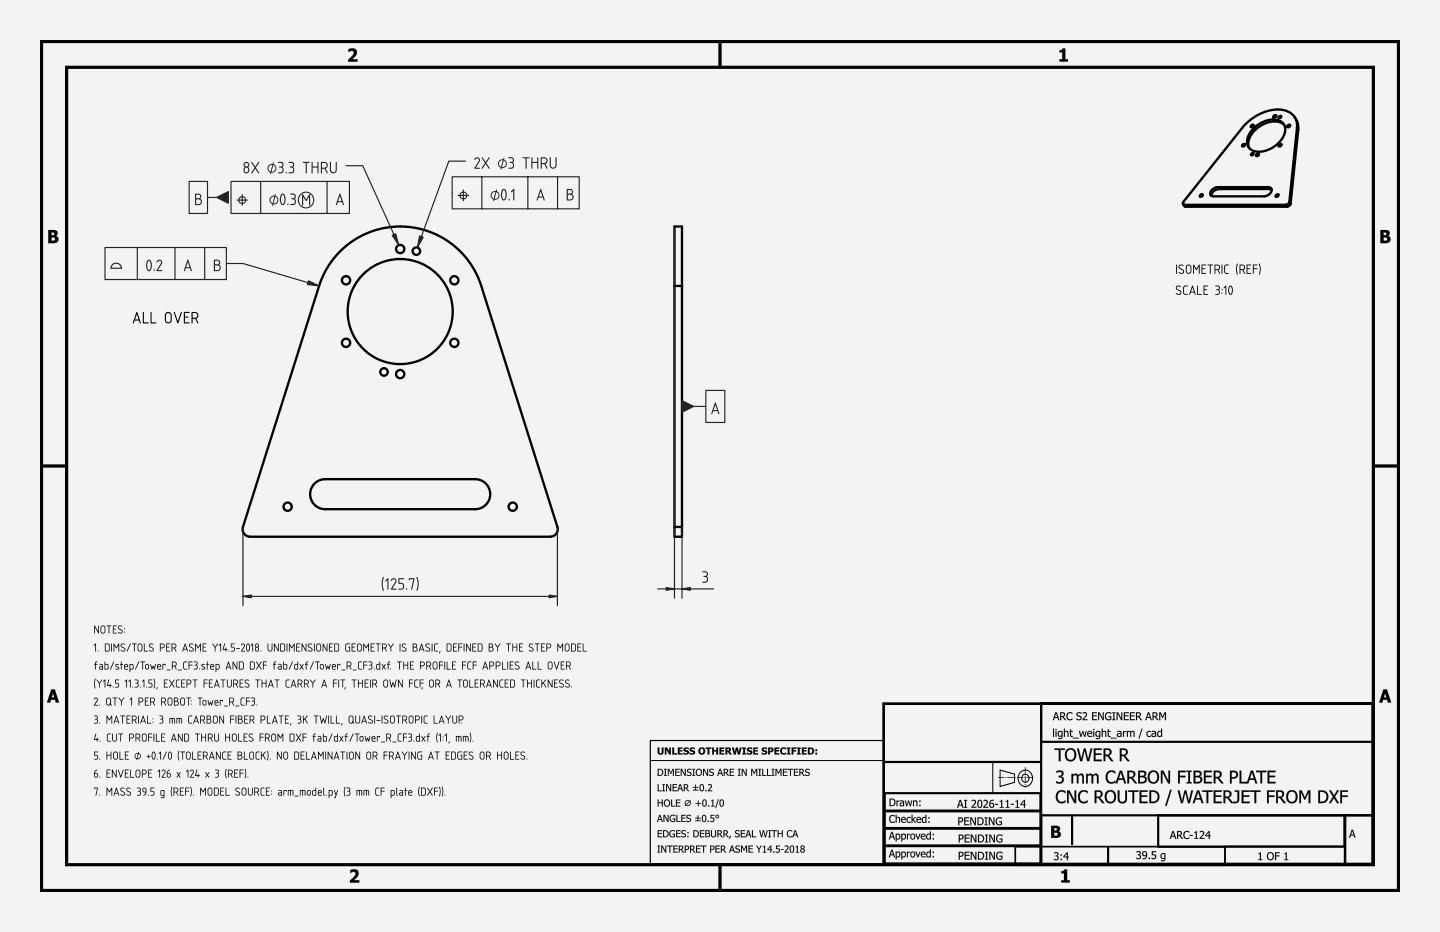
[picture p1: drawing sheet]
<svg xmlns="http://www.w3.org/2000/svg" width="432mm" height="279mm" viewBox="0 0 432 279" stroke-linecap="round" stroke-linejoin="round" font-family="sans-serif">
<path d="M0 0h431.8v279.4h-431.8z" fill-rule="evenodd" fill="#f1f3f5"/>
<g fill="#000">
<path d="M104.5 14.7a1.48 1.48 0 0 1 1.8-.1 1.48 1.48 0 0 1 .6 1.8l-1.3 1.4h1.6v.7h-2.8v-.6l1.1-1.1a.8 .8 0 0 0 .6-.9 .8 .8 0 0 0-.8-.6l-.8 .3zM317.7 15.1a.69 .69 0 0 0 .9-.6h.8v3.3h.8v.7h-2.5v-.7h.8v-2.1h-.8zM105 260.8a1.48 1.48 0 0 1 1.9-.1 1.48 1.48 0 0 1 .5 1.8l-1.3 1.4h1.6v.7h-2.8v-.6l1.2-1.1a.8 .8 0 0 0 .5-.8 .8 .8 0 0 0-.7-.7l-.9 .3zM318.2 261.2a.69 .69 0 0 0 .9-.6h.9v3.3h.8v.7h-2.6v-.7h.8v-2.1h-.8z"/>
<path d="M0 0h431.8v279.4h-431.8zM0 0v279.4h431.8v-279.4z"/>
<path d="M104.5 14.7l.5-.1a1.44 1.44 0 0 1 2 .5 1.44 1.44 0 0 1-.6 2l-.8 .7 1.6-.1v.8h-2.8v-.7l1.1-1 .6-1-.5-.5-1.1 .3zM104.5 14.7v.9l.7-.3a.74 .74 0 0 1 .9 .4 .74 .74 0 0 1-.4 .9l-1.3 1.3v.6h2.8v-.7h-1.7l1.4-1.4 .1-.7-.3-.9-1-.3z"/>
<path d="M317.7 15h.6l.3-.5h.9l-.1 3.3 .9-.1v.8h-2.6v-.8h.8v-2h-.8zM317.7 15.1v.6h.8v2.1h-.8v.7h2.5v-.7h-.8v-3.3h-.8l-.2 .5z"/>
<path d="M14.5 69h1.3a1 1 0 0 1 1.4 .4 1 1 0 0 1-.5 1.3 1.14 1.14 0 0 1 .7 1.5 1.14 1.14 0 0 1-1.4 .7h-1.5zM15.4 69.7l.1 .8a.51 .51 0 0 0 .8-.5 .51 .51 0 0 0-.9-.3zM15.4 71.2v1h.3a.58 .58 0 0 0 .8-.6 .58 .58 0 0 0-.9-.4z"/>
<path d="M14.5 68.9l2 .1 .7 .4a.97 .97 0 0 1-.4 1.3l.5 .3a1.16 1.16 0 0 1-.2 1.6l-.6 .3h-2zM14.5 69v3.9l2.1-.1a1.08 1.08 0 0 0 .9-1 1.08 1.08 0 0 0-.8-1.1l.5-.6-.2-.8-.5-.3zM15.4 69.7v.8l.9-.2-.2-.6zM15.4 69.7h.7l.2 .3a.61 .61 0 0 1-.9 .5zM15.4 71.2v1l1.1-.3v-.5zM15.4 71.2h.9a.48 .48 0 0 1 .3 .5 .48 .48 0 0 1-.3 .4l-.9 .1z"/>
<path d="M413.9 69h1.4a1 1 0 0 1 1.3 .4 1 1 0 0 1-.4 1.3 1.14 1.14 0 0 1 .7 1.5 1.14 1.14 0 0 1-1.4 .7h-1.6zM414.9 69.7l.1 .8a.51 .51 0 0 0 .7-.5 .51 .51 0 0 0-.8-.3zM414.9 71.2v1h.3a.58 .58 0 0 0 .8-.6 .58 .58 0 0 0-.9-.4z"/>
<path d="M413.9 68.9l2 .1 .7 .4a.97 .97 0 0 1-.4 1.3 1.03 1.03 0 0 1 .8 .8 1.03 1.03 0 0 1-.4 1.1l-.7 .3h-2zM413.9 69v3.9l2.2-.1 .6-.4a1.17 1.17 0 0 0 .1-1.3l-.6-.3 .4-.4 .1-.5-.4-.7zM414.9 69.7v.8l.8-.2-.1-.6zM414.9 69.7a.56 .56 0 0 1 .7 0 .56 .56 0 0 1 0 .8 .56 .56 0 0 1-.7 0zM414.9 71.2v1l1-.3v-.5zM414.9 71.2h.8a.48 .48 0 0 1 .3 .5 .48 .48 0 0 1-.3 .4l-.8 .1z"/>
<path d="M15.4 206.6h1l1.3 4h-1l-.2-.8h-1.2l-.2 .8h-1zM15.4 206.7l-1.3 3.9h1l.2-.8h1.2l.2 .8h1l-1.3-3.9zM15.9 207.8l-.4 1.3h.8zM15.9 207.7l.4 1.4h-.8z"/>
<path d="M15.4 206.7h1l1.3 3.9h-1l-.2-.8h-1.2l-.2 .8h-1zM15.9 207.8l-.4 1.3h.8z"/>
<path d="M316.5 213.5h.4l.8 2.4h-.4l-.2-.7h-.9l-.2 .7h-.3zM316.5 213.5l-.8 2.4h.3l.2-.7h.9l.2 .7h.4l-.8-2.4zM316.7 213.9l-.4 1.1h.7zM316.7 213.8l.4 1.2h-.8zM317.9 213.5l1.2 .1a.69 .69 0 0 1 .3 .7 .69 .69 0 0 1-.5 .6l.9 1h-.5l-.7-1h-.4v1h-.3zM317.9 213.5v2.4h.3v-1h.4l.7 1h.4l-.8-1 .3-.3 .1-.7-.5-.3zM318.2 213.8v.9l.7-.1 .1-.6zM318.2 213.8l.8 .1-.1 .7-.7 .1zM320.1 213.8l.6-.3 .9 .2v.4l-.9-.3-.5 .5a.88 .88 0 0 0 0 1 .88 .88 0 0 0 .9 .3l.5-.3v.4l-.8 .2-.6-.1-.3-.4-.1-.9zM320.1 213.8l-.3 .7a1.26 1.26 0 0 0 .6 1.4l1.2-.2v-.3l-.6 .3-.6-.2-.3-.6 .1-.8 .6-.4 .8 .4v-.4l-.8-.2zM323 213.7l1.1-.1 .1 .4a.52 .52 0 0 0-.7-.3 .52 .52 0 0 0-.2 .7l.3 .2a.76 .76 0 0 1 .7 1 .76 .76 0 0 1-1.2 .3l-.4-.1v-.5l.8 .3h.4l.1-.3-.1-.3-.9-.3a.65 .65 0 0 1 0-1zM323 213.7l-.2 .7 .9 .5a.38 .38 0 0 1 .4 .4 .38 .38 0 0 1-.4 .3l-1-.2v.3l.4 .2 1-.2 .1-.9-.9-.3-.2-.4 .5-.4 .7 .3v-.4l-.7-.1zM324.6 213.6l.3-.1a.72 .72 0 0 1 .9 .2 .72 .72 0 0 1 0 .9l-.9 1h1.2v.3h-1.5v-.4l.9-1 .1-.4-.2-.3-.8 .2zM324.7 213.6v.3a.62 .62 0 0 1 .9 .1v.5l-1 1.1v.3h1.5v-.3h-1.2l.9-1 .1-.8-.4-.3zM327.5 213.5h1.5v.3h-1.2v.7l1.1-.1v.3h-1.1v.9h1.2v.3h-1.5zM327.5 213.5v2.4h1.4v-.3h-1.1v-.9h1.1v-.2h-1.1v-.7h1.1v-.3zM329.3 213.5h.4l1 1.9v-1.9h.3v2.4h-.4l-1-2v2h-.3zM329.3 213.5v2.4h.3v-2.1l1 2.1h.4v-2.4h-.3v1.9l-1-1.9zM331.6 213.8l1.1-.3 .5 .2v.4l-.1-.1a.94 .94 0 0 0-1.4 .2 .94 .94 0 0 0 .4 1.4h.8v-.6h-.5v-.3h.8v1l-.8 .2-.6-.1-.5-.9zM331.6 213.8l-.3 .9 .3 .9 .8 .3 .8-.2v-1h-.8v.3h.5v.6l-.5 .1-.5-.3-.3-.7 .4-.8 .6-.2 .6 .4v-.4l-.9-.2zM333.5 213.5h1v.3h-.3v1.8h.3v.3h-1v-.3h.3v-1.8h-.3zM333.5 213.5v.3h.4v1.9l-.4-.1v.3h1v-.3l-.4 .1v-1.9h.4v-.3zM334.8 213.5h.5l.9 1.9v-1.9h.3v2.4h-.3l-1.1-2v2h-.3zM334.8 213.5v2.4h.3v-2.1l1.1 2.1h.3v-2.4h-.3v1.9l-.9-1.9zM337 213.5h1.5v.3h-1.2v.7l1.1-.1v.3h-1.1v.9h1.2v.3h-1.5zM337 213.5v2.4h1.5v-.3h-1.2v-.9h1.1v-.2h-1.1v-.7h1.2v-.3zM338.8 213.5h1.5v.3h-1.2v.7l1.1-.1v.3h-1.1v.9h1.2v.3h-1.5zM338.8 213.5v2.4h1.5v-.3h-1.2v-.9h1.1v-.2h-1.1v-.7h1.2v-.3zM340.6 213.5h1l.5 .3a.71 .71 0 0 1-.5 1.1l.9 1h-.4l-.8-1h-.3v1h-.4zM340.6 213.5v2.4h.4l-.1-1h.4l.8 1h.4l-.9-1 .4-.3a.67 .67 0 0 0 0-.8 .67 .67 0 0 0-.8-.3zM341 213.8v.9l.6-.1 .2-.6zM340.9 213.8l.8 .1v.7l-.8 .1zM344.2 213.5h.4l.8 2.4h-.4l-.2-.7h-.9l-.2 .7h-.3zM344.2 213.5l-.8 2.4h.3l.2-.7h.9l.2 .7h.4l-.8-2.4zM344.4 213.9l-.4 1.1h.7zM344.4 213.8l.4 1.2h-.8zM345.6 213.5h1l.4 .3a.71 .71 0 0 1-.4 1.1l.9 1h-.5l-.7-1h-.4v1h-.3zM345.6 213.5v2.4h.3v-1h.4l.7 1h.4l-.8-1 .3-.3a.67 .67 0 0 0 .1-.8 .67 .67 0 0 0-.8-.3zM345.9 213.8v.9l.7-.1 .1-.6zM345.9 213.8l.8 .1-.1 .7-.7 .1zM347.6 213.5h.5l.5 1.3 .6-1.3h.5v2.4h-.4v-2l-.6 1.4h-.2l-.6-1.4v2h-.3zM347.6 213.5v2.4h.3v-2l.6 1.3h.2l.6-1.4v2.1h.3v-2.4h-.4l-.6 1.4-.6-1.4z"/>
<path d="M316.5 213.5h.4l.8 2.4h-.4l-.2-.7h-.9l-.2 .7h-.3zM316.7 213.8l-.4 1.2h.7zM317.9 213.5h.6a.69 .69 0 0 1 .9 .5 .69 .69 0 0 1-.5 .9l.8 1h-.4l-.7-1h-.4v1h-.3zM318.2 213.8v.9h.3a.45 .45 0 0 0 .6-.4 .45 .45 0 0 0-.6-.5zM320.1 213.8l1-.3 .5 .2v.4a.87 .87 0 0 0-1.3 0 .87 .87 0 0 0 0 1.2 .87 .87 0 0 0 1.3 .1v.3a1.22 1.22 0 0 1-1.7-.2 1.22 1.22 0 0 1 .2-1.7zM323 213.7l.9-.2 .4 .1-.1 .4a.53 .53 0 0 0-.7-.3 .53 .53 0 0 0-.2 .7l.1 .1a.78 .78 0 0 1 .9 .9 .78 .78 0 0 1-1.2 .5l-.4-.2v-.3a.64 .64 0 0 0 .8 .3 .64 .64 0 0 0 .5-.7 .99 .99 0 0 1-1.1-1.2zM324.7 213.6a.85 .85 0 0 1 1.2 .3 .85 .85 0 0 1-.5 1.2l-.5 .5h1.2v.3h-1.5v-.3l.7-.8a.57 .57 0 0 0 .3-.9 .57 .57 0 0 0-.9 .1zM327.5 213.5h1.4v.3h-1.1v.7h1.1v.2h-1.1v.9h1.1v.3h-1.4zM329.3 213.5h.4l1 1.9v-1.9h.3v2.4h-.4l-1-2v2h-.3zM331.6 213.8l1.1-.3 .5 .2v.4a.95 .95 0 0 0-1.6 .4 .95 .95 0 0 0 1.3 1.1v-.6h-.5v-.3h.8v1a1.25 1.25 0 0 1-1.7-.2 1.25 1.25 0 0 1 .1-1.7zM333.5 213.5h1v.3h-.3v1.8h.3v.3h-1v-.3h.3v-1.8h-.3zM334.8 213.5h.5l.9 1.9v-1.9h.3v2.4h-.3l-1.1-2v2h-.3zM337 213.5h1.5v.3h-1.2v.7h1.1v.2h-1.1v.9h1.2v.3h-1.5zM338.8 213.5h1.5v.3h-1.2v.7h1.1v.2h-1.1v.9h1.2v.3h-1.5zM340.6 213.5h.6a.69 .69 0 0 1 .9 .5 .69 .69 0 0 1-.5 .9l.9 1h-.4l-.8-1h-.3v1h-.4zM341 213.8v.9h.2a.45 .45 0 0 0 .6-.4 .45 .45 0 0 0-.5-.5zM344.2 213.5h.4l.8 2.4h-.4l-.2-.7h-.9l-.2 .7h-.3zM344.4 213.8l-.4 1.2h.7zM345.6 213.5h.6a.69 .69 0 0 1 .9 .5 .69 .69 0 0 1-.5 .9l.8 1h-.4l-.7-1h-.4v1h-.3zM345.9 213.8v.9h.3a.45 .45 0 0 0 .6-.4 .45 .45 0 0 0-.6-.5zM347.6 213.5h.4l.6 1.3 .6-1.3h.4v2.4h-.3v-2l-.6 1.3h-.2l-.6-1.3v2h-.3z"/>
<path d="M414.8 206.6h1.1l1.3 4h-1l-.3-.8h-1.2l-.2 .8h-1zM414.8 206.7l-1.3 3.9h1l.2-.8h1.3l.2 .8h1l-1.3-3.9zM415.3 207.8l-.3 1.3h.7zM415.3 207.7l.5 1.4h-.9z"/>
<path d="M414.8 206.7h1.1l1.3 3.9h-1l-.3-.8h-1.2l-.2 .8h-1zM415.3 207.8l-.3 1.3h.7z"/>
<path d="M197.2 224.1h.5v1.3a.36 .36 0 0 0 .4 .4 .36 .36 0 0 0 .3-.4v-1.3h.6v1.3a.89 .89 0 0 1-.9 .8 .89 .89 0 0 1-.9-.8zM199.4 224.1h.6l.7 1.2v-1.2h.5v2.1h-.5l-.9-1.5v1.5h-.4zM201.6 224.1h.5v1.7h.9v.4h-1.4zM203.2 224.1h1.5v.4h-.9v.4h.8v.4h-.8v.5h.9v.4h-1.5zM205.1 224.4a1.33 1.33 0 0 1 1.4-.2v.5l-.8-.3-.2 .2 .1 .2a.77 .77 0 0 1 1 .8 .77 .77 0 0 1-1.1 .6l-.6-.1v-.5l1 .2 .2-.2-.3-.2a.7 .7 0 0 1-.7-1zM206.9 224.4a1.33 1.33 0 0 1 1.5-.2v.5l-.8-.3-.3 .2 .2 .2a.77 .77 0 0 1 .9 .8 .77 .77 0 0 1-1.1 .6l-.5-.1v-.5l1 .2 .1-.2-.3-.2a.7 .7 0 0 1-.7-1zM209.3 225.1a1.1 1.1 0 0 1 2.2 0 1.1 1.1 0 0 1-2.2 0zM210.2 224.5a.65 .65 0 0 0-.3 .9 .65 .65 0 0 0 .9 .3v-1l-.3-.2zM211.6 224.1h1.7v.4h-.6v1.7h-.5v-1.7h-.6zM213.5 224.1h.6v.8h.7v-.8h.5v2.1h-.5v-.9h-.7v.9h-.6zM215.7 224.1h1.5v.4h-.9v.4h.8v.4h-.8v.5h.9v.4h-1.5zM217.5 224.1h.9a.64 .64 0 0 1 .8 .4 .64 .64 0 0 1-.4 .8l.7 .9h-.6l-.6-.8h-.2v.8h-.6zM218.1 224.5v.5a.36 .36 0 0 0 .5 0 .36 .36 0 0 0 0-.5 .36 .36 0 0 0-.5 0zM219.5 224.1h.5l.3 1.4 .4-1.4h.5l.3 1.4 .3-1.4h.6l-.5 2.1h-.6l-.4-1.3-.3 1.3h-.6zM222.6 224.1h1.1v.4h-.3v1.3h.3v.4h-1.1v-.4h.3v-1.3h-.3zM224.1 224.4a1.33 1.33 0 0 1 1.4-.2v.5l-.8-.3-.2 .2 .1 .2a.77 .77 0 0 1 1 .8 .77 .77 0 0 1-1.1 .6l-.6-.1v-.5l1 .2 .2-.2-.4-.2a.7 .7 0 0 1-.6-1zM225.9 224.1h1.4v.4h-.9v.4h.8v.4h-.8v.5h.9v.4h-1.4zM228.5 224.4a1.33 1.33 0 0 1 1.5-.2v.5l-.8-.3-.2 .2 .1 .2a.77 .77 0 0 1 1 .8 .77 .77 0 0 1-1.2 .6l-.5-.1v-.5l1 .2 .1-.2-.3-.2a.7 .7 0 0 1-.7-1zM230.3 224.1h.9a.75 .75 0 0 1 .7 .9 .75 .75 0 0 1-1 .5v.7h-.6zM230.9 224.5v.6a.37 .37 0 0 0 .5-.3 .37 .37 0 0 0-.5-.3zM232.2 224.1h1.5v.4h-.9v.4h.8v.4h-.8v.5h.9v.4h-1.5zM234.2 224.3l.5-.2h.7l.3 .1v.5a.67 .67 0 0 0-1 0 .67 .67 0 0 0 0 .9 .67 .67 0 0 0 1 0v.5a1.14 1.14 0 0 1-1.5-.3 1.14 1.14 0 0 1 0-1.5zM235.9 224.1h1.1v.4h-.3v1.3h.3v.4h-1.1v-.4h.3v-1.3h-.3zM237.4 224.1h1.4v.4h-.9v.4h.8v.4h-.8v.9h-.5zM239 224.1h1.1v.4h-.3v1.3h.3v.4h-1.1v-.4h.3v-1.3h-.3zM240.5 224.1h1.4v.4h-.9v.4h.8v.4h-.8v.5h.9v.4h-1.4zM242.3 224.1h.6a1.07 1.07 0 0 1 1.2 1 1.07 1.07 0 0 1-1.2 1.1h-.6zM242.8 224.5v1.3a.67 .67 0 0 0 .8-.7 .67 .67 0 0 0-.8-.6zM244.5 224.6h.5v.6h-.5zM244.5 225.6h.5v.6h-.5z"/>
<path d="M197.2 224.1h.5l.1 1.5 .3 .2 .3-.2v-1.5h.6v1.3a.93 .93 0 0 1-.6 .8 .93 .93 0 0 1-1-.2l-.2-.3zM197.2 224.1v1.3a.93 .93 0 0 0 1.5 .6l.3-1.9h-.6v1.3a.38 .38 0 0 1-.3 .5 .38 .38 0 0 1-.4-.5v-1.3zM199.3 224.1h.7l.7 1.2v-1.2h.5v2.1h-.5l-.9-1.5 .1 1.5h-.6zM199.4 224.1v2.1h.4l.1-1.5 .8 1.5h.5v-2.1h-.5v1.3l-.7-1.3zM201.6 224.1h.5v1.7h.9v.4h-1.4zM201.6 224.1v2.1h1.4v-.4h-.9v-1.7zM203.2 224.1h1.5v.4h-.9v.4l.8-.1v.5h-.8v.5h.9v.4h-1.5zM203.2 224.1v2.1h1.5v-.4h-.9v-.5h.8v-.4h-.8v-.4h.9v-.4zM205 224.4l.6-.3 .9 .1v.5l-.5-.2-.5 .1v.2l.5 .1a.74 .74 0 0 1 .6 1 .74 .74 0 0 1-1.1 .3l-.6-.1v-.5l.9 .2 .2-.2-1-.5zM205.1 224.4v.7l1 .5-.4 .3-.8-.3v.5l.8 .1 .7-.2 .2-.3-.1-.5-1-.5 .3-.3 .7 .3v-.5l-.9-.1zM206.9 224.4l.5-.3 1 .1v.5l-.6-.2-.4 .1v.2l.4 .1a.74 .74 0 0 1 .6 1 .74 .74 0 0 1-1.1 .3l-.6-.1v-.5l.9 .2 .3-.2-1-.5zM206.9 224.4v.7l1 .5-.4 .3-.7-.3v.5l.7 .1 .7-.2 .2-.3-.1-.5-1-.5 .4-.3 .7 .3v-.5l-1-.1zM209.3 225.1a1.1 1.1 0 0 1 2.2 0 1.1 1.1 0 0 1-2.2 0zM209.3 225.1a1.07 1.07 0 0 0 2.1 0 1.07 1.07 0 0 0-2.1 0zM210.1 224.6v1l.5 .2 .3-.3v-.7l-.4-.3zM210.2 224.5h.4a.67 .67 0 0 1 .4 .8 .67 .67 0 0 1-.9 .4l-.1-.7zM211.5 224.1h1.8v.4h-.6v1.7h-.5v-1.7h-.7zM211.6 224.1v.4h.6v1.7h.5v-1.7h.6v-.4zM213.5 224.1h.6v.8h.7v-.8h.5v2.1h-.5v-.9h-.7v.9h-.6zM213.5 224.1v2.1h.6v-.9h.7v.9h.5v-2.1h-.5v.8h-.7v-.8zM215.7 224.1h1.5v.4h-.9v.4l.8-.1v.5h-.8v.5h.9v.4h-1.5zM215.7 224.1v2.1h1.5v-.4h-.9v-.5h.8v-.4h-.8v-.4h.9v-.4zM217.5 224.1h1.2a.61 .61 0 0 1 .5 .6 .61 .61 0 0 1-.4 .6l.7 .9h-.7l-.5-.8h-.2v.8h-.6zM217.5 224.1v2.1h.6v-.8l.8 .8h.6l-.7-.9 .3-.2v-.7l-.4-.3zM218.1 224.5v.5l.5-.1-.1-.4zM218.1 224.5h.5v.4l-.5 .2zM219.5 224.1h.5l.3 1.4 .4-1.4h.5l.3 1.4 .3-1.4h.6l-.5 2.1h-.6l-.4-1.3-.3 1.3h-.6zM219.5 224.1l.5 2.1h.6l.3-1.3 .4 1.3h.6l.5-2.1h-.6l-.3 1.4-.3-1.4h-.5l-.4 1.4-.3-1.4zM222.6 224.1h1.1v.4h-.3v1.3h.3v.4h-1.1v-.4h.3v-1.3h-.3zM222.6 224.1v.4l.3-.1v1.4h-.3v.4h1.1v-.4h-.3v-1.4l.3 .1v-.4zM224 224.4l.6-.3 .9 .1v.5l-.5-.2-.5 .1v.2l.5 .1a.74 .74 0 0 1 .6 1 .74 .74 0 0 1-1.1 .3l-.6-.1v-.5l.6 .2 .5-.1-.3-.3a.72 .72 0 0 1-.7-1zM224.1 224.4l-.1 .7 1.1 .5-.4 .3-.8-.3v.5l.8 .1 .7-.2 .2-.3-.1-.5-1-.5 .3-.3 .7 .3v-.5l-.9-.1zM225.9 224.1h1.4v.4h-.9v.4l.8-.1v.5h-.8v.5h.9v.4h-1.4zM225.9 224.1v2.1h1.4v-.4h-.9v-.5h.8v-.4h-.8v-.4h.9v-.4zM228.5 224.4l.5-.3 1 .1v.5l-.5-.2-.5 .1v.2l.4 .1a.74 .74 0 0 1 .6 1 .74 .74 0 0 1-1.1 .3l-.5-.1v-.5l.6 .2 .5-.1-.3-.3a.72 .72 0 0 1-.7-1zM228.5 224.4v.7l1 .5-.3 .3-.8-.3v.5l.8 .1 .6-.2 .3-.5-.1-.3-1.1-.5 .4-.3 .7 .3v-.5l-1-.1zM230.3 224.1h1.2l.5 .5-.3 .7-.8 .2v.7h-.6zM230.3 224.1v2.1h.6v-.7l.8-.1 .2-.4v-.6l-.4-.3zM230.9 224.5v.6h.3l.2-.5zM230.9 224.5l.5 .1-.1 .4-.4 .1zM232.2 224.1h1.5v.4h-.9v.4l.8-.1v.5h-.8v.5h.9v.4h-1.5zM232.2 224.1v2.1h1.5v-.4h-.9v-.5h.8v-.4h-.8v-.4h.9v-.4zM234.2 224.3l.5-.2h.7l.3 .1v.5a.69 .69 0 0 0-1.1-.1 .69 .69 0 0 0 .1 1.1l.5 .1 .5-.3v.6l-.7 .2-.8-.3-.3-.9zM234.2 224.4a1.09 1.09 0 0 0-.2 1.2 1.09 1.09 0 0 0 1.2 .6l.5-.1v-.5l-.5 .3-.5-.1-.2-.8 .4-.6 .8 .3v-.5l-.7-.1zM235.9 224.1h1.2v.4h-.4v1.3h.4v.4h-1.2v-.4h.3v-1.3h-.3zM235.9 224.1v.4l.3-.1v1.4h-.3v.4h1.1v-.4h-.3v-1.4l.3 .1v-.4zM237.4 224.1h1.4v.4h-.9v.4h.8v.4h-.8v.9h-.5zM237.4 224.1v2.1h.5v-.9h.8v-.4h-.8v-.4h.9v-.4zM239 224.1h1.1v.4h-.3v1.3h.3v.4h-1.1v-.4h.3v-1.3h-.3zM239 224.1v.4l.3-.1v1.4h-.3v.4h1.1v-.4h-.3v-1.4l.3 .1v-.4zM240.4 224.1h1.5v.4h-.9v.4l.8-.1v.5h-.8v.5h.9v.4h-1.5zM240.5 224.1v2.1h1.4v-.4h-.9v-.5h.8v-.4h-.8v-.4h.9v-.4zM242.2 224.1l1.5 .1a1.11 1.11 0 0 1 0 1.8l-1.5 .2zM242.3 224.1v2.1h1l.5-.3 .3-.6-.2-.8-.6-.4zM242.8 224.5v1.3l.5-.1 .3-.4-.1-.5zM242.8 224.5h.3a.68 .68 0 0 1 .5 .8 .68 .68 0 0 1-.8 .5zM244.5 224.6h.5v.6h-.5zM244.5 224.6v.6h.5v-.6zM244.5 225.6h.5v.6h-.5zM244.5 225.6v.6h.5v-.6z"/>
<path d="M197.2 235.1h.3v1.9h.9v.2h-1.2zM198.6 235.1h.8v.2h-.3v1.7h.3v.2h-.8v-.2h.3v-1.7h-.3zM199.7 235.1h.4l.9 1.7v-1.7h.2v2.1h-.3l-.9-1.8v1.8h-.3zM201.7 235.1h1.3v.2h-1v.6h.9v.3h-.9v.8h1v.2h-1.3zM203.8 235.1h.3l.7 2.1h-.3l-.1-.6h-.9l-.1 .6h-.3zM204 235.4l-.4 1h.7zM205 235.1h.6a.62 .62 0 0 1 .8 .4 .62 .62 0 0 1-.5 .8l.8 .9h-.4l-.7-.8h-.3v.8h-.3zM205.3 235.3v.8h.3a.41 .41 0 0 0 .5-.4 .41 .41 0 0 0-.5-.4zM208.5 235.2h.2v.7h.7v.3h-.7v.6h.7v.2h-1.6v-.2h.7v-.6h-.7v-.3h.7zM210.1 235.2a.75 .75 0 0 1 .8 .1 .75 .75 0 0 1 .2 .8 .76 .76 0 0 1-.7 1.1 .76 .76 0 0 1-.6-1.1zM210.2 235.3l-.2 .8a.52 .52 0 0 0 .1 .8 .52 .52 0 0 0 .7 0 .52 .52 0 0 0 0-.8v-.2a.45 .45 0 0 0-.1-.5 .45 .45 0 0 0-.5-.1zM211.5 236.8h.3v.4h-.3zM212.3 235.2a.78 .78 0 0 1 1.2 .3 .78 .78 0 0 1-.6 1.1l-.4 .4h1.1v.2h-1.3v-.3l.6-.7a.51 .51 0 0 0 .2-.8 .51 .51 0 0 0-.8 .1z"/>
<path d="M197.2 235.1h.3v1.9l1-.1v.3h-1.3zM197.2 235.1v2.1h1.2v-.2h-.9v-1.9zM198.6 235.1h.8v.2h-.3v1.7h.3v.2h-.8v-.2h.3v-1.7h-.3zM198.6 235.1v.2h.3v1.7h-.3v.2h.8v-.2h-.3v-1.7h.3v-.2zM199.7 235.1h.4l.9 1.7v-1.7h.3v2.1h-.4l-.9-1.8v1.8h-.3zM199.7 235.1v2.1h.3v-1.8l.9 1.8h.3v-2.1h-.2v1.7l-.9-1.7zM201.7 235.1h1.3v.3h-1v.5h.9v.3h-.9v.8l1-.1v.3h-1.3zM201.7 235.1v2.1h1.3v-.2h-1.1v-.8h1v-.3h-1v-.6h1.1v-.2zM203.8 235.1h.3l.8 2.1h-.4l-.1-.6h-.9l-.1 .6h-.3zM203.8 235.1l-.7 2.1h.3l.1-.6h.9l.1 .6h.3l-.7-2.1zM203.9 235.4l-.3 1h.7zM204 235.3l.3 1.1h-.7zM205 235.1l1.2 .2 .1 .6-.4 .4 .8 .9h-.4l-.7-.8h-.3v.8h-.3zM205 235.1v2.1h.3v-.9h.4l.6 .9h.4l-.8-.9 .3-.3a.6 .6 0 0 0 0-.7 .6 .6 0 0 0-.6-.2zM205.3 235.3v.8l.6-.1 .1-.5zM205.3 235.3l.7 .1v.6l-.7 .1zM208.4 235.2h.3v.7h.7v.3h-.7v.6l.7-.1v.3h-1.7v-.3l.8 .1v-.6h-.8v-.3h.8zM208.5 235.2v.7h-.7v.3l.7-.1v.7h-.7v.2h1.6v-.2h-.7v-.7l.7 .1v-.3h-.7v-.7zM210 235.2l.7-.1 .3 .2a1.13 1.13 0 0 1 .2 1.2 1.13 1.13 0 0 1-1 .7l-.4-.7zM210.1 235.2a1.31 1.31 0 0 0 .3 2l.5-.2a1.11 1.11 0 0 0 .3-1.2 1.11 1.11 0 0 0-1-.7zM210.3 235.3l-.2 .8 .1 .9 .5-.1 .1-1a.44 .44 0 0 0-.1-.4 .44 .44 0 0 0-.4-.2zM210.2 235.3l.6 .2v1.3a.33 .33 0 0 1-.4 .2 .33 .33 0 0 1-.3-.2zM211.5 236.8h.4v.4h-.4zM211.5 236.8v.4h.3v-.4zM212.3 235.2l.7-.1 .4 .2v.8l-.9 .9 1.1-.1v.3h-1.4v-.3l1-1.3-.2-.3-.7 .2zM212.3 235.2v.3l.4-.2a.49 .49 0 0 1 .6 .3 .49 .49 0 0 1-.4 .6l-.6 .7v.3h1.3v-.2h-1.1l.7-.8 .3-.6a.7 .7 0 0 0-1.2-.4z"/>
<path d="M197.2 230.5h.5a1.06 1.06 0 0 1 1.2 1 1.06 1.06 0 0 1-1.2 1.1h-.5zM197.5 230.7v1.7a.85 .85 0 0 0 1.1-.9 .85 .85 0 0 0-1.1-.8zM199.1 230.5h.8v.2h-.2v1.7h.2v.2h-.8v-.2h.3v-1.7h-.3zM200.3 230.5h.3l.6 1.2 .5-1.2h.4v2.1h-.3v-1.8l-.6 1.2-.7-1.2v1.8h-.2zM202.5 230.5h1.3v.2h-1v.6h.9v.3h-.9v.8h1v.2h-1.3zM204.1 230.5h.4l.9 1.7v-1.7h.2v2.1h-.3l-.9-1.8v1.8h-.3zM206.2 230.6l.8-.1 .3 .1v.3a.48 .48 0 0 0-.7-.3 .48 .48 0 0 0-.2 .7l.1 .1a.7 .7 0 0 1 .9 .8 .7 .7 0 0 1-1.1 .4l-.3-.1v-.4a.53 .53 0 0 0 .6 .4 .53 .53 0 0 0 .4-.7 .74 .74 0 0 1-.8-.3 .74 .74 0 0 1 0-.9zM207.6 230.5h.8v.2h-.3v1.7h.3v.2h-.8v-.2h.3v-1.7h-.3zM208.9 230.7a1 1 0 0 1 1.4 .2 1 1 0 0 1-.1 1.4 1 1 0 0 1-1.4-.1l-.2-.8zM209.2 230.8a.77 .77 0 0 0-.2 1.2 .77 .77 0 0 0 1.1 0 .78 .78 0 0 0 .1-1 .78 .78 0 0 0-1-.2zM210.8 230.5h.4l.9 1.7v-1.7h.2v2.1h-.3l-.9-1.8v1.8h-.3zM212.9 230.6l.8-.1 .3 .1v.3a.48 .48 0 0 0-.7-.3 .48 .48 0 0 0-.2 .7l.1 .1a.7 .7 0 0 1 .9 .8 .7 .7 0 0 1-1.1 .4l-.3-.1v-.4a.53 .53 0 0 0 .6 .4 .53 .53 0 0 0 .4-.7 .74 .74 0 0 1-.8-.3 .74 .74 0 0 1 0-.9zM215.8 230.5h.3l.7 2.1h-.3l-.2-.6h-.8l-.2 .6h-.2zM215.9 230.8l-.3 1h.7zM217 230.5h.6a.62 .62 0 0 1 .7 .4 .62 .62 0 0 1-.4 .8l.8 .9h-.4l-.7-.8h-.3v.8h-.3zM217.3 230.7v.8h.2a.41 .41 0 0 0 .5-.4 .41 .41 0 0 0-.4-.4zM218.8 230.5h1.3v.2h-1v.6h1v.3h-1v.8h1v.2h-1.3zM221.3 230.5h.8v.2h-.3v1.7h.3v.2h-.8v-.2h.2v-1.7h-.2zM222.4 230.5h.4l.9 1.7v-1.7h.2v2.1h-.3l-.9-1.8v1.8h-.3zM225.3 230.5h.3l.6 1.2 .5-1.2h.4v2.1h-.3v-1.8l-.6 1.2-.7-1.2v1.8h-.2zM227.4 230.5h.8v.2h-.2v1.7h.2v.2h-.8v-.2h.3v-1.7h-.3zM228.6 230.5h.2v1.9h1v.2h-1.2zM230 230.5h.3v1.9h.9v.2h-1.2zM231.4 230.5h.8v.2h-.3v1.7h.3v.2h-.8v-.2h.2v-1.7h-.2zM232.5 230.5h.4l.5 1.2 .6-1.2h.3v2.1h-.2v-1.8l-.6 1.2-.7-1.2v1.8h-.3zM234.8 230.5h1.3v.2h-1.1v.6h1v.3h-1v.8h1.1v.2h-1.3zM236.2 230.5h1.7v.2h-.7v1.9h-.3v-1.9h-.7zM238.1 230.5h1.3v.2h-1v.6h.9v.3h-.9v.8h1v.2h-1.3zM239.7 230.5h.5a.62 .62 0 0 1 .8 .4 .62 .62 0 0 1-.4 .8l.7 .9h-.3l-.7-.8h-.3v.8h-.3zM240 230.7v.8h.2a.41 .41 0 0 0 .5-.4 .41 .41 0 0 0-.4-.4zM241.6 230.6l.9-.1 .2 .1v.3a.48 .48 0 0 0-.6-.3 .48 .48 0 0 0-.2 .7l.1 .1a.7 .7 0 0 1 .8 .8 .7 .7 0 0 1-1.1 .4l-.3-.1v-.4a.53 .53 0 0 0 .7 .4 .53 .53 0 0 0 .3-.7 .74 .74 0 0 1-.8-.3 .74 .74 0 0 1 0-.9z"/>
<path d="M197.2 230.5h.5a1.08 1.08 0 0 1 1.2 1 1.08 1.08 0 0 1-1.2 1.1h-.5zM197.2 230.5v2.1l1.2-.2 .4-.5v-.9l-.6-.5zM197.5 230.7v1.7l.7-.1 .3-.4a.82 .82 0 0 0-.5-1.1zM197.5 230.7l.7 .1 .3 .3 .1 .7-.4 .5-.7 .1zM199.1 230.5h.8v.2h-.2v1.7h.2v.2h-.8v-.2h.3v-1.7h-.3zM199.1 230.5v.2h.3v1.7h-.3v.2h.8v-.2h-.3v-1.7h.3v-.2zM200.2 230.5h.5l.5 1.2 .5-1.2h.4v2.1h-.3v-1.8l-.6 1.2h-.1l-.6-1.2v1.8h-.3zM200.3 230.5v2.1h.2v-1.8l.7 1.2 .6-1.2v1.8h.3v-2.1h-.4l-.5 1.2-.6-1.2zM202.5 230.5h1.3v.3h-1v.5h1v.3h-1v.8l1-.1v.3h-1.3zM202.5 230.5v2.1h1.3v-.2h-1v-.8h.9v-.3h-.9v-.6h1v-.2zM204.1 230.5h.4l.9 1.7-.1-1.7h.3v2.1h-.3l-.9-1.8v1.8h-.3zM204.1 230.5v2.1h.3v-1.8l.9 1.8h.3v-2.1h-.2l-.1 1.7-.8-1.7zM206.2 230.6l1-.1 .1 .4a.46 .46 0 0 0-.7-.3 .46 .46 0 0 0-.1 .8h.3a.68 .68 0 0 1 .5 1 .68 .68 0 0 1-1 .2l-.4-.1v-.4l.9 .3 .2-.6a.83 .83 0 0 1-.8-.3 .83 .83 0 0 1 0-.9zM206.2 230.6l-.2 .7 .8 .4a.34 .34 0 0 1 .3 .4 .34 .34 0 0 1-.3 .3l-.8-.3v.4l.3 .1 .9-.2 .1-.7-.9-.4-.2-.3 .5-.3 .6 .2v-.3zM207.6 230.5h.8v.2h-.3v1.7h.3v.2h-.8v-.2h.3v-1.7h-.3zM207.6 230.5v.2h.3v1.7h-.3v.2h.8v-.2h-.3v-1.7h.3v-.2zM208.9 230.7l.7-.3 .7 .3 .2 1-.4 .8-.7 .1-.5-.2-.3-.9zM208.9 230.7a1.1 1.1 0 0 0-.2 1.3 1.1 1.1 0 0 0 1.2 .6l.5-.6-.2-1.3a.96 .96 0 0 0-1.3 0zM209.1 230.9l-.1 .9 .4 .6 .6-.2 .1-1a.61 .61 0 0 0-.4-.5 .61 .61 0 0 0-.6 .2zM209.2 230.8l.5-.1 .3 .2a.81 .81 0 0 1 .2 1.1 .81 .81 0 0 1-1.1 .2l-.2-.9zM210.8 230.5h.4l.9 1.7-.1-1.7h.3v2.1h-.3l-.9-1.8v1.8h-.3zM210.8 230.5v2.1h.3v-1.8l.9 1.8h.3v-2.1h-.2l-.1 1.7-.8-1.7zM212.9 230.6l1-.1 .1 .4a.46 .46 0 0 0-.7-.3 .46 .46 0 0 0-.1 .8h.3a.68 .68 0 0 1 .5 1 .68 .68 0 0 1-1 .2l-.4-.1v-.4l.9 .3 .2-.6a.83 .83 0 0 1-.8-.3 .83 .83 0 0 1 0-.9zM212.9 230.6l-.2 .7 .8 .4a.34 .34 0 0 1 .3 .4 .34 .34 0 0 1-.3 .3l-.8-.3v.4l.3 .1 .9-.2 .1-.7-.9-.4-.2-.3 .5-.3 .6 .2v-.3zM215.8 230.5h.3l.7 2.1h-.3l-.2-.6h-.8l-.2 .6h-.3zM215.8 230.5l-.7 2.1h.2l.2-.6h.8l.2 .6h.3l-.7-2.1zM215.9 230.8l-.3 1h.7zM215.9 230.7l.4 1.1h-.7zM217 230.5l1.1 .1a.62 .62 0 0 1 .2 .6 .62 .62 0 0 1-.4 .5l.8 .9h-.4l-.7-.8h-.3v.8h-.3zM217 230.5v2.1h.3v-.9h.3l.7 .9h.3l-.7-.9 .3-.2 .1-.7-.4-.3zM217.3 230.7v.8l.6-.1 .1-.5zM217.3 230.7l.7 .1-.1 .6-.6 .1zM218.8 230.5h1.4v.3h-1.1v.5h1v.3h-1v.8l1.1-.1v.3h-1.4zM218.8 230.5v2.1h1.3v-.2h-1v-.8h1v-.3h-1v-.6h1v-.2zM221.2 230.5h.9v.2h-.3v1.7h.3v.2h-.9v-.2h.3v-1.7h-.3zM221.3 230.5v.2h.2v1.7h-.2v.2h.8v-.2h-.3v-1.7h.3v-.2zM222.4 230.5h.4l.9 1.7-.1-1.7h.3v2.1h-.3l-.9-1.8v1.8h-.3zM222.4 230.5v2.1h.3v-1.8l.9 1.8h.3v-2.1h-.2l-.1 1.7-.8-1.7zM225.2 230.5h.4l.6 1.2 .5-1.2h.4v2.1h-.3v-1.8l-.6 1.2h-.1l-.6-1.2v1.8h-.3zM225.3 230.5v2.1h.2v-1.8l.7 1.2 .6-1.2v1.8h.3v-2.1h-.4l-.5 1.2-.6-1.2zM227.4 230.5h.8v.2h-.2v1.7h.2v.2h-.8v-.2h.3v-1.7h-.3zM227.4 230.5v.2h.3v1.7h-.3v.2h.8v-.2h-.3v-1.7h.3v-.2zM228.5 230.5h.4l-.1 1.9 1-.1v.3h-1.3zM228.6 230.5v2.1h1.2v-.2h-1v-1.9zM230 230.5h.3v1.9l.9-.1v.3h-1.2zM230 230.5v2.1h1.2v-.2h-.9v-1.9zM231.4 230.5h.8v.2h-.3v1.7h.3v.2h-.8v-.2h.2v-1.7h-.2zM231.4 230.5v.2h.3v1.7h-.3v.2h.8v-.2h-.3v-1.7h.3v-.2zM232.5 230.5h.4l.5 1.2 .5-1.2h.5v2.1h-.4v-1.8l-.5 1.2h-.2l-.5-1.2v1.8h-.3zM232.5 230.5v2.1h.3v-1.8l.7 1.2 .5-1.2 .1 1.8h.2v-2.1h-.3l-.6 1.2-.5-1.2zM234.8 230.5h1.3v.3h-1.1v.5h1v.3h-1v.8l1.1-.1v.3h-1.3zM234.8 230.5v2.1h1.3v-.2h-1.1v-.8h1v-.3h-1v-.6h1.1v-.2zM236.2 230.5h1.7v.3l-.7-.1v1.9h-.3v-1.9l-.7 .1zM236.2 230.5v.2h.7v1.9h.3v-1.9h.7v-.2zM238.1 230.5h1.3v.3h-1v.5h.9v.3h-.9v.8l1-.1v.3h-1.3zM238.1 230.5v2.1h1.3v-.2h-1.1v-.8h1v-.3h-1v-.6h1.1v-.2zM239.7 230.5l1.2 .2 .1 .6-.4 .4 .8 .9h-.4l-.7-.8h-.3v.8h-.3zM239.7 230.5v2.1h.3v-.9h.3l.7 .9h.3l-.7-.9 .3-.3a.6 .6 0 0 0 0-.7 .6 .6 0 0 0-.7-.2zM240 230.7v.8l.6-.1 .1-.5zM240 230.7l.7 .1-.1 .6-.6 .1zM241.6 230.6l1-.1 .1 .4a.46 .46 0 0 0-.6-.3 .46 .46 0 0 0-.1 .8h.2a.68 .68 0 0 1 .6 1 .68 .68 0 0 1-1.1 .2l-.3-.1v-.4l.7 .3 .4-.4-1-.6zM241.6 230.6l-.2 .5 .1 .3 .8 .3a.34 .34 0 0 1 .3 .4 .34 .34 0 0 1-.3 .3l-.9-.3v.4l.3 .1 .9-.2 .1-.7-.9-.4-.1-.3 .4-.3 .6 .2v-.3z"/>
<path d="M315.8 218.4h.3v2.5h-.3zM316.5 219.1h.3v1.8h-.3zM316.5 218.5h.3v.3h-.3zM317.6 219.5a.59 .59 0 0 0-.1 .9 .59 .59 0 0 0 .8 0v-.9zM317.4 219.3l.3-.2h.9v1.6a.88 .88 0 0 1-1.3 .8v-.3a.63 .63 0 0 0 .7 .1 .63 .63 0 0 0 .3-.6 .83 .83 0 0 1-1.2-.2 .83 .83 0 0 1 .3-1.2zM319 218.4h.3v.9a.6 .6 0 0 1 .7-.2 .6 .6 0 0 1 .4 .7v1.1h-.3v-1.3l-.3-.2-.5 .2v1.3h-.3zM320.9 218.6h.3v.5h.5v.3h-.5v1.2h.5a.44 .44 0 0 1-.5 .3 .44 .44 0 0 1-.3-.5v-1h-.2zM321.7 221.2h1.8v.2h-1.8zM323.5 219.1h.3l.4 1.4 .4-1.4h.2l.5 1.4 .2-1.4h.3l-.4 1.8h-.3l-.4-1.4-.4 1.4h-.3zM326.2 219.3a.75 .75 0 0 1 1-.1 .75 .75 0 0 1 .3 .9h-1.2a.7 .7 0 0 0 .4 .5 .7 .7 0 0 0 .8-.1v.3a.98 .98 0 0 1-1.3-.2 .98 .98 0 0 1 0-1.3zM326.4 219.5l-.1 .3h.9l-.2-.4zM327.8 219.1h.3v1.8h-.3zM327.8 218.5h.3v.3h-.3zM328.9 219.5a.59 .59 0 0 0-.1 .9 .59 .59 0 0 0 .8 0v-.9zM328.7 219.3l.3-.2h.9v1.6a.88 .88 0 0 1-1.3 .8v-.3a.63 .63 0 0 0 .7 .1 .63 .63 0 0 0 .3-.6 .83 .83 0 0 1-1.1-.2 .83 .83 0 0 1 .2-1.2zM330.4 218.4h.3v.9a.6 .6 0 0 1 .7-.2 .6 .6 0 0 1 .3 .7v1.1h-.3v-1.3l-.3-.2-.4 .2v1.3h-.3zM332.2 218.6h.3v.5h.5v.3h-.5v1.2h.5a.44 .44 0 0 1-.5 .3 .44 .44 0 0 1-.3-.5v-1h-.2zM333 221.2h1.8v.2h-1.8zM335.3 220.2a.4 .4 0 0 0 .2 .5 .4 .4 0 0 0 .5-.2v-.5zM335 219.2l.6-.1a.58 .58 0 0 1 .7 .6v1.2h-.3v-.2a.64 .64 0 0 1-.9 .2 .64 .64 0 0 1-.2-.9 .64 .64 0 0 1 .9-.2l.2-.1-.1-.3-.9 .1zM336.7 219.1h.3v.3l.7-.3v.4l-.7 .2v1.2h-.3zM337.9 219.1h.3v.2a.55 .55 0 0 1 1 .1l.4-.3 .5 .1 .1 1.7h-.3v-1a.37 .37 0 0 0-.2-.5 .37 .37 0 0 0-.5 .3v1.2h-.3v-1.3l-.3-.2-.4 .2v1.3h-.3zM342.3 218.4h.3l-.9 3h-.3zM344 219.3l.1-.1a.6 .6 0 0 1 1 .4 .64 .64 0 0 0-.9 0 .64 .64 0 0 0 0 .9 .64 .64 0 0 0 .9 0v.3a.93 .93 0 0 1-1.2-.2 .93 .93 0 0 1 .1-1.3zM345.6 220.2a.4 .4 0 0 0 .2 .5 .4 .4 0 0 0 .6-.2v-.5zM345.4 219.2l.5-.1a.58 .58 0 0 1 .8 .6v1.2h-.3v-.2a.64 .64 0 0 1-.9 .2 .64 .64 0 0 1-.2-.9 .64 .64 0 0 1 .8-.2l.3-.1-.2-.3-.8 .1zM347.2 219.3l.4-.2 .6 .1v-.8h.3v2.5h-.3v-.2a.75 .75 0 0 1-1 .1 .75 .75 0 0 1-.2-1zM347.4 219.5a.6 .6 0 0 0-.1 .9 .6 .6 0 0 0 .9 .1v-1z"/>
<path d="M315.7 218.4h.4v2.5h-.4zM315.8 218.4v2.5h.3v-2.5zM316.5 219.1h.3v1.8h-.3zM316.5 219.1v1.8h.3v-1.8zM316.5 218.5h.3v.4h-.3zM316.5 218.5v.3h.3v-.3zM317.6 219.5l-.1 .9h.8v-.9zM317.5 219.5l.8-.1v1a.6 .6 0 0 1-.9 0 .6 .6 0 0 1 .1-.9zM317.3 219.3l.4-.2h.9v1.6a.93 .93 0 0 1-1.3 .8v-.3h.9l.1-.5a.68 .68 0 0 1-1 0l-.2-.7zM317.4 219.3a.85 .85 0 0 0-.3 1.1 .85 .85 0 0 0 1 .4l.2-.2a.6 .6 0 0 1-.3 .7 .6 .6 0 0 1-.7-.1v.3h1l.3-.8v-1.6h-.9zM319 218.4h.3v.9l.6-.2 .5 .3v1.5h-.3v-1.4l-.3-.1-.5 .2v1.3h-.3zM319 218.4v2.5h.3v-1.3l.5-.2 .3 .2v1.3h.3v-1.1a.59 .59 0 0 0-.4-.7 .59 .59 0 0 0-.7 .3v-1zM320.9 218.6h.3v.5h.5v.3h-.5v1l.1 .3 .4-.1v.3h-.5l-.3-.2v-1.3h-.3zM320.9 218.6v.6l-.2-.1v.3h.2v1.3l.8 .2v-.3h-.5l-.1-.4v-.8h.6v-.3l-.6 .1 .1-.6zM321.7 221.2h1.8v.2h-1.8zM321.7 221.2v.2h1.8v-.2zM323.5 219.1h.4l.3 1.4 .4-1.4h.2l.5 1.4 .2-1.4h.4l-.5 1.8h-.3l-.4-1.4-.4 1.4h-.3zM323.5 219.1l.5 1.8h.3l.4-1.4 .4 1.4h.3l.4-1.8h-.3l-.2 1.5-.5-1.5h-.2l-.4 1.5-.4-1.5zM326.2 219.3l.9-.2 .4 .6v.4h-1.2a.56 .56 0 0 0 .8 .6l.4-.2v.3a.99 .99 0 0 1-1.3-.2 .99 .99 0 0 1 0-1.3zM326.2 219.4l-.2 .9 .6 .6 .9-.1v-.3l-.8 .2-.4-.7 1.2 .1-.1-.6a.71 .71 0 0 0-1.2-.1zM326.4 219.5l-.1 .3h.9l-.2-.4zM326.4 219.5l.6-.1 .2 .4h-.9zM327.8 219.1h.3v1.8h-.3zM327.8 219.1v1.8h.3v-1.8zM327.8 218.5h.4v.4h-.4zM327.8 218.5v.3h.3v-.3zM328.9 219.5v.9h.7v-.9zM328.9 219.5l.7-.1v1a.6 .6 0 0 1-.8 0 .6 .6 0 0 1 .1-.9zM328.7 219.3l.3-.2h.9v1.6a.93 .93 0 0 1-1.3 .8v-.3h.9l.1-.5a.68 .68 0 0 1-1 0l-.2-.7zM328.7 219.3a.85 .85 0 0 0-.2 1.1 .85 .85 0 0 0 .9 .4l.2-.2a.6 .6 0 0 1-.2 .7 .6 .6 0 0 1-.8-.1v.3h1l.3-.8v-1.6h-.8zM330.3 218.4h.4v.9l.5-.2 .5 .3 .1 1.5h-.4v-1.2l-.3-.3-.4 .2v1.3h-.4zM330.4 218.4v2.5h.3l-.1-1.3a.44 .44 0 0 1 .6-.3 .44 .44 0 0 1 .3 .6l-.1 1h.3v-1.1a.59 .59 0 0 0-.4-.7 .59 .59 0 0 0-.7 .3l.1-1zM332.2 218.6h.3v.5h.6v.3h-.6v1l.1 .3 .5-.1v.3h-.6l-.3-.2v-1.3h-.2zM332.2 218.6v.6l-.2-.1v.3h.2l.1 1.3 .7 .2v-.3h-.4l-.1-.4v-.8h.5v-.3l-.5 .1v-.6zM333 221.2h1.8v.2h-1.8zM333 221.2v.2h1.8v-.2zM335.3 220.2v.4l.7-.1v-.5zM335.3 220.2l.7-.2v.5a.41 .41 0 0 1-.5 .2 .41 .41 0 0 1-.2-.5zM335 219.2l.9-.1 .4 .3v1.5h-.3v-.2l-.2 .2a.58 .58 0 0 1-.7-.1 .58 .58 0 0 1-.1-.7l1-.4-.2-.3-.8 .1zM335 219.2v.3l.8-.1 .2 .4a.72 .72 0 0 0-.9 .1 .72 .72 0 0 0 0 .9l.5 .1 .4-.2v.2h.3l-.1-1.6-.3-.2zM336.7 219.1h.4l-.1 .3 .7-.3v.4l-.7 .2 .1 1.2h-.4zM336.7 219.1v1.8h.3v-1.3l.7-.1v-.4l-.7 .3v-.3zM337.9 219.1h.3v.2l.6-.2 .4 .3 .3-.3 .5 .1 .2 .4v1.3h-.3v-1.3l-.3-.2-.4 .2v1.3h-.3v-1.3l-.3-.2-.4 .2v1.3h-.3zM337.9 219.1v1.8h.3v-1.3l.4-.2 .3 .2v1.3h.3v-1.3l.4-.2 .3 .2v1.3h.3v-1.5l-.2-.2-.4-.1-.4 .3-.4-.3-.6 .3v-.3zM342.3 218.4h.3l-.9 3h-.3zM342.3 218.4l-.9 3h.3l.9-2.9zM344 219.3l.7-.2 .4 .1v.4l-.2-.2a.63 .63 0 0 0-.8 .3 .63 .63 0 0 0 .1 .8l.4 .2 .5-.2v.3l-.5 .2-.6-.3-.3-.7zM344 219.3a1.04 1.04 0 0 0 .3 1.6l.8-.1v-.3a.65 .65 0 0 1-1 0 .65 .65 0 0 1 .1-1l.4-.2 .5 .3v-.4l-.7-.1zM345.6 220.2v.4l.8-.1v-.5zM345.6 220.2l.8-.2v.5a.41 .41 0 0 1-.6 .2 .41 .41 0 0 1-.2-.5zM345.4 219.2l.8-.1 .4 .3 .1 1.5h-.4l.1-.2-.3 .2a.58 .58 0 0 1-.7-.1 .58 .58 0 0 1-.1-.7l1.1-.4-.3-.3-.7 .1zM345.4 219.2v.3l.8-.1 .2 .4a.72 .72 0 0 0-.9 .1 .72 .72 0 0 0-.1 .9l.6 .1 .4-.2v.2h.3l-.2-1.6-.3-.2zM347.2 219.3l.4-.2 .6 .1-.1-.8h.4v2.5h-.4v-.2l-.6 .3-.4-.3-.1-.7zM347.2 219.3l-.2 .7 .2 .7 .4 .3 .6-.3v.2h.3v-2.5h-.3v.8l-.6-.1zM347.4 219.5v1l.5 .1 .3-.1v-1zM347.4 219.5l.8-.1v1.1a.59 .59 0 0 1-.9 0 .59 .59 0 0 1 0-.8z"/>
<path d="M316.2 224.3h3.1v.6l-1.3-.1v3.4h-.5v-3.4l-1.3 .1zM316.2 224.4v.4h1.3v3.4h.5v-3.4h1.3v-.4zM319.8 224.8l.7-.5 1.2 .1a2.3 2.3 0 0 1 .6 3.4 1.69 1.69 0 0 1-2 .3l-.5-.3-.4-.9v-1.2zM319.8 224.8a2.1 2.1 0 0 0 1.2 3.4 1.52 1.52 0 0 0 1.6-1.1v-1.4l-.4-.9a1.73 1.73 0 0 0-2.4 0zM320.2 225.1l-.3 1.2 .3 1.1a1.14 1.14 0 0 0 1.7 0l.2-.8v-1a1.1 1.1 0 0 0-.8-.8 1.1 1.1 0 0 0-1.1 .3zM320.3 225l1.1-.2 .7 .6a1.49 1.49 0 0 1 0 1.7 1.49 1.49 0 0 1-1.6 .7 1.88 1.88 0 0 1-.6-2.2zM322.9 224.3h.6l.7 3.2 .8-3.2h.5l.8 3.3 .7-3.3h.6l-1 3.9h-.6l-.8-3.2-.7 3.2h-.6zM323 224.4l.9 3.8h.6l.8-3.2 .7 3.2h.6l.9-3.8h-.4l-.8 3.2-.8-3.2h-.5l-.8 3.1-.7-3.1zM328 224.3h2.4v.6h-1.9v1l1.8-.1v.5h-1.8v1.4h1.9v.5h-2.4zM328 224.4v3.8h2.4v-.5l-1.9 .1v-1.5h1.7v-.4h-1.7v-1.1h1.9v-.4zM330.9 224.3l2 .3a1.12 1.12 0 0 1 .4 1.1 1.12 1.12 0 0 1-.8 .8l1.4 1.7h-.7l-1.2-1.5h-.6l.1 1.5h-.6zM330.9 224.4v3.8h.5v-1.6h.6l1.2 1.6h.7l-1.4-1.7 .6-.4 .2-.7-.1-.5-.7-.5zM331.4 224.8v1.4l1.1-.2 .2-.8-.4-.3zM331.4 224.8l1.2 .1a.77 .77 0 0 1 0 1.2l-1.2 .2zM335.8 224.3l2 .3a1.12 1.12 0 0 1 .4 1.1 1.12 1.12 0 0 1-.8 .8l1.4 1.7h-.7l-1.2-1.5h-.6v1.5h-.5zM335.8 224.4v3.8h.5v-1.6h.6l1.2 1.6h.6l-1.3-1.7 .6-.4 .2-.7-.1-.5-.8-.5zM336.3 224.8v1.4l1.1-.2 .2-.8-.4-.3zM336.3 224.8l1.1 .1a.77 .77 0 0 1 0 1.2l-1.1 .2z"/>
<path d="M316.2 224.4h3.1v.4h-1.3v3.4h-.5v-3.4h-1.3zM319.8 224.8a1.79 1.79 0 0 1 2.3-.2 1.79 1.79 0 0 1 .6 2.3 1.72 1.72 0 0 1-2.2 1.3 1.72 1.72 0 0 1-1.2-2.2zM320.3 225l-.4 .6a1.43 1.43 0 0 0 .1 1.6 1.43 1.43 0 0 0 1.5 .5 1.57 1.57 0 0 0 .8-1.8 1.57 1.57 0 0 0-1.6-1.1zM323 224.4h.5l.7 3.1 .8-3.1h.5l.8 3.2 .8-3.2h.4l-.9 3.8h-.6l-.8-3.2-.7 3.2h-.6zM328 224.4h2.4v.4h-1.9v1.1h1.7v.4h-1.7v1.4h1.9v.5h-2.4zM330.9 224.4h1a1.12 1.12 0 0 1 1.4 .7 1.12 1.12 0 0 1-.8 1.4l1.4 1.7h-.7l-1.2-1.5h-.6v1.5h-.5zM331.4 224.8v1.4a.86 .86 0 0 0 1.2-.1 .86 .86 0 0 0-.1-1.2zM335.8 224.4h1a1.12 1.12 0 0 1 1.4 .7 1.12 1.12 0 0 1-.8 1.4l1.4 1.7h-.7l-1.2-1.5h-.6v1.5h-.5zM336.3 224.8v1.4a.86 .86 0 0 0 1.1-.1 .86 .86 0 0 0 0-1.2z"/>
<path d="M316.8 231.2a1.29 1.29 0 0 1 2.1 .9l-.7 .6a1.22 1.22 0 0 1 .6 1.8 1.22 1.22 0 0 1-1.8 .3l-.3-.1v-.5a.94 .94 0 0 0 1.3 .3 .94 .94 0 0 0 .3-1.4l-.8-.1v-.4a.68 .68 0 0 0 .8-.3 .68 .68 0 0 0-.2-.9 .68 .68 0 0 0-.9 .1l-.4 .2zM321.3 232h.5v.3a.88 .88 0 0 1 1.5 .1l.1-.1a.88 .88 0 0 1 1.1-.3 .88 .88 0 0 1 .5 1v1.9h-.5v-1.7a.6 .6 0 0 0-.4-.8 .6 .6 0 0 0-.7 .6v1.9h-.5v-1.7a.62 .62 0 0 0-.3-.8 .62 .62 0 0 0-.8 .3v2.2h-.5zM325.7 232h.5v.3a.88 .88 0 0 1 1.5 .1l.2-.1a.88 .88 0 0 1 1-.3 .88 .88 0 0 1 .5 1v1.9h-.5v-1.7a.6 .6 0 0 0-.4-.8 .6 .6 0 0 0-.7 .6v1.9h-.5v-1.7a.62 .62 0 0 0-.3-.8 .62 .62 0 0 0-.8 .3v2.2h-.5zM332 231.5l.8-.5h.8l.8 .3v.6a1.39 1.39 0 0 0-1.8-.3 1.39 1.39 0 0 0-.5 1.8 1.3 1.3 0 0 0 1 1.1 1.3 1.3 0 0 0 1.3-.5v.6a1.9 1.9 0 0 1-2.3-.1 1.9 1.9 0 0 1-.4-2.4zM335.8 231h.6l1.3 3.9h-.5l-.4-1.1h-1.4l-.4 1.1h-.5zM336.1 231.6l-.6 1.8h1.2zM338.1 231h.9a1.12 1.12 0 0 1 1.4 .8 1.12 1.12 0 0 1-.8 1.4l1.4 1.7h-.7l-1.2-1.6h-.5v1.6h-.5zM338.6 231.5v1.4a.86 .86 0 0 0 1.1-.1 .86 .86 0 0 0 0-1.2zM341.3 231h1a.95 .95 0 0 1 1.3 .5 .95 .95 0 0 1-.4 1.2 1.13 1.13 0 0 1 .6 1.5 1.13 1.13 0 0 1-1.4 .7h-1.1zM341.8 231.5v1.1h.6a.61 .61 0 0 0 .8-.6 .61 .61 0 0 0-.9-.5zM341.8 233v1.4h.4a.77 .77 0 0 0 1.2-.6 .77 .77 0 0 0-1-.8zM344.6 231.5a1.79 1.79 0 0 1 2.3-.2 1.79 1.79 0 0 1 .6 2.2 1.72 1.72 0 0 1-2.1 1.4 1.72 1.72 0 0 1-1.2-2.3zM345.1 231.7l-.3 .6a1.43 1.43 0 0 0 .1 1.6 1.43 1.43 0 0 0 1.4 .5 1.57 1.57 0 0 0 .8-1.8 1.57 1.57 0 0 0-1.6-1.2zM348.1 231h.7l1.6 3.1v-3.1h.4v3.9h-.5l-1.7-3.3v3.3h-.5zM353.3 231h2.2v.5h-1.7v1.1h1.7v.4h-1.7v1.9h-.5zM355.8 231h1.5v.4h-.5v3.1h.5v.4h-1.5v-.4h.5v-3.1h-.5zM357.9 231h1a.95 .95 0 0 1 1.3 .5 .95 .95 0 0 1-.4 1.2 1.13 1.13 0 0 1 .6 1.5 1.13 1.13 0 0 1-1.4 .7h-1.1zM358.4 231.5v1.1h.6a.61 .61 0 0 0 .8-.6 .61 .61 0 0 0-.9-.5zM358.4 233v1.4h.4a.77 .77 0 0 0 1.2-.6 .77 .77 0 0 0-1-.8zM361 231h2.4v.5h-1.9v1h1.8v.5h-1.8v1.4h1.9v.5h-2.4zM364 231h.9a1.12 1.12 0 0 1 1.4 .8 1.12 1.12 0 0 1-.8 1.4l1.4 1.7h-.7l-1.2-1.6h-.5v1.6h-.5zM364.5 231.5v1.4a.86 .86 0 0 0 1.1-.1 .86 .86 0 0 0 0-1.2zM368.8 231h1a1.22 1.22 0 0 1 1.4 1.3 1.22 1.22 0 0 1-1.4 1.1h-.5v1.5h-.5zM369.3 231.5v1.5a.87 .87 0 0 0 1.2-.2 .87 .87 0 0 0-.2-1.2zM371.7 231h.5v3.4h1.7v.5h-2.2zM375.1 231h.6l1.3 3.9h-.5l-.4-1.1h-1.4l-.4 1.1h-.5zM375.4 231.6l-.6 1.8h1.2zM376.7 231h3v.5h-1.2v3.4h-.6v-3.4h-1.2zM380.1 231h2.4v.5h-1.9v1h1.8v.5h-1.8v1.4h1.9v.5h-2.4z"/>
<path d="M316.8 231.2l1.4-.2a.87 .87 0 0 1 .8 .9 .87 .87 0 0 1-.8 .8l.7 .6-.1 1.2-.9 .5-1.2-.3v-.6l1.3 .3 .4-.4 .1-.3-.3-.5-.8-.2v-.4l.9-.3 .1-.6-.7-.3-.9 .4zM316.8 231.2v.5l1.2-.3a.65 .65 0 0 1 .4 .9 .65 .65 0 0 1-.9 .3v.4h.5a.65 .65 0 0 1 .4 1l-.2 .4-.5 .1-1-.3v.5l1.2 .2 .8-.4 .2-1.2-.7-.6a.9 .9 0 0 0 .6-1.2l-.7-.5zM321.3 232h.5v.3l.3-.3a.76 .76 0 0 1 1.2 .4l.7-.5 .8 .2 .2 .7v2.1h-.5v-2.2l-.4-.3-.7 .3v2.2h-.5l-.1-2.3a.64 .64 0 0 0-1 .1v2.2h-.5zM321.3 232v2.9h.5l-.1-2.2 .7-.4 .5 .4v2.2h.5v-2.2l.7-.4 .4 .4v2.2h.5v-2.4l-.2-.3-.8-.2-.7 .4a.87 .87 0 0 0-1.6 0l.1-.4zM325.7 232h.5v.3l.4-.3a.76 .76 0 0 1 1.1 .4l.7-.5 .8 .2 .2 .7v2.1h-.5v-2.2l-.4-.3-.7 .3v2.2h-.5l-.1-2.3a.64 .64 0 0 0-1 .1v2.2h-.5zM325.7 232v2.9h.5l-.1-2.2 .7-.4 .5 .4v2.2h.5v-2.2l.7-.4 .4 .4v2.2h.5v-2.4l-.2-.3-.8-.2-.7 .4a.87 .87 0 0 0-1.6 0l.1-.4zM332 231.5l1-.5 1.5 .3v.6l-1-.5-1.1 .4a1.67 1.67 0 0 0 .9 2.7l1.2-.5v.6l-.9 .3h-.8l-.8-.5-.5-1.4zM332 231.5a2.31 2.31 0 0 0 .6 3.3l1 .1 .8-.3v-.6l-.9 .5-1-.3-.4-1 .2-1.3 1-.5 1.1 .5v-.6l-1.4-.3zM335.8 231h.6l1.3 3.9h-.6l-.3-1.1h-1.4l-.4 1.1h-.5zM335.8 231l-1.3 3.9h.5l.3-1.1h1.5l.4 1.1h.5l-1.3-3.9zM336.1 231.6l-.6 1.8h1.2zM336.1 231.5l.6 1.9h-1.2zM338 231l2 .2a1.12 1.12 0 0 1 .4 1.1 1.12 1.12 0 0 1-.8 .9l1.5 1.7h-.8l-1.2-1.6h-.5v1.6h-.6zM338.1 231v3.9h.5l-.1-1.6h.7l1.1 1.6h.7l-1.4-1.7 .6-.4 .1-1.2-.7-.5zM338.6 231.5v1.4l1.1-.2 .2-.6-.2-.5zM338.5 231.5h.9a.69 .69 0 0 1 .6 .5 .69 .69 0 0 1-.3 .7l-1.2 .2zM341.3 231h1a.95 .95 0 0 1 1.3 .4 .95 .95 0 0 1-.4 1.3 1 1 0 0 1 .5 1.6l-.7 .5-1.7 .1zM341.3 231v3.9l1.7-.1 .6-.4 .3-.5-.2-.8-.6-.3 .5-.4v-.9l-.7-.4zM341.8 231.5v1.1h.9l.4-.3-.1-.7zM341.8 231.5h.9l.5 .2a.64 .64 0 0 1-.1 .7 .64 .64 0 0 1-.7 .2h-.6zM341.8 233v1.4h.9l.6-.4v-.6l-.3-.3zM341.8 233l1.3 .1a.8 .8 0 0 1 .1 1 .8 .8 0 0 1-1 .4h-.4zM344.6 231.5l.8-.5 1.2 .1a2.3 2.3 0 0 1 .5 3.3 1.69 1.69 0 0 1-1.9 .4l-.6-.4-.4-.9v-1.1zM344.6 231.5a2.16 2.16 0 0 0 1 3.4l.9-.1 .9-1v-1.7l-.3-.6a1.73 1.73 0 0 0-2.5 0zM345 231.8l-.3 1.2 .3 1.1a1.14 1.14 0 0 0 1.7 0l.3-.8-.1-1a1.1 1.1 0 0 0-.8-.8 1.1 1.1 0 0 0-1.1 .3zM345.1 231.7l1.1-.3 .5 .4 .3 .5a1.45 1.45 0 0 1-.1 1.6 1.45 1.45 0 0 1-1.5 .5 1.88 1.88 0 0 1-.6-2.1zM348.1 231h.8l1.5 3.1-.1-3.1h.6v3.9h-.6l-1.7-3.3v3.3h-.5zM348.1 231v3.9h.5v-3.3l1.7 3.3h.5v-3.9h-.4l-.1 3.1-1.5-3.1zM353.2 231h2.4v.5h-1.8v1.1l1.7-.1v.5h-1.7v1.9h-.6zM353.3 231v3.9h.5l-.1-1.9h1.8v-.4h-1.8v-1.1h1.8v-.5zM355.8 231h1.5v.5h-.5v3l.5-.1v.5h-1.5v-.5h.5v-3l-.5 .1zM355.8 231v.4h.5v3.1h-.5v.4h1.5v-.4h-.5v-3.1h.5v-.4zM357.9 231h1a.95 .95 0 0 1 1.3 .4 .95 .95 0 0 1-.4 1.3 1.03 1.03 0 0 1 .4 1.8l-.7 .4h-1.6zM357.9 231v3.9l1.7-.1 .8-.6 .1-.5-.2-.6-.5-.3 .4-.4v-.9l-.7-.4zM358.4 231.5v1.1h1l.4-.3-.2-.7zM358.4 231.5h.5a.64 .64 0 0 1 .9 .5 .64 .64 0 0 1-.8 .6h-.6zM358.4 233v1.4h1l.5-.4v-.5l-.2-.4zM358.4 233l1.4 .2 .2 .5-.2 .5-.4 .2-1 .1zM361 231h2.4v.5h-1.9v1h1.8v.5h-1.8v1.4h1.9v.5h-2.4zM361 231v3.9h2.4v-.5h-1.9v-1.4h1.8v-.5l-1.8 .1v-1.1h1.9v-.5zM363.9 231l2 .2a1.12 1.12 0 0 1 .4 1.1 1.12 1.12 0 0 1-.8 .9l1.5 1.7h-.8l-1.2-1.6h-.5v1.6h-.6zM364 231v3.9h.5l-.1-1.6h.6l1.2 1.6h.7l-1.4-1.7 .6-.4 .1-1.2-.7-.5zM364.5 231.5v1.4l1.1-.2 .1-.9-.4-.3zM364.4 231.5l1.2 .1a.77 .77 0 0 1 0 1.1l-1.2 .2zM368.8 231l2 .3a1.32 1.32 0 0 1 .2 1.7 1.32 1.32 0 0 1-1.7 .4l.1 1.5h-.6zM368.8 231v3.9h.5v-1.5l1.1-.1 .5-.3 .3-1-.1-.3-.6-.5zM369.3 231.5v1.5l1.2-.2 .2-.6-.3-.6zM369.3 231.5h.9a.75 .75 0 0 1 .6 .7 .75 .75 0 0 1-.6 .8h-.9zM371.7 231h.5v3.4h1.7v.5h-2.2zM371.7 231v3.9h2.2v-.5h-1.7v-3.4zM375.1 231h.6l1.3 3.9h-.5l-.4-1.1h-1.4l-.4 1.1h-.5zM375.1 231l-1.3 3.9h.5l.4-1.1h1.4l.4 1.1h.5l-1.3-3.9zM375.4 231.6l-.6 1.8h1.2zM375.4 231.5l.6 1.9h-1.2zM376.6 231h3.2v.5h-1.3v3.4h-.6v-3.4h-1.3zM376.7 231v.5h1.3l-.1 3.4h.6l-.1-3.4h1.3v-.5zM380.1 231h2.4v.5h-1.9v1h1.8v.5h-1.8v1.4h1.9v.5h-2.4zM380.1 231v3.9h2.4v-.5h-1.9v-1.4h1.8v-.5l-1.8 .1v-1.1h1.9v-.5z"/>
<path d="M197.7 244.3h.4l.7 2.1h-.4l-.1-.6h-.8l-.2 .6h-.3zM197.7 244.3l-.7 2.1h.3l.1-.6h.9l.2 .6h.3l-.8-2.1zM197.8 244.6l-.3 1h.7zM197.9 244.5l.3 1.1h-.7zM198.9 244.3h.5l.8 1.7v-1.7h.3v2.1h-.4l-.9-1.8v1.8h-.3zM199 244.3v2.1h.2v-1.8l.9 1.8h.4v-2.1h-.3v1.7l-.8-1.7zM201 244.5l1-.2 .5 .1v.4l-.2-.1a.84 .84 0 0 0-1.2 .2 .84 .84 0 0 0 .4 1.2h.7v-.5h-.5v-.3h.8v1l-.7 .2-.6-.2-.4-.8zM201.1 244.6l-.3 .7 .3 .9 .7 .2 .7-.1v-1h-.8v.3h.5v.5l-.4 .1-.6-.2-.1-.7 .3-.7 .5-.1 .6 .3v-.4l-.7-.1zM202.8 244.3h.3v1.9l1-.1v.3h-1.3zM202.8 244.3v2.1h1.3v-.2h-1v-1.9zM204.3 244.3h1.3v.3h-1v.5h1v.3h-1v.8l1-.1v.3h-1.3zM204.3 244.3v2.1h1.3v-.2h-1v-.8h.9v-.3h-.9v-.6h1v-.2zM206 244.4l.5-.2 .7 .2v.3l-.3-.1a.4 .4 0 0 0-.6-.1 .4 .4 0 0 0 0 .6l.1 .1a.7 .7 0 0 1 .8 .8 .7 .7 0 0 1-1.1 .4l-.3-.1v-.4a.51 .51 0 0 0 .7 .4 .51 .51 0 0 0 .3-.7l-.9-.4zM206 244.4l-.2 .5 .2 .3 .9 .4a.46 .46 0 0 1-.2 .6 .46 .46 0 0 1-.6-.1l-.3-.2v.4l.5 .1h.5l.4-.4-.1-.5-.8-.4-.2-.3 .5-.3 .6 .2v-.3zM209.1 244.4h.3v.7h.7v.3h-.7v.6l.7-.1v.3h-1.7v-.3l.8 .1v-.6h-.8v-.3h.8zM209.2 244.4v.7h-.7v.3l.7-.1v.7h-.7v.2h1.6v-.2h-.7v-.7l.7 .1v-.3h-.7v-.7zM210.7 244.4l.6-.1 .4 .2a1.13 1.13 0 0 1 .2 1.2 1.13 1.13 0 0 1-1 .7l-.4-.7zM210.8 244.4a1.31 1.31 0 0 0 .3 2l.5-.2a1.11 1.11 0 0 0 .3-1.2 1.11 1.11 0 0 0-1-.7zM210.9 244.6l-.1 .7 .1 .9 .5-.1 .1-1a.44 .44 0 0 0-.1-.4 .44 .44 0 0 0-.5-.1zM210.9 244.5l.6 .2v1.3a.33 .33 0 0 1-.4 .2 .33 .33 0 0 1-.3-.2zM212.2 246h.4v.4h-.4zM212.2 246v.4h.3v-.4zM213.1 244.3h1.1v.3l-.9-.1v.6h.5a.75 .75 0 0 1 .3 1.1 .75 .75 0 0 1-1.1 .1v-.3l.7 .2 .2-.5-.1-.3h-.7zM213.1 244.3v1.1h.7l.2 .3-.2 .4-.8-.1v.3l.8 .1 .4-.4v-.6l-.9-.3v-.6h.9v-.2zM214.5 244.8a.56 .56 0 0 1 1.1 0 .56 .56 0 0 1-1.1 0zM214.6 244.8a.53 .53 0 0 0 1 0 .53 .53 0 0 0-1 0zM214.8 244.8a.31 .31 0 0 0 .6 0 .31 .31 0 0 0-.6 0zM214.7 244.8a.35 .35 0 0 1 .7 0 .35 .35 0 0 1-.7 0z"/>
<path d="M197.7 244.3h.3l.8 2.1h-.3l-.2-.6h-.8l-.2 .6h-.3zM197.9 244.6l-.4 1h.7zM199 244.3h.4l.8 1.7v-1.7h.3v2.1h-.4l-.9-1.8v1.8h-.2zM201.1 244.5l.9-.2 .5 .1v.4a.85 .85 0 0 0-1.5 .4 .85 .85 0 0 0 1.2 .9v-.5h-.5v-.3h.8v1a1.12 1.12 0 0 1-1.5-.2 1.12 1.12 0 0 1 .1-1.6zM202.8 244.3h.3v1.9h1v.2h-1.3zM204.3 244.3h1.3v.2h-1v.6h.9v.3h-.9v.8h1v.2h-1.3zM206 244.4l.9-.1 .3 .1-.1 .3a.48 .48 0 0 0-.6-.3 .48 .48 0 0 0-.2 .7l.1 .1a.7 .7 0 0 1 .8 .8 .7 .7 0 0 1-1.1 .4l-.3-.1v-.4a.53 .53 0 0 0 .7 .4 .53 .53 0 0 0 .3-.7 .74 .74 0 0 1-.8-.3 .74 .74 0 0 1 0-.9zM209.2 244.4h.2v.7h.7v.3h-.7v.6h.7v.2h-1.6v-.2h.7v-.6h-.7v-.3h.7zM210.8 244.4a.75 .75 0 0 1 .8 .1 .75 .75 0 0 1 .2 .8 .76 .76 0 0 1-.7 1.1 .76 .76 0 0 1-.6-1.1zM210.9 244.5l-.2 .8a.52 .52 0 0 0 .1 .8 .52 .52 0 0 0 .7 0 .52 .52 0 0 0 0-.8v-.2a.45 .45 0 0 0-.1-.5 .45 .45 0 0 0-.5-.1zM212.2 246h.3v.4h-.3zM213.1 244.3h1.1v.2h-.9v.6a.73 .73 0 0 1 .9 .9 .73 .73 0 0 1-1.2 .3v-.3a.52 .52 0 0 0 .7 .2 .52 .52 0 0 0 .1-.8 .52 .52 0 0 0-.7 0zM214.5 244.8a.55 .55 0 0 1 1.1 0 .55 .55 0 0 1-1.1 0zM214.8 244.8a.32 .32 0 0 0 .6 0 .32 .32 0 0 0-.6 0z"/>
<path d="M197.2 248.9h1.3v.3h-1v.5h1v.3h-1v.8l1-.1v.3h-1.3zM197.2 248.9v2.1h1.3v-.2h-1v-.8h1v-.3h-1v-.6h1v-.2zM198.8 248.9l1.1 .1 .5 .4a1.06 1.06 0 0 1 0 1.2 1.06 1.06 0 0 1-1.1 .4h-.5zM198.8 248.9v2.1l1.3-.2 .3-.5v-.9l-.5-.4zM199.1 249.1v1.7l.7-.1 .3-.3v-.9l-.3-.3zM199.1 249.1l.8 .1a.92 .92 0 0 1 0 1.4l-.8 .2zM201 249.1l.9-.2 .5 .1v.4l-.2-.1a.84 .84 0 0 0-1.2 .2 .84 .84 0 0 0 .4 1.2h.7v-.5h-.5v-.3h.8v1l-.7 .2-.6-.2-.4-.8zM201 249.2l-.3 .7 .3 .9 .7 .2 .7-.1v-1h-.8v.3h.5v.5l-.4 .1-.5-.2-.2-.7 .3-.7 .5-.1 .6 .3v-.4l-.7-.1zM202.7 248.9h1.4v.3h-1.1v.5h1v.3h-1v.8l1.1-.1v.3h-1.4zM202.8 248.9v2.1h1.3v-.2h-1.1v-.8h1v-.3h-1v-.6h1.1v-.2zM204.5 249l1-.1 .1 .4a.5 .5 0 0 0-.6-.2 .5 .5 0 0 0-.4 .5l1 .5a.72 .72 0 0 1-.1 .8 .72 .72 0 0 1-.9 .1l-.3-.1v-.4l.8 .3 .3-.6a.83 .83 0 0 1-.9-.3 .83 .83 0 0 1 0-.9zM204.5 249l-.2 .5 .1 .3 .8 .3a.34 .34 0 0 1 .2 .4 .34 .34 0 0 1-.2 .3l-.9-.3v.4l.7 .1 .5-.2 .2-.6-.6-.4a.39 .39 0 0 1-.5-.2 .39 .39 0 0 1 .1-.4l.5-.1 .4 .2v-.3zM206.1 249.4h.4v.4h-.4zM206.1 249.4v.4h.4v-.4zM206.1 250.6h.4v.4h-.4zM206.1 250.6v.4h.4v-.4zM207.9 248.9l1.1 .1 .5 .4a1.06 1.06 0 0 1-.1 1.2 1.06 1.06 0 0 1-1 .4h-.5zM207.9 248.9v2.1l1.2-.2 .4-.7-.1-.8-.5-.3zM208.2 249.1v1.7l.7-.1 .3-.4a.82 .82 0 0 0-.5-1.1zM208.2 249.1l.8 .1a.92 .92 0 0 1 0 1.4l-.8 .2zM209.9 248.9h1.3v.3h-1v.5h.9v.3h-.9v.8l1-.1v.3h-1.3zM209.9 248.9v2.1h1.3v-.2h-1v-.8h.9v-.3h-.9v-.6h1v-.2zM211.5 248.9h.9a.48 .48 0 0 1 .5 .4 .48 .48 0 0 1-.4 .5 .57 .57 0 0 1 .5 .5 .57 .57 0 0 1-.3 .5l-1.2 .2zM211.5 248.9v2.1l1.1-.1 .3-.4-.1-.5-.3-.2 .3-.7zM211.8 249.1v.6l.7-.1-.1-.4zM211.8 249.1h.3a.35 .35 0 0 1 .5 .3 .35 .35 0 0 1-.5 .4h-.3zM211.8 250v.8l.8-.3-.1-.5zM211.8 250l.8 .1v.5l-.8 .2zM213.2 248.9h.3l.1 1.8 .8-.1v-1.7h.3v1.3a.76 .76 0 0 1-.3 .7 .76 .76 0 0 1-.8 .1l-.4-.4zM213.2 248.9l.1 1.8 .3 .3h.7l.4-.4v-1.7h-.3v1.7l-.4 .2-.5-.2v-1.7zM215.1 248.9l1.2 .2 .1 .6-.4 .4 .8 .9h-.4l-.7-.8h-.3v.8h-.3zM215.1 248.9v2.1h.3v-.9h.3l.7 .9h.4l-.8-.9 .3-.3a.6 .6 0 0 0 0-.7 .6 .6 0 0 0-.6-.2zM215.4 249.1v.8l.6-.1 .1-.5zM215.4 249.1l.7 .1v.6l-.7 .1zM216.9 248.9l1.1 .1a.62 .62 0 0 1 .3 .6 .62 .62 0 0 1-.5 .5l.8 .9h-.4l-.7-.8h-.3v.8h-.3zM216.9 248.9v2.1h.3v-.9h.3l.7 .9h.4l-.8-.9 .3-.2 .1-.7-.4-.3zM217.2 249.1v.8l.6-.1 .1-.5zM217.2 249.1l.7 .1v.6l-.7 .1zM218.9 250.6h.3l-.4 .9h-.2zM218.9 250.6l-.3 .9h.2l.4-.9zM220.6 249l1-.1 .1 .4a.5 .5 0 0 0-.6-.2 .5 .5 0 0 0-.3 .5l.9 .5a.72 .72 0 0 1-.1 .8 .72 .72 0 0 1-.9 .1l-.3-.1v-.4a.51 .51 0 0 0 .7 .4 .51 .51 0 0 0 .3-.7 .75 .75 0 0 1-.8-.3 .75 .75 0 0 1 0-.9zM220.6 249l-.2 .5 .1 .3 1 .4a.46 .46 0 0 1-.2 .6 .46 .46 0 0 1-.6-.1l-.3-.2v.4l.5 .1h.5l.4-.4-.1-.5-.8-.4-.2-.3 .4-.3 .6 .2v-.3zM222.1 248.9h1.4v.3h-1.1v.5h1v.3h-1v.8l1.1-.1v.3h-1.4zM222.1 248.9v2.1h1.3v-.2h-1v-.8h1v-.3h-1v-.6h1v-.2zM224.2 248.9h.4l.7 2.1h-.3l-.2-.6h-.8l-.2 .6h-.3zM224.2 248.9l-.7 2.1h.3l.2-.6h.8l.2 .6h.3l-.7-2.1zM224.4 249.2l-.3 1h.6zM224.4 249.1l.3 1.1h-.6zM225.5 248.9h.3v1.9l.9-.1v.3h-1.2zM225.5 248.9v2.1h1.2v-.2h-.9v-1.9zM227.6 248.9h.4l.4 1.7 .4-1.7h.3l.4 1.8 .4-1.8h.3l-.5 2.1h-.4l-.4-1.8-.4 1.8h-.3zM227.7 248.9l.5 2.1h.3l.4-1.8 .5 1.8h.3l.5-2.1h-.3l-.4 1.8-.4-1.8h-.3l-.4 1.7-.5-1.7zM230.4 248.9h.8v.2h-.3v1.7h.3v.2h-.8v-.2h.2v-1.7h-.2zM230.4 248.9v.2h.2v1.7h-.2v.2h.8v-.2h-.3v-1.7h.3v-.2zM231.3 248.9h1.7v.3l-.7-.1v1.9h-.3v-1.9l-.7 .1zM231.3 248.9v.2h.7v1.9h.3v-1.9h.7v-.2zM233.2 248.9h.3v.8h1l-.1-.8h.3v2.1h-.3v-1h-.9v1h-.3zM233.2 248.9v2.1h.3v-1h1v1h.2v-2.1h-.2v.8h-1v-.8zM236.2 249.1l.7-.3 .7 .2v.4l-.9-.2-.4 .6a.74 .74 0 0 0 .1 .7 .74 .74 0 0 0 .7 .3l.5-.3v.4l-.6 .1h-.5l-.4-.4-.2-.8zM236.2 249.1l-.2 .8 .2 .9 .7 .2 .7-.1v-.4l-.6 .3-.5-.1-.3-.8 .3-.7 .5-.1 .6 .3v-.4l-.7-.1zM238.3 248.9h.4l.7 2.1h-.4l-.1-.6h-.8l-.2 .6h-.3zM238.3 248.9l-.7 2.1h.3l.1-.6h.9l.2 .6h.3l-.8-2.1zM238.4 249.2l-.3 1h.7zM238.5 249.1l.3 1.1h-.7z"/>
<path d="M197.2 248.9h1.3v.2h-1v.6h1v.3h-1v.8h1v.2h-1.3zM198.8 248.9h.5a1.06 1.06 0 0 1 1.2 1 1.06 1.06 0 0 1-1.2 1.1h-.5zM199.1 249.1v1.7a.85 .85 0 0 0 1.1-.9 .85 .85 0 0 0-1.1-.8zM201 249.1l.9-.2 .5 .1v.4a.85 .85 0 0 0-1.5 .4 .85 .85 0 0 0 1.2 .9v-.5h-.5v-.3h.8v1a1.12 1.12 0 0 1-1.5-.2 1.12 1.12 0 0 1 .1-1.6zM202.8 248.9h1.3v.2h-1.1v.6h1v.3h-1v.8h1.1v.2h-1.3zM204.5 249l.8-.1 .3 .1v.3a.48 .48 0 0 0-.6-.3 .48 .48 0 0 0-.3 .7l.2 .1a.7 .7 0 0 1 .8 .8 .7 .7 0 0 1-1.1 .4l-.3-.1v-.4a.53 .53 0 0 0 .7 .4 .53 .53 0 0 0 .3-.7 .74 .74 0 0 1-.8-.3 .74 .74 0 0 1 0-.9zM206.1 249.4h.4v.4h-.4zM206.1 250.6h.4v.4h-.4zM207.9 248.9h.5a1.06 1.06 0 0 1 1.2 1 1.06 1.06 0 0 1-1.2 1.1h-.5zM208.2 249.1v1.7a.85 .85 0 0 0 1.1-.9 .85 .85 0 0 0-1.1-.8zM209.9 248.9h1.3v.2h-1v.6h.9v.3h-.9v.8h1v.2h-1.3zM211.5 248.9h.8a.49 .49 0 0 1 .5 .3 .49 .49 0 0 1-.3 .6 .62 .62 0 0 1 .4 .8 .62 .62 0 0 1-.8 .4h-.6zM211.8 249.1v.6h.3a.34 .34 0 0 0 .4-.3 .34 .34 0 0 0-.4-.3zM211.8 250v.8h.2a.42 .42 0 0 0 .6-.4 .42 .42 0 0 0-.5-.4zM213.2 248.9h.3v1.3a.49 .49 0 0 0 .5 .6 .49 .49 0 0 0 .4-.6v-1.3h.3v1.3a.77 .77 0 0 1-.7 .8 .77 .77 0 0 1-.8-.8zM215.1 248.9h.6a.62 .62 0 0 1 .7 .4 .62 .62 0 0 1-.4 .8l.8 .9h-.4l-.7-.8h-.3v.8h-.3zM215.4 249.1v.8h.3a.41 .41 0 0 0 .5-.4 .41 .41 0 0 0-.5-.4zM216.9 248.9h.6a.62 .62 0 0 1 .7 .4 .62 .62 0 0 1-.4 .8l.8 .9h-.4l-.7-.8h-.3v.8h-.3zM217.2 249.1v.8h.3a.41 .41 0 0 0 .5-.4 .41 .41 0 0 0-.5-.4zM218.9 250.6h.3l-.4 .9h-.2zM220.6 249l.9-.1 .2 .1v.3a.48 .48 0 0 0-.6-.3 .48 .48 0 0 0-.2 .7l.1 .1a.7 .7 0 0 1 .8 .8 .7 .7 0 0 1-1.1 .4l-.3-.1v-.4a.53 .53 0 0 0 .7 .4 .53 .53 0 0 0 .3-.7 .74 .74 0 0 1-.8-.3 .74 .74 0 0 1 0-.9zM222.1 248.9h1.3v.2h-1v.6h1v.3h-1v.8h1v.2h-1.3zM224.2 248.9h.4l.7 2.1h-.3l-.2-.6h-.8l-.2 .6h-.3zM224.4 249.2l-.3 1h.6zM225.5 248.9h.3v1.9h.9v.2h-1.2zM227.7 248.9h.2l.5 1.7 .4-1.7h.3l.4 1.8 .4-1.8h.3l-.5 2.1h-.3l-.5-1.8-.4 1.8h-.3zM230.4 248.9h.8v.2h-.3v1.7h.3v.2h-.8v-.2h.2v-1.7h-.2zM231.3 248.9h1.7v.2h-.7v1.9h-.3v-1.9h-.7zM233.2 248.9h.3v.8h1v-.8h.2v2.1h-.2v-1h-1v1h-.3zM236.2 249.1l.9-.2 .5 .1v.4a.78 .78 0 0 0-1.1 0 .78 .78 0 0 0 0 1.1 .78 .78 0 0 0 1.1 0v.4a1.09 1.09 0 0 1-1.5-.3 1.09 1.09 0 0 1 .1-1.5zM238.3 248.9h.3l.8 2.1h-.3l-.2-.6h-.8l-.2 .6h-.3zM238.5 249.2l-.4 1h.7z"/>
<path d="M197.1 253.5h.8v.2h-.2v1.7h.2v.2h-.8v-.2h.3v-1.7h-.3zM198.3 253.5h.4l.8 1.7v-1.7h.3v2.1h-.3l-1-1.8v1.8h-.2zM200 253.5h1.7v.2h-.7v1.9h-.3v-1.9h-.7zM201.9 253.5h1.3v.2h-1v.6h1v.3h-1v.8h1v.2h-1.3zM203.5 253.5h.6a.62 .62 0 0 1 .7 .4 .62 .62 0 0 1-.4 .8l.8 .9h-.4l-.7-.8h-.3v.8h-.3zM203.8 253.7v.8h.3a.41 .41 0 0 0 .5-.4 .41 .41 0 0 0-.5-.4zM205.3 253.5h.6a.71 .71 0 0 1 .8 .8 .71 .71 0 0 1-1.1 .5v.8h-.3zM205.6 253.7v.9a.5 .5 0 0 0 .8-.4 .5 .5 0 0 0-.8-.5zM206.9 253.5h.6a.62 .62 0 0 1 .7 .4 .62 .62 0 0 1-.4 .8l.8 .9h-.4l-.7-.8h-.3v.8h-.3zM207.2 253.7v.8h.3a.41 .41 0 0 0 .5-.4 .41 .41 0 0 0-.5-.4zM208.7 253.5h1.3v.2h-1v.6h1v.3h-1v.8h1v.2h-1.3zM210.1 253.5h1.7v.2h-.7v1.9h-.3v-1.9h-.7zM212.9 253.5h.6a.71 .71 0 0 1 .8 .8 .71 .71 0 0 1-1.1 .5v.8h-.3zM213.2 253.7v.9a.5 .5 0 0 0 .8-.4 .5 .5 0 0 0-.8-.5zM214.5 253.5h1.3v.2h-1v.6h1v.3h-1v.8h1v.2h-1.3zM216.2 253.5h.5a.62 .62 0 0 1 .8 .4 .62 .62 0 0 1-.5 .8l.8 .9h-.4l-.6-.8h-.4v.8h-.2zM216.4 253.7v.8h.3a.41 .41 0 0 0 .5-.4 .41 .41 0 0 0-.5-.4zM219.3 253.5h.4l.7 2.1h-.3l-.2-.6h-.8l-.2 .6h-.3zM219.5 253.8l-.3 1h.6zM220.7 253.6l.8-.1 .3 .1v.3a.48 .48 0 0 0-.6-.3 .48 .48 0 0 0-.3 .7l.2 .1a.7 .7 0 0 1 .8 .8 .7 .7 0 0 1-1.1 .4l-.3-.1v-.4a.53 .53 0 0 0 .7 .4 .53 .53 0 0 0 .3-.7 .74 .74 0 0 1-.8-.3 .74 .74 0 0 1 0-.9zM222.2 253.5h.4l.5 1.2 .5-1.2h.4v2.1h-.3v-1.8l-.5 1.2-.7-1.2v1.8h-.3zM224.4 253.5h1.4v.2h-1.1v.6h1v.3h-1v.8h1.1v.2h-1.4zM226.7 253.5h.3l.6 .9 .5-.9h.3l-.7 1.2v.9h-.2v-.9zM228.8 253.8l.6-.3v1.9h.4v.2h-1v-.2h.3v-1.4h-.3zM231 253.5h.3v1.1h.2v.3h-.2v.7h-.3v-.7h-.9v-.3zM231 253.8l-.7 .8h.7zM231.9 255.2h.3v.4h-.3zM232.7 253.5h1.2v.2h-.9v.6a.73 .73 0 0 1 .8 .9 .73 .73 0 0 1-1.2 .3v-.3a.52 .52 0 0 0 .8 .2 .52 .52 0 0 0 .1-.8 .52 .52 0 0 0-.8 0zM234.2 254.5h.8v.3h-.8zM235.3 253.6a.78 .78 0 0 1 1.1 .3 .78 .78 0 0 1-.5 1.1l-.4 .4h1v.2h-1.3v-.3l.7-.7a.51 .51 0 0 0 .2-.8 .51 .51 0 0 0-.8 .1zM237.1 253.6a.75 .75 0 0 1 .9 .1 .75 .75 0 0 1 .1 .8 .76 .76 0 0 1-.6 1.1 .76 .76 0 0 1-.7-1.1zM237.3 253.7l-.2 .8a.52 .52 0 0 0 0 .8 .52 .52 0 0 0 .7 0 .52 .52 0 0 0 0-.8v-.2a.45 .45 0 0 0 0-.5 .45 .45 0 0 0-.5-.1zM238.6 253.8l.6-.3v1.9h.4v.2h-1v-.2h.4v-1.4h-.4zM240.3 254a.35 .35 0 0 0 .7 0 .35 .35 0 0 0-.7 0zM240.2 255a.45 .45 0 0 0 .9 0 .45 .45 0 0 0-.9 0zM240.2 253.6a.6 .6 0 0 1 .9 0 .6 .6 0 0 1-.1 .9 .63 .63 0 0 1 .1 .9 .63 .63 0 0 1-1 0 .63 .63 0 0 1 .2-.9l-.3-.4z"/>
<path d="M197.1 253.5h.9v.2h-.3v1.7h.3v.2h-.9v-.2h.3v-1.7h-.3zM197.1 253.5v.2h.3v1.7h-.3v.2h.8v-.2h-.2v-1.7h.2v-.2zM198.3 253.5h.4l.8 1.7v-1.7h.3v2.1h-.3l-1-1.8 .1 1.8h-.3zM198.3 253.5v2.1h.2l.1-1.8 .9 1.8h.3v-2.1h-.3v1.7l-.8-1.7zM200 253.5h1.7v.3l-.7-.1v1.9h-.3v-1.9l-.7 .1zM200 253.5v.2h.7v1.9h.3v-1.9h.7v-.2zM201.9 253.5h1.3v.3h-1v.5h1v.3h-1v.8l1-.1v.3h-1.3zM201.9 253.5v2.1h1.3v-.2h-1v-.8h1v-.3h-1v-.6h1v-.2zM203.5 253.5l1.1 .1a.62 .62 0 0 1 .3 .6 .62 .62 0 0 1-.5 .5l.8 .9h-.4l-.7-.8h-.3v.8h-.3zM203.5 253.5v2.1h.3v-.9h.3l.7 .9h.4l-.8-.9 .3-.2 .1-.7-.4-.3zM203.8 253.7v.8l.6-.1 .1-.5zM203.8 253.7l.7 .1v.6l-.7 .1zM205.3 253.5h.9l.4 .3a.76 .76 0 0 1-.2 .9 .76 .76 0 0 1-.8 .1v.8h-.3zM205.3 253.5v2.1h.3v-.8l.8-.1 .3-.6-.4-.5zM205.6 253.7v.9l.7-.2-.1-.6zM205.6 253.7h.5a.48 .48 0 0 1 .2 .7 .48 .48 0 0 1-.7 .2zM206.9 253.5l1.1 .1a.62 .62 0 0 1 .3 .6 .62 .62 0 0 1-.5 .5l.8 .9h-.4l-.7-.8h-.3v.8h-.3zM206.9 253.5v2.1h.3v-.9h.3l.7 .9h.3l-.7-.9 .3-.2 .1-.7-.4-.3zM207.2 253.7v.8l.6-.1 .1-.5zM207.2 253.7l.7 .1-.1 .6-.6 .1zM208.7 253.5h1.4v.3h-1.1v.5h1v.3h-1v.8l1.1-.1v.3h-1.4zM208.7 253.5v2.1h1.3v-.2h-1v-.8h1v-.3h-1v-.6h1v-.2zM210.1 253.5h1.7v.3l-.7-.1v1.9h-.3v-1.9l-.7 .1zM210.1 253.5v.2h.8l-.1 1.9h.3v-1.9h.7v-.2zM212.9 253.5h.9l.4 .3a.76 .76 0 0 1-.2 .9 .76 .76 0 0 1-.8 .1v.8h-.3zM212.9 253.5v2.1h.3v-.8l.9-.2 .1-.6-.3-.4zM213.2 253.7v.9l.7-.2-.1-.6zM213.2 253.7h.5a.48 .48 0 0 1 .2 .7 .48 .48 0 0 1-.7 .2zM214.5 253.5h1.4v.3h-1.1v.5h1v.3h-1v.8l1.1-.1v.3h-1.4zM214.5 253.5v2.1h1.3v-.2h-1v-.8h1v-.3h-1v-.6h1v-.2zM216.1 253.5l1.1 .1a.62 .62 0 0 1 .3 .6 .62 .62 0 0 1-.5 .5l.8 .9h-.4l-.6-.8h-.4v.8h-.3zM216.2 253.5v2.1h.2v-.9h.4l.6 .9h.4l-.8-.9 .4-.2v-.7l-.4-.3zM216.4 253.7v.8l.6-.1 .1-.5zM216.4 253.7l.7 .1v.6l-.7 .1zM219.3 253.5h.4l.7 2.1h-.3l-.2-.6h-.8l-.2 .6h-.3zM219.3 253.5l-.7 2.1h.3l.2-.6h.8l.2 .6h.3l-.7-2.1zM219.5 253.8l-.3 1h.6zM219.5 253.7l.3 1.1h-.6zM220.7 253.6l1-.1 .1 .4a.5 .5 0 0 0-.6-.2 .5 .5 0 0 0-.3 .5l.9 .5a.72 .72 0 0 1-.1 .8 .72 .72 0 0 1-.9 .1l-.3-.1v-.4l.5 .3 .5-.1a.66 .66 0 0 0-.8-.8l-.2-.4zM220.7 253.6l-.2 .5 .1 .3 1 .4a.56 .56 0 0 1-.4 .7 .56 .56 0 0 1-.7-.4v.4l.7 .1 .5-.2 .2-.3-.1-.4-.9-.4-.1-.3 .4-.3 .6 .2v-.3zM222.2 253.5h.4l.5 1.2 .5-1.2h.4v2.1h-.3v-1.8l-.5 1.2h-.2l-.5-1.2v1.8h-.3zM222.2 253.5v2.1h.3v-1.8l.7 1.2 .5-1.2v1.8h.3v-2.1h-.4l-.5 1.2-.5-1.2zM224.4 253.5h1.4v.3h-1.1v.5h1v.3h-1v.8l1.1-.1v.3h-1.4zM224.4 253.5v2.1h1.4v-.2h-1.1v-.8h1v-.3h-1v-.6h1.1v-.2zM226.7 253.5h.4l.5 .9 .5-.9h.4l-.8 1.2v.9h-.3l.1-.9zM226.7 253.5l.8 1.2v.9h.2v-.9l.7-1.2h-.3l-.5 1-.6-1zM228.7 253.8l.7-.3v1.9h.4v.2h-1.1v-.2h.4v-1.4h-.4zM228.8 253.8v.2h.4v1.4h-.4v.2h1v-.2h-.4v-1.9zM231 253.5h.3v1.1h.3v.3h-.3v.7h-.3v-.7h-.9v-.3zM231 253.5l-.9 1.1v.3h.9v.7h.3v-.7h.2v-.3l-.2 .1v-1.2zM231 253.8l-.7 .9 .7-.1zM231 253.8v.9h-.7zM231.9 255.2h.3v.4h-.3zM231.9 255.2v.4h.3v-.4zM232.7 253.5h1.2v.3l-.9-.1v.6h.4a.71 .71 0 0 1 .4 .9 .71 .71 0 0 1-.9 .4l-.3-.1v-.3l.7 .2 .3-.6-.3-.3-.6 .1zM232.7 253.5v1.1h.7l.2 .3-.2 .4-.8-.1v.3l.9 .1 .3-.4v-.6l-.8-.3v-.6h.9v-.2zM234.1 254.5h.9v.3h-.9zM234.2 254.5v.3h.8v-.3zM235.3 253.6l.7-.1 .4 .2-.1 .8-.8 .9 1-.1v.3h-1.3v-.3l1-1.3-.3-.3-.6 .2zM235.3 253.6v.3l.3-.2a.49 .49 0 0 1 .7 .3 .49 .49 0 0 1-.4 .6l-.7 .7v.3h1.3v-.2h-1l.7-.8 .2-.6a.7 .7 0 0 0-1.1-.4zM237.1 253.6a.77 .77 0 0 1 .9 .1 .77 .77 0 0 1 .2 .8 .77 .77 0 0 1-.7 1.2 .77 .77 0 0 1-.7-1.2zM237.1 253.6l-.3 .6 .2 1.2a.64 .64 0 0 0 1 0v-1.7l-.3-.2zM237.3 253.7l-.2 1a.44 .44 0 0 0 .1 .6 .44 .44 0 0 0 .5 .1l.1-1.4-.1-.3zM237.3 253.7h.4l.1 .3v1.1l-.2 .3-.5-.3zM238.6 253.8l.7-.3-.1 1.9h.4v.2h-1v-.2h.4v-1.4h-.4zM238.6 253.8v.2h.4v1.4h-.4v.2h1v-.2h-.4v-1.9zM240.3 254a.35 .35 0 0 0 .7 0 .35 .35 0 0 0-.7 0zM240.4 253.7a.41 .41 0 0 1 .6 0 .41 .41 0 0 1 0 .6 .41 .41 0 0 1-.6-.1zM240.2 255a.42 .42 0 0 0 .8 0 .42 .42 0 0 0-.8 0zM240.4 254.6l.4 .1a.4 .4 0 0 1 .2 .6 .4 .4 0 0 1-.6 0zM240.2 253.6l.5-.2 .4 .2a.52 .52 0 0 1-.1 .9 .63 .63 0 0 1 .3 .9 .63 .63 0 0 1-.9 .2l-.3-.1a.61 .61 0 0 1 .2-1l-.3-.3zM240.2 253.6a.54 .54 0 0 0 .1 .9 .64 .64 0 0 0-.2 1 .64 .64 0 0 0 1 0l.2-.7-.3-.3 .2-.2a.6 .6 0 0 0-.2-.8 .6 .6 0 0 0-.8 .1z"/>
<path d="M197.2 239.7h.3v.8h1v-.8h.2v2.1h-.2v-1h-1v1h-.3zM199.3 239.9a1 1 0 0 1 1.4 .2 1 1 0 0 1-.1 1.4 1 1 0 0 1-1.4-.1l-.1-.8zM199.6 240a.77 .77 0 0 0-.2 1.2 .77 .77 0 0 0 1.2 0 .78 .78 0 0 0 0-1 .78 .78 0 0 0-1-.2zM201.2 239.7h.3v1.9h1v.2h-1.3zM202.7 239.7h1.3v.2h-1v.6h.9v.3h-.9v.8h1v.2h-1.3zM205.6 240.1l.4-.2 .8 .2 .4-.2-.3 .3a.89 .89 0 0 1 0 1.2 .89 .89 0 0 1-1.2 .1l-.5 .1 .3-.3a.88 .88 0 0 1 .1-1.2zM205.8 241.3a.69 .69 0 0 0 .9 0 .69 .69 0 0 0 .1-1zM205.7 240.3l-.2 .5 .2 .4 .9-1-.4-.1zM208.6 240.8h.7v-.8h.2v.8h.7v.2h-.7v.7h-.2v-.7h-.7zM210.9 239.8a.75 .75 0 0 1 .9 .1 .75 .75 0 0 1 .1 .8 .76 .76 0 0 1-.7 1.1 .76 .76 0 0 1-.6-1.1zM211.1 239.9l-.2 .8a.52 .52 0 0 0 0 .8 .52 .52 0 0 0 .7 0 .52 .52 0 0 0 0-.8v-.2a.45 .45 0 0 0-.1-.5 .45 .45 0 0 0-.4-.1zM212.3 241.4h.4v.4h-.4zM213.2 240l.7-.3v1.9h.4v.2h-1.1v-.2h.4v-1.4h-.4zM215.3 239.6h.2l-.8 2.7h-.2zM216 239.8a.75 .75 0 0 1 .9 .1 .75 .75 0 0 1 .2 .8 .76 .76 0 0 1-.7 1.1 .76 .76 0 0 1-.7-1.1zM216.2 239.9l-.2 .8a.52 .52 0 0 0 .1 .8 .52 .52 0 0 0 .7 0 .52 .52 0 0 0 0-.8v-.2a.45 .45 0 0 0-.1-.5 .45 .45 0 0 0-.5-.1z"/>
<path d="M197.2 239.7h.3v.8h1l-.1-.8h.4v2.1h-.4v-1h-.9v1h-.3zM197.2 239.7v2.1h.3v-1h1v1h.2v-2.1h-.2v.8h-1v-.8zM199.3 239.9l.7-.3 .7 .3 .2 1-.4 .8-.7 .1-.5-.2-.2-.9zM199.3 239.9a1.1 1.1 0 0 0-.1 1.3 1.1 1.1 0 0 0 1.2 .6l.5-.6-.2-1.3a.96 .96 0 0 0-1.4 0zM199.5 240.1l-.1 .6 .1 .7 .8 .1 .3-.5-.1-.8-.4-.3zM199.6 240l.5-.1 .4 .2a.81 .81 0 0 1 .1 1.1 .81 .81 0 0 1-1.1 .2l-.1-.9zM201.2 239.7h.3v1.9l1-.1v.3h-1.3zM201.2 239.7v2.1h1.3v-.2h-1v-1.9zM202.7 239.7h1.3v.3h-1v.5h1v.3h-1v.8l1-.1v.3h-1.3zM202.7 239.7v2.1h1.3v-.2h-1v-.8h.9v-.3h-.9v-.6h1v-.2zM205.6 240.1l.4-.2 .8 .2 .4-.2-.3 .3a.88 .88 0 0 1 .1 1.1 .88 .88 0 0 1-1.1 .3l-.2-.1-.5 .1 .3-.3-.2-.5zM205.6 240.1a.9 .9 0 0 0-.1 1.2l-.3 .3 .5-.2 .7 .2 .5-.2 .2-.6-.2-.6 .3-.3-.4 .2-.8-.2zM206.8 240.4l-1 .9h.9l.2-.5zM205.8 241.3l1-1 .1 .2a.7 .7 0 0 1-.3 .8 .7 .7 0 0 1-.8 0zM205.7 240.3l-.1 .5 .1 .4 .9-1-.4-.1zM205.7 240.3l.5-.2 .5 .1-1 1-.2-.4zM208.5 240.7l.8 .1v-.8h.2v.8l.7-.1v.3h-.7v.7h-.2v-.7h-.8zM209.3 240v.8h-.7v.2h.7v.7h.2v-.7h.7v-.2h-.7v-.8zM210.9 239.8l.6-.1 .3 .2a1.13 1.13 0 0 1 .2 1.2 1.13 1.13 0 0 1-1 .7 1.55 1.55 0 0 1-.3-1.9zM210.9 239.8l-.3 .6 .1 1.2a.64 .64 0 0 0 1.1 0l.1-.9a.74 .74 0 0 0-.1-.8 .74 .74 0 0 0-.9-.1zM211.1 240l-.2 .7 .1 .9 .5-.1 .1-1a.44 .44 0 0 0-.1-.4 .44 .44 0 0 0-.4-.1zM211 239.9l.6 .2v1.3a.33 .33 0 0 1-.4 .2 .33 .33 0 0 1-.3-.2zM212.3 241.4h.4v.4h-.4zM212.3 241.4v.4h.4v-.4zM213.2 240l.7-.3v1.9h.4v.2h-1.1v-.2h.4v-1.4h-.4zM213.2 240v.2h.4v1.4h-.4v.2h1.1v-.2h-.4v-1.9zM215.3 239.6h.3l-.9 2.7h-.2zM215.3 239.6l-.8 2.7h.2l.8-2.7zM216 239.8a.77 .77 0 0 1 .9 .1 .77 .77 0 0 1 .2 .8 .77 .77 0 0 1-.7 1.2 .77 .77 0 0 1-.7-1.2zM216 239.8l-.2 .6 .1 1.2a.64 .64 0 0 0 1 0v-1.7l-.3-.2zM216.2 240l-.1 1.3 .1 .3h.3l.3-.5v-.7l-.2-.5zM216.2 239.9l.5 .2v1.3a.33 .33 0 0 1-.3 .2 .33 .33 0 0 1-.3-.2z"/>
<path d="M267.3 249.4h.3l.8 2.3h-.3l-.2-.7h-.9l-.2 .7h-.3zM267.3 249.4l-.8 2.3h.3l.2-.7h.9l.2 .7h.3l-.8-2.3zM267.4 249.7l-.3 1.1h.7zM267.4 249.6l.4 1.2h-.7zM268.6 249.9h.3v.2l.7-.2 .2 .2a.9 .9 0 0 1 .2 1.2 .9 .9 0 0 1-1.1 .3v.7h-.3zM268.6 249.9v2.4h.3l-.1-.8 .5 .2 .5-.3a.98 .98 0 0 0-.4-1.5l-.6 .3 .1-.3zM268.9 250.4v.9l.5 .1 .3-.4-.1-.7-.3-.1zM268.8 250.4l.3-.2a.5 .5 0 0 1 .6 .1 .5 .5 0 0 1 0 .7 .53 .53 0 0 1-.9 .3zM270.3 249.9h.3v.2l.6-.2 .3 .2a.9 .9 0 0 1 .2 1.2 .9 .9 0 0 1-1.2 .3l.1 .7h-.3zM270.3 249.9v2.4h.3l-.1-.8 .5 .2 .5-.3a.98 .98 0 0 0-.4-1.5l-.6 .3 .1-.3zM270.6 250.4v.9l.5 .1 .3-.4-.1-.7-.3-.1zM270.5 250.4l.3-.2a.5 .5 0 0 1 .6 .1 .5 .5 0 0 1 0 .7 .53 .53 0 0 1-.9 .3zM271.9 249.9h.4l-.1 .3 .7-.3v.4l-.7 .1 .1 1.3h-.4zM272 249.9v1.8h.2v-1.3l.7-.1v-.3l-.7 .2v-.3zM273.1 250.1l.6-.2a.87 .87 0 0 1 .8 1.1 .87 .87 0 0 1-1.4 .5l-.2-.7zM273.2 250.1a.94 .94 0 0 0 .5 1.6l.6-.4v-1l-.4-.4zM273.4 250.3v1l.5 .1 .2-.4-.1-.7-.3-.1zM273.3 250.3l.4-.2a.62 .62 0 0 1 .5 .8 .62 .62 0 0 1-.9 .4zM274.5 249.9h.3l.5 1.4 .4-1.4h.3l-.6 1.8h-.3zM274.5 249.9l.6 1.8h.3l.6-1.8h-.3l-.4 1.4-.5-1.4zM276.3 250.1l.9-.2 .3 .6 .1 .3h-1.2a.54 .54 0 0 0 .7 .6l.4-.2v.4l-.5 .1-.5-.1-.3-.3-.1-.8zM276.3 250.2a.9 .9 0 0 0-.1 1 .9 .9 0 0 0 .9 .5l.4-.1v-.4l-.7 .2-.4-.6h1.1v-.5a.67 .67 0 0 0-1.2-.1zM276.5 250.3l-.1 .3h.9l-.3-.4zM276.5 250.3l.5-.1 .3 .4h-.9zM277.9 250.1l.4-.2 .5 .1v-.7h.3v2.4h-.3v-.2l-.6 .2-.3-.2-.2-.7zM277.9 250.1l-.2 .7 .2 .7 .4 .2 .6-.2-.1 .2h.3v-2.4h-.3l.1 .7-.6-.1zM278.1 250.3v1l.5 .1 .2-.2v-.9zM278.1 250.3l.8-.1v1.1a.57 .57 0 0 1-.9 0 .57 .57 0 0 1 .1-.9zM279.7 249.9h.4v.5h-.4zM279.7 249.9v.5h.4v-.5zM279.7 251.2h.4v.5h-.4zM279.7 251.2v.5h.4v-.5z"/>
<path d="M267.3 254.7h.3l.8 2.3h-.3l-.2-.6h-.9l-.2 .6h-.3zM267.3 254.7l-.8 2.3h.3l.2-.6h.9l.2 .6h.3l-.8-2.3zM267.4 255l-.3 1.1h.7zM267.4 255l.4 1.1h-.7zM268.6 255.3h.3v.2l.7-.2 .2 .2a.9 .9 0 0 1 .2 1.1 .9 .9 0 0 1-1.1 .4v.7h-.3zM268.6 255.3v2.4h.3l-.1-.8 .5 .1 .5-.2a.98 .98 0 0 0-.4-1.5l-.6 .2 .1-.2zM268.9 255.7v1h.5l.3-.4-.1-.6-.3-.2zM268.8 255.7l.3-.1a.5 .5 0 0 1 .6 .1 .5 .5 0 0 1 0 .6 .53 .53 0 0 1-.9 .4zM270.3 255.3h.3v.2l.6-.2 .3 .2a.9 .9 0 0 1 .2 1.1 .9 .9 0 0 1-1.2 .4l.1 .7h-.3zM270.3 255.3v2.4h.3l-.1-.8 .5 .1 .5-.2a.98 .98 0 0 0-.4-1.5l-.6 .2 .1-.2zM270.6 255.7v1h.5l.3-.4-.1-.6-.3-.2zM270.5 255.7l.3-.1a.5 .5 0 0 1 .6 .1 .5 .5 0 0 1 0 .6 .53 .53 0 0 1-.9 .4zM271.9 255.3h.4l-.1 .3 .7-.3v.3l-.7 .2 .1 1.2h-.4zM272 255.3v1.7h.2v-1.2l.7-.2v-.3l-.7 .3v-.3zM272.8 256.2a.85 .85 0 0 1 1.7 0 .85 .85 0 0 1-1.7 0zM273.2 255.5a.86 .86 0 0 0-.1 1.2 .86 .86 0 0 0 1.1 .1l.2-.6-.2-.7-.5-.2zM273.4 255.7v1l.5 .1 .2-.4-.1-.7-.3-.2zM273.3 255.7a.57 .57 0 0 1 .9 .5 .57 .57 0 0 1-.9 .5zM274.5 255.3h.3l.5 1.3 .4-1.3h.3l-.6 1.7h-.3zM274.5 255.3l.6 1.7h.3l.6-1.7h-.3l-.4 1.4-.5-1.4zM276.3 255.5a.73 .73 0 0 1 1.1-.1l.2 .8h-1.2a.54 .54 0 0 0 .7 .6l.4-.2v.3l-.5 .2-.5-.1-.3-.3-.1-.8zM276.3 255.5a.91 .91 0 0 0-.2 1 .91 .91 0 0 0 .8 .6l.6-.2v-.3l-.7 .2-.4-.6h1.1v-.5l-.4-.4zM276.5 255.6l-.1 .4h.9l-.3-.5zM276.5 255.6l.5-.1 .3 .5h-.9zM277.9 255.5l.4-.2 .5 .1v-.8h.3v2.4h-.3v-.2l-.6 .3-.3-.2-.2-.7zM277.9 255.5l-.2 .7 .2 .6 .6 .3 .4-.3-.1 .2h.3v-2.4h-.3l.1 .8-.6-.1zM278.1 255.7v.9l.5 .1 .2-.1v-1zM278.1 255.7l.8-.1v1a.57 .57 0 0 1-.9 0 .57 .57 0 0 1 .1-.8zM279.7 255.3h.4v.5h-.4zM279.7 255.3v.4h.4v-.4zM279.7 256.6h.4v.4h-.4zM279.7 256.6v.4h.4v-.4z"/>
<path d="M267.3 249.4h.3l.8 2.3h-.3l-.2-.7h-.9l-.2 .7h-.3zM267.4 249.7l-.3 1.1h.7zM268.6 249.9h.3v.2a.71 .71 0 0 1 .9 0 .71 .71 0 0 1 .2 .9 .7 .7 0 0 1-1.1 .6v.7h-.3zM268.9 250.4v.9a.57 .57 0 0 0 .8-.4 .57 .57 0 0 0-.7-.6zM270.3 249.9h.3v.2a.71 .71 0 0 1 .9 0 .71 .71 0 0 1 .2 .9 .7 .7 0 0 1-1.1 .6v.7h-.3zM270.6 250.4v.9a.57 .57 0 0 0 .8-.4 .57 .57 0 0 0-.7-.6zM272 249.9h.2v.3l.7-.2v.3l-.7 .1v1.3h-.2zM273.2 250.1a.82 .82 0 0 1 1.3 .7 .82 .82 0 0 1-1.3 .7l-.2-.7zM273.4 250.3a.57 .57 0 0 0-.1 .8 .57 .57 0 0 0 .8 .1 .58 .58 0 0 0 0-.8 .58 .58 0 0 0-.7-.1zM274.5 249.9h.3l.5 1.4 .4-1.4h.3l-.6 1.8h-.3zM276.3 250.1a.72 .72 0 0 1 .9-.1 .72 .72 0 0 1 .3 .8h-1.1a.66 .66 0 0 0 .4 .6 .66 .66 0 0 0 .7-.2v.4a.94 .94 0 0 1-1.2-.2 .94 .94 0 0 1 0-1.3zM276.5 250.3l-.1 .3h.9l-.3-.4zM277.9 250.1l.4-.2 .5 .1v-.7h.3v2.4l-.3-.2a.71 .71 0 0 1-.9 .1 .71 .71 0 0 1-.2-1zM278.1 250.3a.58 .58 0 0 0-.1 .9 .58 .58 0 0 0 .8 0v-.9zM279.7 249.9h.4v.5h-.4zM279.7 251.2h.4v.5h-.4z"/>
<path d="M267.3 254.7h.3l.8 2.3h-.3l-.2-.6h-.9l-.2 .6h-.3zM267.4 255l-.3 1.1h.7zM268.6 255.3h.3v.2a.71 .71 0 0 1 .9-.1 .71 .71 0 0 1 .2 1 .7 .7 0 0 1-1.1 .5v.8h-.3zM268.9 255.7v1a.57 .57 0 0 0 .8-.4 .57 .57 0 0 0-.7-.6zM270.3 255.3h.3v.2a.71 .71 0 0 1 .9-.1 .71 .71 0 0 1 .2 1 .7 .7 0 0 1-1.1 .5v.8h-.3zM270.6 255.7v1a.57 .57 0 0 0 .8-.4 .57 .57 0 0 0-.7-.6zM272 255.3h.2v.3l.7-.3v.3l-.7 .2v1.2h-.2zM273.2 255.5a.82 .82 0 0 1 1.3 .7 .82 .82 0 0 1-1.3 .6l-.2-.6zM273.4 255.7a.57 .57 0 0 0-.1 .8 .57 .57 0 0 0 .8 0 .58 .58 0 0 0 0-.7 .58 .58 0 0 0-.7-.1zM274.5 255.3h.3l.5 1.3 .4-1.3h.3l-.6 1.7h-.3zM276.3 255.5a.72 .72 0 0 1 .9-.2 .72 .72 0 0 1 .3 .9h-1.1a.66 .66 0 0 0 .4 .6 .66 .66 0 0 0 .7-.2v.3a.94 .94 0 0 1-1.2-.2 .94 .94 0 0 1 0-1.2zM276.5 255.6l-.1 .4h.9l-.3-.5zM277.9 255.5l.4-.2 .5 .1v-.8h.3v2.4l-.3-.2a.71 .71 0 0 1-.9 .1 .71 .71 0 0 1-.2-.9zM278.1 255.7a.58 .58 0 0 0-.1 .8 .58 .58 0 0 0 .8 .1v-1zM279.7 255.3h.4v.4h-.4zM279.7 256.6h.4v.4h-.4z"/>
<path d="M266.9 244.6l.9-.3 .5 .2v.4a.84 .84 0 0 0-1.1 0 .84 .84 0 0 0 0 1.2 .84 .84 0 0 0 1.1 0v.4a1.17 1.17 0 0 1-1.6-.3 1.17 1.17 0 0 1 .2-1.6zM268.6 244.3h.3v.8a.57 .57 0 0 1 .6-.2 .57 .57 0 0 1 .4 .6v1.2h-.3v-1.3l-.3-.2-.4 .2v1.3h-.3zM270.4 245.1a.72 .72 0 0 1 .9-.1 .72 .72 0 0 1 .3 .8h-1.1a.66 .66 0 0 0 .4 .6 .66 .66 0 0 0 .7-.2v.3a.94 .94 0 0 1-1.2-.1 .94 .94 0 0 1 0-1.3zM270.6 245.3l-.1 .3h.9l-.3-.4zM272 245.1l.1-.1a.56 .56 0 0 1 .6-.1 .56 .56 0 0 1 .4 .4 .61 .61 0 0 0-.9 .1 .61 .61 0 0 0 0 .8 .61 .61 0 0 0 .9 0 .68 .68 0 0 1-.9 .5 .68 .68 0 0 1-.4-.9zM273.3 244.3h.3v1.4l.7-.8h.3l-.6 .8 .7 1h-.3l-.7-.9-.1 .9h-.3zM275 245.1a.72 .72 0 0 1 .9-.1 .72 .72 0 0 1 .3 .8h-1.1a.66 .66 0 0 0 .4 .6 .66 .66 0 0 0 .7-.2v.3a.94 .94 0 0 1-1.2-.1 .94 .94 0 0 1 0-1.3zM275.2 245.3l-.1 .3h.8l-.2-.4zM276.6 245.1l.4-.2 .5 .1v-.7h.3v2.4l-.3-.2a.71 .71 0 0 1-.9 0 .71 .71 0 0 1-.2-.9zM276.8 245.3a.58 .58 0 0 0-.1 .9 .58 .58 0 0 0 .8 0v-1zM278.4 244.9h.3v.5h-.3zM278.4 246.2h.3v.5h-.3z"/>
<path d="M266.9 244.6l.7-.3 .7 .2v.4l-.8-.3-.5 .5a1.04 1.04 0 0 0 .4 1.3h.5l.4-.3v.4l-.5 .2-.9-.3-.3-.9zM266.9 244.6l-.2 .7a1.2 1.2 0 0 0 .5 1.3h1l.1-.5-.5 .3-.6-.1-.3-.6 .1-.8 .6-.3 .7 .3v-.4l-.7-.2zM268.6 244.2h.3v.9l.5-.2 .4 .3 .1 1.5h-.3v-1.2l-.3-.3-.4 .2v1.3h-.3zM268.6 244.3v2.4h.3l-.1-1.3 .5-.3 .3 .3v1.3h.3v-1.2a.57 .57 0 0 0-.4-.6 .57 .57 0 0 0-.7 .3l.1-.9zM270.4 245.1a.73 .73 0 0 1 1.1 0l.2 .7h-1.2l.4 .6 .7-.2v.4l-.5 .1-.5-.1-.3-.3-.1-.8zM270.4 245.1a.9 .9 0 0 0-.2 1.1 .9 .9 0 0 0 1 .5l.4-.2v-.3l-.7 .2-.4-.6h1.1v-.5l-.4-.4zM270.6 245.3l-.1 .3h.9l-.3-.4zM270.6 245.2l.5-.1 .3 .5h-.9zM272 245.1l.9-.2 .2 .1v.4l-.4-.2a.65 .65 0 0 0-.6 .5 .65 .65 0 0 0 .5 .7l.5-.2v.4l-.5 .1-.5-.1-.2-.4zM272 245.1v.2a.99 .99 0 0 0 .3 1.3h.8v-.4l-.7 .2-.3-.6 .3-.6 .7 .1v-.3l-.7-.1zM273.3 244.2h.3v1.5l.7-.8h.4l-.7 .8 .8 1h-.4l-.7-.9-.1 .9h-.3zM273.3 244.3v2.4h.3l.1-.9 .7 .9h.3l-.8-1.1 .7-.7h-.3l-.7 .8v-1.4zM275 245.1a.73 .73 0 0 1 1 0l.2 .7h-1.1l.4 .6 .7-.2a.75 .75 0 0 1-.9 .6 .75 .75 0 0 1-.5-1zM275 245.1l-.2 .7 .2 .7 .6 .2 .6-.2v-.3l-.8 .2-.3-.4-.1-.2h1.2l-.2-.7-.5-.2zM275.2 245.3l-.1 .3h.8l-.2-.4zM275.2 245.2l.5-.1 .3 .5h-1zM276.6 245.1l.4-.2 .5 .1v-.8h.3v2.5h-.3v-.2l-.6 .2-.3-.2-.2-.7zM276.6 245.1l-.2 .7 .2 .7 .6 .2 .3-.3v.3h.3v-2.4h-.3v.7l-.5-.1zM276.8 245.3v1l.5 .1 .2-.2v-1zM276.8 245.3l.7-.1v1a.57 .57 0 0 1-.8 .1 .57 .57 0 0 1 0-.9zM278.4 244.9h.3v.5h-.3zM278.4 244.9v.5h.3v-.5zM278.4 246.2h.3v.5h-.3zM278.4 246.2v.5h.3v-.5z"/>
<path d="M266.8 239.4h.5a1.15 1.15 0 0 1 1.2 1.1 1.15 1.15 0 0 1-1.2 1.2h-.5zM267.1 239.7v1.7a.92 .92 0 0 0 1.1-.9 .92 .92 0 0 0-1.1-.8zM268.8 240h.3v.2l.6-.2v.3l-.6 .2v1.2h-.3zM270.1 241a.38 .38 0 0 0 .2 .5 .38 .38 0 0 0 .5-.2v-.5zM269.9 240l.5-.1a.56 .56 0 0 1 .7 .6v1.2h-.3v-.2a.62 .62 0 0 1-.8 .1 .62 .62 0 0 1-.2-.8 .62 .62 0 0 1 .8-.2h.2l-.1-.4-.8 .1zM271.3 240h.3l.3 1.3 .4-1.3h.3l.4 1.3 .3-1.3h.2l-.4 1.7h-.3l-.4-1.3-.4 1.3h-.2zM273.8 240h.3v.2a.57 .57 0 0 1 .6-.3 .57 .57 0 0 1 .4 .7v1.1h-.3v-1.3l-.3-.2-.4 .2v1.3h-.3zM275.7 240h.3v.4h-.3zM275.7 241.3h.3v.4h-.3z"/>
<path d="M266.7 239.4h.1a1.48 1.48 0 0 1 1.6 .6 1.16 1.16 0 0 1 0 1.2 1.16 1.16 0 0 1-1.1 .5h-.6zM266.8 239.4v2.3l1.3-.2 .3-.6v-.9l-.6-.6zM267.1 239.7v1.7l.8-.1 .3-.6a.87 .87 0 0 0-1.1-1zM267 239.6l.8 .1 .3 .4 .1 .8-.4 .5h-.8zM268.8 240h.3v.2l.6-.2v.3l-.6 .2v1.2h-.3zM268.8 240v1.7h.3v-1.2l.6-.2v-.3l-.6 .3v-.3zM270.1 241v.4l.7-.1v-.5zM270.1 241l.7-.2v.5a.39 .39 0 0 1-.5 .2 .39 .39 0 0 1-.2-.5zM269.9 240l.8-.1 .4 .3v1.5h-.3v-.2l-.2 .2a.55 .55 0 0 1-.7-.1 .55 .55 0 0 1-.1-.7l1-.3-.2-.4-.7 .1zM269.9 240v.3l.7-.1 .2 .4a.7 .7 0 0 0-.8 .1 .7 .7 0 0 0-.1 .9l.6 .1 .3-.2v.2h.3l-.1-1.6-.3-.1zM271.3 240h.3l.3 1.3 .4-1.3h.3l.4 1.3 .2-1.3h.4l-.5 1.7h-.3l-.4-1.3-.4 1.3h-.2zM271.3 240l.5 1.7h.2l.4-1.4 .4 1.4h.3l.4-1.7h-.2l-.3 1.4-.4-1.4h-.3l-.4 1.4-.3-1.4zM273.8 240h.3v.2l.5-.3 .4 .2 .1 1.6h-.3v-1.4l-.3-.1-.4 .2v1.3h-.3zM273.8 240v1.7h.3l-.1-1.3 .5-.2 .3 .2v1.3h.3v-1.1a.57 .57 0 0 0-.4-.6 .57 .57 0 0 0-.7 .2l.1-.2zM275.6 240h.4v.4h-.4zM275.7 240v.4h.3v-.4zM275.6 241.2h.4v.5h-.4zM275.7 241.3v.4h.3v-.4z"/>
<path d="M287.8 239.8h.4l.8 2.4h-.4l-.2-.7h-.9l-.2 .7h-.3zM287.8 239.8l-.8 2.4h.3l.2-.7h.9l.2 .7h.3l-.8-2.4zM287.9 240.1l-.3 1.1h.7zM287.9 240.1l.4 1.2-.7-.1zM289.1 239.8h.9v.3l-.3-.1v1.9h.3v.3h-.9v-.3h.3v-1.9l-.3 .1zM289.1 239.8v.2h.3v1.9h-.3v.3h.9v-.3h-.3v-1.9h.3v-.2zM291.3 239.9l.9-.1 .4 .3v.8l-1 1h1.2v.3h-1.5v-.4l.9-1 .1-.4-.2-.3-.8 .1zM291.4 239.9v.3l.6-.2 .4 .4-.2 .5-.9 .9v.4h1.5v-.3h-1.2l1-1.2a.76 .76 0 0 0-.3-.9 .76 .76 0 0 0-.9 .1zM293.4 239.9a.85 .85 0 0 1 1 .1 .85 .85 0 0 1 .2 1 .83 .83 0 0 1-.3 1 .83 .83 0 0 1-1.1-.1l-.2-1.3zM293.4 239.9a1.49 1.49 0 0 0 .4 2.3l.6-.3 .1-1.3-.3-.7zM293.6 240.1l-.2 1.3 .2 .5 .5-.1 .1-.8a.57 .57 0 0 0 0-.7 .57 .57 0 0 0-.6-.2zM293.6 240.1h.4l.2 .3v1.2l-.3 .4-.3-.1-.2-.3zM294.9 239.9l.8-.1 .5 .3-.1 .8-.9 1h1.1v.3h-1.4v-.4l.9-1 .1-.4-.2-.3-.8 .1zM294.9 239.9v.3l.7-.2 .3 .4-.2 .5-.8 .9v.4h1.4v-.3h-1.2l1.1-1.2a.76 .76 0 0 0-.4-.9 .76 .76 0 0 0-.9 .1zM297 240l.7-.3 .2 .1v.3a.68 .68 0 0 0-.9 .7l.7-.1a.8 .8 0 0 1 .2 1.3l-.7 .2-.5-.3-.1-1zM296.9 240.1l-.2 1.6 .4 .5h.6l.4-.5v-.7l-.4-.3-.8 .1 .2-.6 .8-.1v-.3h-.6zM296.9 241.4a.47 .47 0 0 0 .9 0 .47 .47 0 0 0-.9 0zM296.9 241l.5-.1 .4 .3a.49 .49 0 0 1-.1 .6 .49 .49 0 0 1-.6 0zM298.4 241h.9v.3h-.9zM298.4 241v.3h.9v-.3zM299.8 240.1l.7-.3v2.1h.4v.3h-1.1v-.3h.4v-1.6l-.4 .1zM299.8 240.1v.2h.4v1.6h-.4v.3h1.1v-.3h-.4v-2.1zM301.6 240.1l.7-.3v2.1h.4v.3h-1.1v-.3h.4v-1.6l-.4 .1zM301.6 240.1v.2h.4v1.6h-.4v.3h1.1v-.3h-.4v-2.1zM303.1 241h.9v.3h-.9zM303.1 241v.3h.9v-.3zM304.5 240.1l.8-.3-.1 2.1h.5v.3h-1.2v-.3h.4v-1.6l-.4 .1zM304.5 240.1v.2h.5v1.6h-.5v.3h1.2v-.3h-.5v-2.1zM307 239.8h.4l-.1 1.3h.3v.3h-.3v.8h-.3v-.8h-1v-.4zM307.1 239.8l-1.1 1.2v.4l1.1-.1-.1 .9h.3v-.8h.3v-.3h-.3v-1.3zM307 240.2l-.7 .9h.7zM307 240.2l.1 .9h-.9z"/>
<path d="M287.8 239.8h.3l.8 2.4h-.3l-.2-.7h-.9l-.2 .7h-.3zM287.9 240.1l-.3 1.1h.7zM289.1 239.8h.9v.2h-.3v1.9h.3v.3h-.9v-.3h.3v-1.9h-.3zM291.4 239.9a.85 .85 0 0 1 1.2 .3 .85 .85 0 0 1-.5 1.2l-.5 .5h1.2v.3h-1.5v-.4l.7-.7a.57 .57 0 0 0 .3-.9 .57 .57 0 0 0-.9 0zM293.4 239.9a.84 .84 0 0 1 1 .1 .84 .84 0 0 1 .1 1 .84 .84 0 0 1-.7 1.2 .84 .84 0 0 1-.8-1.2zM293.6 240.1l-.2 .9a.56 .56 0 0 0 0 .7 .56 .56 0 0 0 .7 .1l.1-.8a.58 .58 0 0 0 0-.7 .58 .58 0 0 0-.6-.2zM294.9 239.9a.85 .85 0 0 1 1.3 .3 .85 .85 0 0 1-.5 1.2l-.5 .5h1.1v.3h-1.4v-.4l.7-.7a.57 .57 0 0 0 .2-.9 .57 .57 0 0 0-.9 0zM297 240l.8-.2 .1 .3a.7 .7 0 0 0-1 .7 .76 .76 0 0 1 1.2 .4 .76 .76 0 0 1-.7 1 .76 .76 0 0 1-.8-.9l.1-.7zM296.9 241.4a.45 .45 0 0 0 .9 0 .45 .45 0 0 0-.9 0zM298.4 241h.9v.3h-.9zM299.8 240.1l.7-.3v2.1h.4v.3h-1.1v-.3h.4v-1.6h-.4zM301.6 240.1l.7-.3v2.1h.4v.3h-1.1v-.3h.4v-1.6h-.4zM303.1 241h.9v.3h-.9zM304.5 240.1l.7-.3v2.1h.5v.3h-1.2v-.3h.4v-1.6h-.4zM307.1 239.8h.2v1.3h.3v.3h-.3v.8h-.3v-.8h-1v-.4zM307 240.2l-.8 .9h.8z"/>
<path d="M287.3 245h.6a.79 .79 0 0 1 .9 1 .79 .79 0 0 1-1.1 .5v.9h-.4zM287.7 245.3v.9a.55 .55 0 0 0 .8-.4 .55 .55 0 0 0-.8-.5zM289.1 245h1.5v.3h-1.2v.6h1.1v.3h-1.1v.9h1.2v.3h-1.5zM290.9 245h.5l.9 1.9v-1.9h.3v2.4h-.3l-1.1-2.1v2.1h-.3zM293.1 245a1.66 1.66 0 0 1 1.7 .5v.1a1.19 1.19 0 0 1 0 1.3 1.19 1.19 0 0 1-1.1 .5h-.6zM293.4 245.3v1.8a.95 .95 0 0 0 1.2-.9 .95 .95 0 0 0-1.2-.9zM295.2 245h.9v.3h-.3v1.8h.3v.3h-.9v-.3h.3v-1.8h-.3zM296.5 245h.5l.9 1.9v-1.9h.3v2.4h-.4l-1-2.1v2.1h-.3zM298.9 245.3l1-.3 .5 .2v.4a.95 .95 0 0 0-1.6 .4 .95 .95 0 0 0 1.3 1.1v-.6h-.5v-.3h.9v1a1.25 1.25 0 0 1-1.7-.2 1.25 1.25 0 0 1 .1-1.7z"/>
<path d="M287.3 245l1.3 .2a.82 .82 0 0 1 .1 1 .82 .82 0 0 1-1 .3v.9h-.4zM287.3 245v2.4h.4l-.1-.9 1-.2 .2-.7-.4-.5zM287.7 245.3v.9l.7-.1-.1-.7zM287.6 245.3h.6a.54 .54 0 0 1 .2 .8 .54 .54 0 0 1-.8 .1zM289.1 245h1.5v.3h-1.2v.6h1.1v.3h-1.1v.9h1.2v.3h-1.5zM289.1 245v2.4h1.5v-.3h-1.2v-.9h1.1v-.3l-1.1 .1v-.7h1.2v-.3zM290.9 245h.5l.9 1.9v-1.9h.3v2.4h-.3l-1.1-2.1 .1 2.1h-.4zM290.9 245v2.4h.3v-2.1l1.1 2.1h.3v-2.4h-.3v1.9l-.9-1.9zM293.1 245a1.58 1.58 0 0 1 1.8 .6 1.2 1.2 0 0 1-.1 1.3 1.2 1.2 0 0 1-1.1 .5h-.6zM293.1 245v2.4l1.4-.2 .4-.6-.1-1-.5-.5zM293.4 245.3v1.8l.8-.1 .4-.5a.92 .92 0 0 0-.2-1 .92 .92 0 0 0-1-.2zM293.4 245.3l.8 .1 .4 .3v.8l-.4 .5-.8 .1zM295.2 245h1v.3h-.4v1.8h.4v.3h-1v-.3h.3v-1.8h-.3zM295.2 245v.3l.3-.1v2l-.3-.1v.3h.9v-.3l-.3 .1v-2l.3 .1v-.3zM296.5 245h.5l.9 1.9v-1.9h.3v2.4h-.4l-1-2.1v2.1h-.3zM296.5 245v2.4h.3v-2.1l1 2.1h.4v-2.4h-.3v1.9l-.9-1.9zM298.8 245.3l1.1-.3 .6 .2-.1 .4a.95 .95 0 0 0-1.6 .3 .95 .95 0 0 0 1.1 1.2h.2v-.6h-.5v-.3h.9v1l-.2 .1-.9 .1-.7-.5-.2-.9zM298.9 245.3l-.3 .9 .3 .9 .6 .3 1-.2v-1h-.9v.3h.6l-.2 .6h-.7l-.4-.5a.88 .88 0 0 1 .1-1 .88 .88 0 0 1 .9-.3l.5 .3v-.4l-.5-.2z"/>
<path d="M287.5 250.2h.6a.79 .79 0 0 1 .9 .9 .79 .79 0 0 1-1.2 .6v.8h-.3zM287.8 250.5v.9a.55 .55 0 0 0 .8-.5 .55 .55 0 0 0-.8-.4zM289.3 250.2h1.4v.3h-1.1v.6h1.1v.3h-1.1v.9h1.1v.2h-1.4zM291.1 250.2h.4l1 1.9v-1.9h.3v2.3h-.4l-1-2v2h-.3zM293.3 250.2a1.66 1.66 0 0 1 1.6 .4l.1 .2a1.19 1.19 0 0 1-.1 1.2 1.19 1.19 0 0 1-1.1 .5h-.5zM293.6 250.5v1.8a.95 .95 0 0 0 1.2-.9 .95 .95 0 0 0-1.2-.9zM295.4 250.2h.9v.2h-.3v1.9h.3v.2h-.9v-.2h.3v-1.9h-.3zM296.7 250.2h.4l.9 1.9v-1.9h.3v2.3h-.3l-1-2v2h-.3zM299 250.5l1-.3 .6 .2v.3a.95 .95 0 0 0-1.6 .5 .95 .95 0 0 0 1.3 1v-.6h-.6v-.2h.9v1a1.25 1.25 0 0 1-1.7-.2 1.25 1.25 0 0 1 .1-1.7z"/>
<path d="M287.5 255.4h.6a.79 .79 0 0 1 .9 .9 .79 .79 0 0 1-1.2 .5v.9h-.3zM287.8 255.6v1a.55 .55 0 0 0 .8-.5 .55 .55 0 0 0-.8-.5zM289.3 255.4h1.4v.2h-1.1v.7h1.1v.3h-1.1v.8h1.1v.3h-1.4zM291.1 255.4h.4l1 1.8v-1.8h.3v2.3h-.4l-1-2v2h-.3zM293.3 255.4a1.66 1.66 0 0 1 1.6 .4l.1 .1a1.19 1.19 0 0 1-.1 1.3 1.19 1.19 0 0 1-1.1 .5h-.5zM293.6 255.6v1.8a.95 .95 0 0 0 1.2-.9 .95 .95 0 0 0-1.2-.9zM295.4 255.4h.9v.2h-.3v1.9h.3v.2h-.9v-.2h.3v-1.9h-.3zM296.7 255.4h.4l.9 1.8v-1.8h.3v2.3h-.3l-1-2v2h-.3zM299 255.6l1-.3 .6 .2v.4a.95 .95 0 0 0-1.6 .5 .95 .95 0 0 0 1.3 1v-.6h-.6v-.3h.9v1.1a1.25 1.25 0 0 1-1.7-.2 1.25 1.25 0 0 1 .1-1.8z"/>
<path d="M287.5 250.2l1.2 .1a.82 .82 0 0 1 .1 1.1 .82 .82 0 0 1-1 .3v.9h-.3zM287.5 250.2v2.3h.3v-.8l1-.3 .1-.7-.3-.4zM287.8 250.5v.9l.7-.1v-.7zM287.8 250.4l.5 .1a.54 .54 0 0 1 .3 .7 .54 .54 0 0 1-.8 .2zM289.3 250.2h1.5v.3h-1.2v.6h1.1v.3h-1.1v.9h1.2v.3h-1.5zM289.3 250.2v2.3h1.4v-.2h-1.1v-.9h1.1v-.3h-1.1v-.6h1.1v-.3zM291.1 250.2h.4l1 1.9v-1.9h.3v2.4h-.4l-1-2.1v2.1h-.3zM291.1 250.2v2.3h.3v-2l1 2h.4v-2.3h-.3v1.9l-1-1.9zM293.2 250.2h.1a1.58 1.58 0 0 1 1.7 .6 1.2 1.2 0 0 1 0 1.2 1.2 1.2 0 0 1-1.2 .6h-.6zM293.3 250.2v2.3l1.3-.1 .4-.6v-1l-.5-.5zM293.6 250.5v1.8l.7-.1 .4-.5a.92 .92 0 0 0-.2-1 .92 .92 0 0 0-.9-.2zM293.6 250.4l.7 .1 .4 .4 .1 .8-.5 .5-.7 .1zM295.4 250.2h.9v.2h-.3v1.9h.3v.3h-.9v-.3h.3v-1.9h-.3zM295.4 250.2v.2h.3v1.9h-.3v.2h.9v-.2h-.3v-1.9h.3v-.2zM296.6 250.2h.5l.9 1.9v-1.9h.4v2.4h-.4l-1-2.1v2.1h-.4zM296.7 250.2v2.3h.3v-2l1 2h.3v-2.3h-.3v1.9l-.9-1.9zM299 250.5l1-.3 .6 .1v.4a.95 .95 0 0 0-1.6 .4 .95 .95 0 0 0 1.1 1.2l.2-.1v-.6l-.6 .1v-.4h.9v1.1l-.2 .1-.9 .1-.7-.5-.1-.9zM299 250.5l-.3 .9 .3 .9 .7 .3 .9-.2v-1h-.9v.2h.6v.7h-.5l-.6-.2-.2-.7 .4-.9 .5-.1 .7 .3v-.3l-.9-.2z"/>
<path d="M287.5 255.3l1.2 .2a.82 .82 0 0 1 .1 1.1 .82 .82 0 0 1-1 .2v.9h-.3zM287.5 255.4v2.3h.3v-.9l1-.2 .1-.7-.3-.4zM287.8 255.6v1l.7-.2v-.7zM287.8 255.6h.5a.54 .54 0 0 1 .3 .8 .54 .54 0 0 1-.8 .2zM289.3 255.3h1.5v.4h-1.2v.6h1.1v.3h-1.1v.8h1.2v.3h-1.5zM289.3 255.4v2.3h1.4v-.3l-1.1 .1v-1h1.1v-.2h-1.1v-.7h1.1v-.2zM291.1 255.3h.4l1 1.9v-1.9h.3v2.4h-.4l-1-2v2h-.3zM291.1 255.4v2.3h.3v-2l1 2h.4v-2.3h-.3v1.8l-1-1.8zM293.2 255.3h.1a1.58 1.58 0 0 1 1.7 .6 1.2 1.2 0 0 1 0 1.3 1.2 1.2 0 0 1-1.2 .5h-.6zM293.3 255.4v2.3l1.3-.2 .4-.6v-1l-.5-.4zM293.6 255.6v1.8h.7l.4-.5a.92 .92 0 0 0-.2-1 .92 .92 0 0 0-.9-.3zM293.6 255.6l.7 .1 .4 .4 .1 .8-.5 .5-.7 .1zM295.4 255.3h.9v.3h-.3v1.9h.3v.2h-.9v-.2h.3v-1.9h-.3zM295.4 255.4v.2h.3v1.9h-.3v.2h.9v-.2h-.3v-1.9h.3v-.2zM296.6 255.3h.5l.9 1.9v-1.9h.4v2.4h-.4l-1-2v2h-.4zM296.7 255.4v2.3h.3v-2l1 2h.3v-2.3h-.3v1.8l-.9-1.8zM299 255.6l1-.3 .6 .2v.4l-.2-.1a.92 .92 0 0 0-1.4 .6 .92 .92 0 0 0 1.1 1.1l.2-.1v-.6h-.6v-.3h.9v1.1h-.2l-.9 .1-.7-.5-.1-.8zM299 255.7l-.3 .8 .3 1 .7 .2 .9-.1v-1.1h-.9v.3h.6v.6l-.5 .1-.6-.2-.2-.8 .4-.8 .5-.1 .7 .3v-.4l-.9-.2z"/>
<path d="M316.1 255.6l.1-.1a.66 .66 0 0 1 1 .1 .66 .66 0 0 1-.2 1 .76 .76 0 0 1 .3 1.1 .76 .76 0 0 1-1.1 .1l-.2-.4a.56 .56 0 0 0 .9 .2 .56 .56 0 0 0-.1-.9h-.3v-.2a.43 .43 0 0 0 .5-.4 .43 .43 0 0 0-.3-.5 .43 .43 0 0 0-.5 .3zM318 256.1h.4v.4h-.4zM318 257.4h.4v.5h-.4zM319.9 255.5h.3v1.3h.3v.2h-.3v.9h-.3v-.9h-1v-.3zM319.9 255.9l-.8 .9h.8z"/>
<path d="M316.1 255.6l.8-.2 .5 .4a.53 .53 0 0 1-.4 .8l.4 .2 .1 .5-.6 .6a.54 .54 0 0 1-.6 0 .54 .54 0 0 1-.3-.5l.8 .2 .3-.5-.1-.3-.5-.1v-.3l.5-.1 .1-.4-.4-.2-.6 .2zM316.1 255.6v.3l.9-.1a.41 .41 0 0 1 0 .5 .41 .41 0 0 1-.5 .2v.2l.6 .1 .1 .5-.4 .3-.8-.2v.4l.3 .1h.7l.4-.4v-.6l-.4-.4a.54 .54 0 0 0 .4-.4 .54 .54 0 0 0-.2-.5zM318 256.1h.4v.5h-.4zM318 256.1v.4h.4v-.4zM318 257.4h.4v.5h-.4zM318 257.4v.5h.4v-.5zM319.9 255.5h.3v1.3h.3v.3l-.3-.1v.9h-.3v-.9l-1.1 .1v-.4zM319.9 255.5l-1 1.2v.3h1v.9h.3v-.9h.3v-.2h-.3v-1.3zM319.9 255.9l-.8 .9h.8zM319.9 255.8v1h-.8z"/>
<path d="M315.2 247.6h1.3a.93 .93 0 0 1 1.3 .3 .93 .93 0 0 1-.4 1.3 1.06 1.06 0 0 1 .6 1.4 1.06 1.06 0 0 1-1.3 .6h-1.5zM316.1 248.2l.1 .8a.49 .49 0 0 0 .7-.2 .49 .49 0 0 0-.1-.6 .49 .49 0 0 0-.7 0zM316.1 249.6v.9h.3a.55 .55 0 0 0 .8-.5 .55 .55 0 0 0-.9-.4z"/>
<path d="M315.2 247.5l2.3 .2a.81 .81 0 0 1 .2 1.3l-.3 .2a.94 .94 0 0 1 .7 .7 .94 .94 0 0 1-.4 1l-.6 .3h-1.9zM315.2 247.6v3.6l2.1-.1 .4-.2 .3-.3 .1-.7-.2-.4-.5-.3 .3-.3 .1-.9-.7-.4zM316.1 248.2v.8l.8-.2-.1-.5zM316.1 248.2h.1a.51 .51 0 0 1 .7 .1 .51 .51 0 0 1-.1 .7 .51 .51 0 0 1-.7 0zM316.1 249.6v.9l1-.2v-.5zM316.1 249.6l.8 .1a.44 .44 0 0 1 .3 .4 .44 .44 0 0 1-.3 .4l-.8 .1z"/>
<path d="M317.1 237.4l.7-.5h.9l.8 .3v.6a1.39 1.39 0 0 0-1.9-.3 1.39 1.39 0 0 0-.4 1.8 1.3 1.3 0 0 0 .9 1.1 1.3 1.3 0 0 0 1.4-.5v.6a1.9 1.9 0 0 1-2.4-.1 1.9 1.9 0 0 1-.4-2.4zM320 236.9h.7l1.5 3.1v-3.1h.5v3.9h-.6l-1.7-3.3v3.3h-.4zM323.7 237.4l.8-.5h.8l.9 .3v.6a1.39 1.39 0 0 0-1.9-.3 1.39 1.39 0 0 0-.5 1.8 1.3 1.3 0 0 0 1 1.1 1.3 1.3 0 0 0 1.4-.5v.6a1.9 1.9 0 0 1-2.4-.1 1.9 1.9 0 0 1-.4-2.4zM328.2 236.9h1a1.12 1.12 0 0 1 1.4 .8 1.12 1.12 0 0 1-.8 1.4l1.4 1.7h-.7l-1.2-1.6h-.5v1.6h-.6zM328.8 237.4v1.4a.86 .86 0 0 0 1.1-.1 .86 .86 0 0 0 0-1.2zM331.7 237.4a1.79 1.79 0 0 1 2.3-.2 1.79 1.79 0 0 1 .6 2.2 1.72 1.72 0 0 1-2.1 1.4 1.72 1.72 0 0 1-1.2-2.3zM332.2 237.6l-.3 .6a1.43 1.43 0 0 0 .1 1.6 1.43 1.43 0 0 0 1.4 .5 1.57 1.57 0 0 0 .8-1.8 1.57 1.57 0 0 0-1.6-1.2zM335.2 236.9h.5v2.4a.89 .89 0 0 0 .8 1.1 .89 .89 0 0 0 .9-1.1v-2.4h.5v2.4a1.38 1.38 0 0 1-1.3 1.5 1.38 1.38 0 0 1-1.4-1.5zM338.3 236.9h3.1v.5h-1.3v3.4h-.5v-3.4h-1.3zM341.7 236.9h2.4v.5h-1.9v1h1.8v.5h-1.8v1.4h1.9v.5h-2.4zM344.7 236.9h.8a1.92 1.92 0 0 1 2.2 1.9 1.92 1.92 0 0 1-2.2 2h-.8zM345.2 237.4v2.9a1.53 1.53 0 0 0 1.9-1.4 1.53 1.53 0 0 0-1.9-1.5zM350.9 236.8h.4l-1.5 4.8h-.4zM353.1 236.9h.6l.7 3.2 .8-3.2h.5l.8 3.2 .7-3.2h.5l-.9 3.9h-.6l-.8-3.2-.7 3.2h-.6zM359 236.9h.6l1.3 3.9h-.6l-.3-1.1h-1.5l-.3 1.1h-.5zM359.3 237.5l-.6 1.8h1.1zM360.5 236.9h3.1v.5h-1.3v3.4h-.5v-3.4h-1.3zM364 236.9h2.3v.5h-1.8v1h1.7v.5h-1.7v1.4h1.8v.5h-2.3zM366.9 236.9h1a1.12 1.12 0 0 1 1.4 .8 1.12 1.12 0 0 1-.8 1.4l1.3 1.7h-.6l-1.2-1.6h-.6v1.6h-.5zM367.4 237.4v1.4a.86 .86 0 0 0 1.1-.1 .86 .86 0 0 0 0-1.2zM370.3 236.9h1.3v2.9a1.26 1.26 0 0 1-1.8 .9v-.4h.3a.67 .67 0 0 0 .7 0 .67 .67 0 0 0 .3-.7v-2.2h-.8zM372.3 236.9h2.4v.5h-1.9v1h1.8v.5h-1.8v1.4h1.9v.5h-2.4zM374.9 236.9h3.1v.5h-1.3v3.4h-.5v-3.4h-1.3zM379.9 236.9h2.3v.5h-1.8v1.1h1.7v.4h-1.7v1.9h-.5zM382.7 236.9h.9a1.12 1.12 0 0 1 1.4 .8 1.12 1.12 0 0 1-.7 1.4l1.3 1.7h-.6l-1.2-1.6h-.6v1.6h-.5zM383.2 237.4v1.4a.86 .86 0 0 0 1.1-.1 .86 .86 0 0 0 0-1.2zM386.2 237.4a1.79 1.79 0 0 1 2.2-.2 1.79 1.79 0 0 1 .6 2.2 1.72 1.72 0 0 1-2.1 1.4 1.72 1.72 0 0 1-1.2-2.3zM386.6 237.6l-.3 .6a1.43 1.43 0 0 0 .1 1.6 1.43 1.43 0 0 0 1.5 .5 1.57 1.57 0 0 0 .7-1.8 1.57 1.57 0 0 0-1.6-1.2zM389.6 236.9h.7l1 2.2 .9-2.2h.7v3.9h-.5v-3.3l-1 2.2h-.3l-1-2.2v3.3h-.5zM395.3 236.9h.9a1.92 1.92 0 0 1 2.1 1.9 1.92 1.92 0 0 1-2.1 2h-.9zM395.8 237.4v2.9a1.53 1.53 0 0 0 2-1.4 1.53 1.53 0 0 0-2-1.5zM398.5 236.9h.6l.9 1.5 .9-1.5h.6l-1.2 1.9 1.2 2h-.6l-.9-1.6-1 1.6h-.5l1.2-1.9zM401.9 236.9h2.3v.5h-1.8v1.1h1.7v.4h-1.7v1.9h-.5z"/>
<path d="M317.1 237.4l1-.5 1.4 .3v.6l-1-.5-1 .4a1.67 1.67 0 0 0 .8 2.7l1.2-.5v.6l-.8 .3h-.9l-.7-.5-.5-1.4zM317.1 237.4a2.31 2.31 0 0 0 .5 3.3l1.1 .1 .8-.3v-.6l-1 .5-.9-.3-.5-1 .2-1.3 1-.5 1.2 .5v-.6l-1.4-.3zM319.9 236.9h.8l1.5 3.1v-3.1h.5v3.9h-.6l-1.7-3.3 .1 3.3h-.6zM320 236.9v3.9h.4l.1-3.3 1.6 3.3h.6v-3.9h-.5v3.1l-1.5-3.1zM323.7 237.4l1-.5 1.5 .3v.6l-1-.5-1.1 .4a1.67 1.67 0 0 0 .9 2.7l1.2-.5v.6l-.9 .3h-.8l-.8-.5-.5-1.4zM323.7 237.4a2.31 2.31 0 0 0 .6 3.3l1 .1 .9-.3v-.6l-1 .5-1-.3-.4-1 .2-1.3 1-.5 1.2 .5v-.6l-1.5-.3zM328.2 236.9l2 .2a1.12 1.12 0 0 1 .4 1.1 1.12 1.12 0 0 1-.8 .9l1.5 1.7h-.8l-1.2-1.6h-.5v1.6h-.6zM328.2 236.9v3.9h.6l-.1-1.6h.6l1.2 1.6h.7l-1.4-1.7 .6-.4 .1-1.2-.7-.5zM328.8 237.4v1.4l1.1-.2 .1-.9-.4-.3zM328.7 237.4l1.2 .1a.77 .77 0 0 1 0 1.1l-1.2 .2zM331.7 237.4l.8-.5 1.2 .1a2.3 2.3 0 0 1 .5 3.3 1.69 1.69 0 0 1-1.9 .4l-.6-.4-.4-.9v-1.1zM331.7 237.4a2.1 2.1 0 0 0 1.3 3.4l.8-.2 .7-.9v-1.7l-.3-.6a1.73 1.73 0 0 0-2.5 0zM332.1 237.7l-.3 1.2 .3 1.1a1.14 1.14 0 0 0 1.7 0l.3-.8-.1-1a1.1 1.1 0 0 0-.8-.8 1.1 1.1 0 0 0-1.1 .3zM332.2 237.6l1.1-.3 .7 .7a1.49 1.49 0 0 1 .1 1.7 1.49 1.49 0 0 1-1.6 .6 1.88 1.88 0 0 1-.6-2.1zM335.1 236.9h.6v2.7l.3 .6 .8 .2 .5-.3 .1-3.2h.6v2.4a1.37 1.37 0 0 1-.6 1.3 1.37 1.37 0 0 1-1.4 .2l-.6-.4-.2-.6zM335.2 236.9v2.7l.3 .9 1.1 .3 1-.3 .3-.9v-2.7h-.5l.1 2.4a.92 .92 0 0 1-.6 1.1 .92 .92 0 0 1-1.1-.3l-.1-3.2zM338.3 236.9h3.1v.5h-1.3v3.4h-.6l.1-3.4h-1.3zM338.3 236.9v.5h1.3v3.4h.5v-3.4h1.3v-.5zM341.7 236.9h2.4v.5h-1.9v1h1.8v.5h-1.8v1.4h1.9v.5h-2.4zM341.7 236.9v3.9h2.4v-.5h-1.9v-1.4h1.8v-.5l-1.8 .1v-1.1h1.9v-.5zM344.6 236.9h.9a1.94 1.94 0 0 1 2.2 1.9 1.94 1.94 0 0 1-2.2 2h-.9zM344.7 236.9v3.9l1.6-.1 .6-.2 .6-1 .2-.6-.2-1-.6-.7-.5-.2zM345.2 237.4v2.9h.9l.9-.7a1.52 1.52 0 0 0-.2-1.7 1.52 1.52 0 0 0-1.6-.5zM345.1 237.4l1.5 .2a1.67 1.67 0 0 1 0 2.5l-1.5 .3zM350.9 236.8h.5l-1.5 4.8h-.5zM350.9 236.8l-1.5 4.8h.4l1.5-4.8zM353.1 236.9h.6l.7 3.2 .8-3.2h.5l.8 3.2 .7-3.2h.6l-1 3.9h-.6l-.8-3.2-.7 3.2h-.6zM353.1 236.9l1 3.9h.6l.8-3.2 .7 3.2h.6l.9-3.9h-.5l-.7 3.3-.8-3.3h-.5l-.8 3.2-.7-3.2zM358.9 236.9h.7l1.3 3.9h-.6l-.3-1.1h-1.5l-.3 1.1h-.6zM359 236.9l-1.3 3.9h.5l.3-1.1h1.5l.3 1.1h.6l-1.3-3.9zM359.2 237.5l-.5 1.8h1.1zM359.3 237.4l.6 1.9h-1.3zM360.5 236.9h3.1v.5h-1.3v3.4h-.5v-3.4h-1.3zM360.5 236.9v.5h1.3v3.4h.5v-3.4h1.3v-.5zM363.9 236.9h2.5v.5h-1.9v1h1.7v.5h-1.7v1.4h1.9v.5h-2.5zM364 236.9v3.9h2.3v-.5h-1.9v-1.4h1.8v-.5l-1.8 .1v-1.1h1.9v-.5zM366.9 236.9l2 .2a1.12 1.12 0 0 1 .4 1.1 1.12 1.12 0 0 1-.8 .9l1.4 1.7h-.7l-1.2-1.6h-.6v1.6h-.5zM366.9 236.9v3.9h.5v-1.6h.6l1.2 1.6h.6l-1.4-1.7 .7-.4 .2-.7-.1-.5-.8-.5zM367.4 237.4v1.4l1.1-.2 .2-.9-.5-.3zM367.4 237.4l1.1 .1a.77 .77 0 0 1 0 1.1l-1.1 .2zM370.2 236.9h1.4v2.9a1.34 1.34 0 0 1-1.9 .9v-.5l1.1 .1 .2-.4 .1-2.5h-.9zM370.3 236.9v.5l.8-.1v2.5l-.3 .5h-1v.4l.3 .1 1.2-.3 .2-.7 .1-2.9zM372.3 236.9h2.4v.5h-1.9v1h1.8v.5h-1.8v1.4h1.9v.5h-2.4zM372.3 236.9v3.9h2.4v-.5h-1.9v-1.4h1.8v-.5l-1.8 .1v-1.1h1.9v-.5zM374.9 236.9h3.1v.5h-1.3v3.4h-.6l.1-3.4h-1.3zM374.9 236.9v.5h1.3v3.4h.5l-.1-3.4h1.4v-.5zM379.9 236.9h2.3v.5h-1.8v1.1l1.8-.1v.6l-1.8-.1 .1 1.9h-.6zM379.9 236.9v3.9h.5v-1.9h1.7v-.4h-1.7v-1.1h1.8v-.5zM382.6 236.9l2 .2a1.12 1.12 0 0 1 .5 1.1 1.12 1.12 0 0 1-.8 .9l1.4 1.7h-.8l-1.1-1.6h-.6v1.6h-.6zM382.7 236.9v3.9h.5l-.1-1.6h.7l1.2 1.6h.6l-1.4-1.7 .6-.4 .1-1.2-.7-.5zM383.2 237.4v1.4l1.1-.2 .2-.9-.5-.3zM383.1 237.4l1.2 .1a.77 .77 0 0 1 0 1.1l-1.2 .2zM386.1 237.4l.8-.5 1.2 .1a2.3 2.3 0 0 1 .5 3.3 1.69 1.69 0 0 1-1.9 .4l-.6-.4-.4-.9v-1.1zM386.2 237.4a2.16 2.16 0 0 0 .9 3.4l1-.1 .9-1v-1.7l-.4-.6a1.73 1.73 0 0 0-2.4 0zM386.5 237.7l-.2 1.2 .2 1.1a1.14 1.14 0 0 0 1.7 0l.3-.8-.1-1a1.1 1.1 0 0 0-.8-.8 1.1 1.1 0 0 0-1.1 .3zM386.6 237.6l1.1-.3 .7 .7a1.49 1.49 0 0 1 .1 1.7 1.49 1.49 0 0 1-1.6 .6 1.88 1.88 0 0 1-.6-2.1zM389.6 236.9h.7l1 2.2 .9-2.2h.7v3.9h-.5v-3.3l-1 2.2h-.3l-1-2.2v3.3h-.5zM389.6 236.9v3.9h.5v-3.3l1 2.2h.3l1-2.2v3.3h.5v-3.9h-.7l-.9 2.2-1-2.2zM395.3 236.9h.9a1.94 1.94 0 0 1 2.1 1.9 1.94 1.94 0 0 1-2.1 2h-.9zM395.3 236.9v3.9l1.6-.1 .6-.2 .7-1 .1-.6-.2-1-.6-.7-.5-.2zM395.8 237.4v2.9h1l.8-.7a1.52 1.52 0 0 0-.1-1.7 1.52 1.52 0 0 0-1.7-.5zM395.8 237.4l1.4 .2a1.67 1.67 0 0 1 .1 2.5l-1.5 .3zM398.5 236.9h.6l.9 1.5 .9-1.5h.6l-1.2 1.9 1.2 2h-.6l-.9-1.6-.9 1.6h-.6l1.2-1.9zM398.5 236.9l1.2 2-1.2 1.9h.5l1-1.6 .9 1.6h.6l-1.2-2 1.2-1.9h-.6l-.9 1.6-.9-1.6zM401.9 236.9h2.3v.5h-1.8v1.1l1.7-.1v.6l-1.7-.1v1.9h-.5zM401.9 236.9v3.9h.5v-1.9h1.7v-.4h-1.7v-1.1h1.8v-.5z"/>
<path d="M340.8 255.3l.1-.1a.66 .66 0 0 1 1 .1 .66 .66 0 0 1-.2 1 .76 .76 0 0 1 .3 1.1 .76 .76 0 0 1-1.2 .1l-.1-.4a.56 .56 0 0 0 .9 .2 .56 .56 0 0 0-.1-.9h-.3v-.3a.43 .43 0 0 0 .5-.3 .43 .43 0 0 0-.3-.5 .43 .43 0 0 0-.6 .3zM342.7 255.9a.52 .52 0 0 0 1 0 .52 .52 0 0 0-1 0zM342.7 255.4l.1-.1a.92 .92 0 0 1 1.1 .2 .92 .92 0 0 1 .1 1.1 1.01 1.01 0 0 1-1.3 1v-.3a.69 .69 0 0 0 1-.8 .76 .76 0 0 1-1.1-.1 .76 .76 0 0 1 .1-1zM344.4 257.1h.4v.4h-.4zM345.4 255.2h1.3v.3h-1v.6a.82 .82 0 0 1 1 1 .82 .82 0 0 1-1.4 .4v-.4a.58 .58 0 0 0 .8 .2 .58 .58 0 0 0 .1-.8 .58 .58 0 0 0-.8-.1zM348.4 256.2a.59 .59 0 0 0-.1 .8 .59 .59 0 0 0 .9 .1v-1zM348.2 256l.4-.3 .9 .1v1.5a.88 .88 0 0 1-1.4 .8v-.3a.62 .62 0 0 0 .7 .1 .62 .62 0 0 0 .4-.6 .83 .83 0 0 1-1.2-.2 .83 .83 0 0 1 .2-1.1z"/>
<path d="M340.8 255.3l.7-.2 .5 .4a.53 .53 0 0 1-.3 .7l.4 .4-.1 .7-.5 .3-.8-.1v-.4l.8 .2 .3-.5-.1-.3-.5-.1v-.3l.4-.1 .1-.4-.3-.2-.6 .2zM340.8 255.3v.3l.9-.1a.41 .41 0 0 1 0 .5 .41 .41 0 0 1-.5 .1v.3h.3a.56 .56 0 0 1 .1 .9 .56 .56 0 0 1-.9-.2v.3l.3 .1 .9-.1 .2-.8-.4-.4a.54 .54 0 0 0 .4-.4 .54 .54 0 0 0-.2-.5zM342.9 255.5v.8h.8l-.2-.8zM342.7 255.9a.52 .52 0 0 1 1 0 .52 .52 0 0 1-1 0zM342.7 255.4l.7-.3 .5 .6v1.2l-.6 .7h-.7v-.4h.7l.4-.7-.7 .2-.4-.2-.2-.5zM342.7 255.4a.88 .88 0 0 0 0 1.2l1-.1a.71 .71 0 0 1-1 .8v.3h.2l.8-.4 .2-.4v-1.1a.72 .72 0 0 0-1.2-.3zM344.4 257.1h.4v.5h-.4zM344.4 257.1v.4h.4v-.4zM345.4 255.2h1.3v.3h-1v.6h.5a.84 .84 0 0 1 .3 1.2 .84 .84 0 0 1-1.2 .2v-.4l.8 .2 .3-.5-.2-.4h-.8zM345.4 255.2v1.2h.9a.58 .58 0 0 1-.2 .9 .58 .58 0 0 1-.8-.2v.4h.9l.5-.7-.2-.6-.8-.1v-.7l1 .1v-.3zM348.4 256.2a.69 .69 0 0 0 .3 1l.5-.1v-1zM348.4 256.2l.8-.1v1l-.5 .2-.3-.2zM348.2 256l.4-.3 .9 .1v1.5a.93 .93 0 0 1-1.4 .8v-.3h1l.1-.5a.68 .68 0 0 1-1.1 0l-.1-.7zM348.2 256a.94 .94 0 0 0 .4 1.5l.6-.2a.56 .56 0 0 1-.3 .6 .56 .56 0 0 1-.6 0l-.2 .2 .3 .1 .9-.2 .2-2.2h-.9z"/>
<path d="M351.5 249.1h.5l.8 2.4h-.4l-.2-.7h-.9l-.2 .7h-.4zM351.6 249.1l-.8 2.4h.3l.2-.7h.9l.2 .7h.3l-.8-2.4zM351.7 249.5l-.3 1.1h.7zM351.7 249.4l.4 1.2h-.7zM352.9 249.1l1.3 .1a.69 .69 0 0 1 .2 .7 .69 .69 0 0 1-.5 .6l.9 1h-.4l-.8-.9h-.3v.9h-.4zM353 249.1v2.4h.3v-1h.3l.8 1h.4l-.9-1 .4-.3 .1-.7-.5-.3zM353.3 249.4v.9l.7-.1 .1-.6zM353.3 249.4l.7 .1v.7l-.7 .1zM355.1 249.4l.6-.3 .9 .2v.4l-.9-.3-.5 .5a.88 .88 0 0 0 .1 1 .88 .88 0 0 0 .8 .3l.5-.3v.4l-.7 .2-.6-.1-.3-.4-.2-.9zM355.1 249.4l-.2 .7a1.26 1.26 0 0 0 .6 1.4l1.1-.2v-.3l-.6 .3-.5-.2-.3-.6 .1-.8 .6-.4 .7 .4v-.4l-.7-.2zM356.7 250.3h1v.3h-1zM356.8 250.3v.3h.8v-.3zM358.1 249.4l.8-.3v2.1h.4v.3h-1.2v-.3h.5v-1.5h-.5zM358.1 249.5v.2h.5v1.6l-.5-.1v.3h1.2v-.3l-.5 .1 .1-2.2zM359.8 249.2l.3-.1a.72 .72 0 0 1 .9 .2 .72 .72 0 0 1 0 .9l-1 1h1.2v.3h-1.5v-.3l1-1.1v-.4l-.2-.3-.7 .2zM359.8 249.2v.4l.6-.3 .4 .4-.2 .6-.9 .9v.3h1.5v-.3h-1.2l1-1v-.8l-.4-.3zM362.5 249.1h.3l-.1 1.3h.3v.3h-.3l.1 .8h-.4v-.8h-1v-.4zM362.5 249.1l-1.1 1.2v.4h1.1l-.1 .8h.3v-.8h.3v-.3h-.3v-1.3zM362.4 249.5l-.7 .9h.7zM362.5 249.5v.9h-.9z"/>
<path d="M351.6 249.1h.3l.8 2.4h-.3l-.2-.7h-.9l-.2 .7h-.3zM351.7 249.5l-.3 1.1h.7zM353 249.1h.6a.69 .69 0 0 1 .8 .5 .69 .69 0 0 1-.5 .9l.9 1h-.4l-.8-.9h-.3v.9h-.3zM353.3 249.4v.9h.3a.45 .45 0 0 0 .5-.4 .45 .45 0 0 0-.5-.5zM355.1 249.4l1-.3 .5 .2v.4a.87 .87 0 0 0-1.2 0 .87 .87 0 0 0 0 1.2 .87 .87 0 0 0 1.2 .1v.3a1.22 1.22 0 0 1-1.6-.2 1.22 1.22 0 0 1 .1-1.7zM356.8 250.3h.8v.3h-.8zM358.1 249.5l.8-.4v2.1h.4v.3h-1.2v-.3h.5v-1.5h-.5zM359.8 249.2a.85 .85 0 0 1 1.3 .3 .85 .85 0 0 1-.6 1.2l-.5 .5h1.2v.3h-1.5v-.3l.8-.8a.57 .57 0 0 0 .2-.9 .57 .57 0 0 0-.9 .1zM362.5 249.1h.2v1.3h.3v.3h-.3v.8h-.3v-.8h-1v-.4zM362.4 249.5l-.7 .9h.7z"/>
<path d="M377.4 255.8l.7-.3v2.1h.4v.3h-1.1v-.3h.4v-1.6h-.4zM380.2 255.8a1.13 1.13 0 0 1 1.5 .1 1.13 1.13 0 0 1 0 1.5 1.13 1.13 0 0 1-1.5 .2l-.3-.9zM380.5 255.9a.9 .9 0 0 0-.3 1.2 .9 .9 0 0 0 1.3 .3 .94 .94 0 0 0 .2-1.1 .94 .94 0 0 0-1.1-.5zM382.3 255.5h1.4v.3h-1.1v.6h1.1v.3h-1.1v1.2h-.3zM385.1 255.8l.8-.3v2.1h.4v.3h-1.2v-.3h.5v-1.6h-.5z"/>
<path d="M377.3 255.8l.8-.3v2.1h.4v.3h-1.2v-.3h.5v-1.6l-.5 .1zM377.4 255.8v.2h.4v1.6h-.4v.3h1.1v-.3h-.4v-2.1zM380.2 255.8l.7-.4 .8 .4 .3 .9-.3 .9a1.07 1.07 0 0 1-1.5 0l-.3-.9zM380.2 255.8l-.3 .7a1.29 1.29 0 0 0 .6 1.3h.9l.4-.4 .1-.9-.2-.7a1.1 1.1 0 0 0-1.5 0zM380.4 256l-.1 1 .4 .6 .8-.2 .1-1.1a.68 .68 0 0 0-.5-.5 .68 .68 0 0 0-.7 .2zM380.5 255.8l.6-.1 .4 .3a.9 .9 0 0 1 .1 1.2 .9 .9 0 0 1-1.2 .2l-.2-.9zM382.3 255.5h1.4v.3h-1.1v.6h1.1v.3h-1.1l.1 1.2h-.4zM382.3 255.5v2.4h.3v-1.2h1.1v-.3l-1.1 .1v-.7h1.1v-.3zM385.1 255.8l.8-.3v2.1h.4v.3h-1.2v-.3h.5v-1.6l-.5 .1zM385.1 255.8v.2h.5v1.6h-.5v.3h1.2v-.3h-.5l.1-2.1z"/>
<path d="M405.3 248.7h.4l.8 2.4h-.4l-.2-.6h-.9l-.2 .6h-.3zM405.3 248.8l-.8 2.3h.3l.2-.7h1l.2 .7h.3l-.8-2.3zM405.5 249.1l-.4 1.1h.8zM405.5 249l.4 1.2h-.8z"/>
<path d="M405.3 248.8h.4l.8 2.3h-.3l-.3-.6h-.9l-.2 .6h-.3zM405.5 249.1l-.4 1.1h.8z"/>
<path d="M105 260.8l1.2-.2 1 .3a2.19 2.19 0 0 1-1.1 3l1.7-.1v.8h-2.9v-.6l1.2-1.1 .5-1-.2-.4-.2-.1-1.2 .3zM105 260.8v.9l.7-.3a.74 .74 0 0 1 1 .4 .74 .74 0 0 1-.4 1l-1.4 1.2v.6h2.8v-.7h-1.7l1.4-1.4a1.3 1.3 0 0 0-.6-1.8z"/>
<path d="M318.2 261.1h.7l.2-.5h.9v3.3h.8v.7h-2.6v-.7h.8v-2.1h-.8zM318.2 261.2v.6h.9v2.1h-.9v.7h2.6v-.7h-.8v-3.3h-.9l-.2 .5z"/>
</g>
<path d="M12.5 12.5h406.8v254.4h-406.8z" fill="none" stroke="#000" stroke-width=".93"/>
<path d="M20 20.2h391.8v239h-391.8z" fill="none" stroke="#000" stroke-width=".96"/>
<path d="M265 210.9h146.6v48.1h-146.6z" fill="none" stroke="#000" stroke-width=".8"/>
<path d="M312.2 210.9h99.5v48.2h-99.5z" fill="none" stroke="#000" stroke-width=".66"/>
<path d="M312.2 210.9h99.5v11.5h-99.5zM403.4 244.4h8.3v14.7h-8.3z" fill="none" stroke="#000" stroke-width=".64"/>
<path d="M312.2 244.4h99.5v14.7h-99.5zM347.3 244.4h55.8v9.4h-55.8z" fill="none" stroke="#000" stroke-width=".65"/>
<path d="M304.4 253.8h62.9v5.6h-62.9z" fill="none" stroke="#000" stroke-width=".51"/>
<path d="M367.3 253.7h35.9v5.7h-35.9z" fill="none" stroke="#000" stroke-width=".39"/>
<path d="M265 228.4h47" fill="none" stroke="#000" stroke-width=".67" stroke-linecap="butt"/>
<path d="M195 228h70M297.7 228.6v9M299.9 230.8l4.3 1.3v2.4l-4.3 1.3zM306.1 231.4a2.35 2.35 0 0 1 3.2 .6 2.35 2.35 0 0 1-.5 3.2 2.35 2.35 0 0 1-3.2-.6 2.35 2.35 0 0 1 .5-3.2zM306.8 232.3a1.13 1.13 0 0 1 1.5 .3 1.13 1.13 0 0 1-.2 1.6 1.13 1.13 0 0 1-1.5-.2l-.2-.7z" fill="none" stroke="#000" stroke-width=".3"/>
<path d="M265.3 237.8h46.7v5.4h-46.7zM265.3 243h46.7v5.5h-46.7zM265.3 248.2h46.7v5.5h-46.7zM265.3 253.4h46.7v5.5h-46.7z" fill="none" stroke="#000" stroke-width=".63"/>
<path d="M299.3 233.1h10.8M307.4 230v6.2" fill="none" stroke="#404040" stroke-width=".3" stroke-dasharray="2 .3 .3 .3" stroke-dashoffset="17.5" stroke-linecap="butt"/>
<path d="M215.9 12.9v7.3M12.3 139.7h7.3M411.8 139.7h7.3M215.9 259.6v7.3" fill="none" stroke="#000" stroke-width=".96" stroke-linecap="butt"/>
<path d="M321.5 244.4v8.9M332.3 253.6v5.9" fill="none" stroke="#000" stroke-width=".65" stroke-linecap="butt"/>
<path d="M195 222h70v37h-70z" fill="none" stroke="#000" stroke-width=".35"/>
<g fill="#f1f3f5">
<path d="M202.2 67.9h2.3v93h-2.3z" fill-rule="evenodd"/>
<path d="M202.2 85.7h2.3v72.3h-2.3z" fill-rule="evenodd"/>
<path d="M202.2 67.9h2.3v17.8h-2.3z" fill-rule="evenodd"/>
<path d="M202.2 158h2.3v2.9h-2.3z" fill-rule="evenodd"/>
</g>
<path d="M202.2 67.9h2.3v93h-2.3zM202.2 85.7h2.3M202.2 158h2.3" fill="none" stroke="#000" stroke-width=".7"/>
<path d="M210.6 171.3a1.01 1.01 0 0 1 1.4 .1 1.01 1.01 0 0 1 0 1.4 1.11 1.11 0 0 1 .1 1.6 1.11 1.11 0 0 1-1.5 .1l.2-.1a.81 .81 0 0 0 1.2-.6 .81 .81 0 0 0-1-.9v-.2a.63 .63 0 0 0 .8-.2 .63 .63 0 0 0-.1-.9l-1.1-.1z" fill="#212529"/>
<path d="M202.2 67.9v111.4M211.6 121.8h-3.6M204.5 158v21.3M197.2 176.5h16.8" fill="none" stroke="#212529" stroke-width=".35"/>
<g fill="#212529" stroke="#212529" stroke-width=".35">
<path d="M204.5 176.5l2.5-.4v.9z"/>
<path d="M199.7 176.1l2.5 .4-2.5 .5z"/>
<path d="M204.5 120.1l3.5 1.7-3.5 1.8z"/>
</g>
<path d="M211.6 117h5.7v9.6h-5.7z" fill-rule="evenodd" fill="#f1f3f5" stroke="#212529" stroke-width=".35"/>
<path d="M214.4 120.7l.3 .1 1 3.1-.2 .2-.4-.8h-1.2l-.3 .8-.3-.1zM214.5 121.4l-.5 1.5h1z" fill="#212529"/>
<g fill="#f1f3f5">
<path d="M102.2 75.1a25.5 25.5 0 0 1 42.1 10.6l22.8 72.3a2.25 2.25 0 0 1-2.1 2.9h-90a2.25 2.25 0 0 1-2.1-2.9l22.8-72.3a25.5 25.5 0 0 1 6.5-10.6z" fill-rule="evenodd"/>
<path d="M94.1 145.3a4.5 4.5 0 0 1 3.4-1.7h45a4.5 4.5 0 0 1 4.5 4.5 4.5 4.5 0 0 1-4.5 4.5h-45a4.5 4.5 0 0 1-4.1-2.6 4.5 4.5 0 0 1 .7-4.7z" fill-rule="evenodd"/>
<circle cx="120" cy="93.4" r="15.8"/>
<circle cx="86.2" cy="151.9" r="1.24"/>
<circle cx="153.7" cy="151.9" r="1.24"/>
<circle cx="103.8" cy="102.8" r="1.24"/>
<circle cx="136.2" cy="102.8" r="1.24"/>
<circle cx="120" cy="112.2" r="1.24"/>
<circle cx="120" cy="74.7" r="1.24"/>
<circle cx="103.8" cy="84" r="1.24"/>
<circle cx="136.2" cy="84" r="1.24"/>
<circle cx="115.1" cy="111.5" r="1.13"/>
<circle cx="124.9" cy="75.3" r="1.13"/>
</g>
<g fill="none" stroke="#000" stroke-width=".7">
<path d="M102.2 75.1a25.5 25.5 0 0 1 42.1 10.6l22.8 72.3a2.25 2.25 0 0 1-2.1 2.9h-90a2.25 2.25 0 0 1-2.1-2.9l22.8-72.3a25.5 25.5 0 0 1 6.5-10.6zM94.1 145.3a4.5 4.5 0 0 1 3.4-1.6h45a4.5 4.5 0 0 1 4.5 4.5 4.5 4.5 0 0 1-4.5 4.5h-45a4.5 4.5 0 0 1-4.1-2.7 4.5 4.5 0 0 1 .7-4.7z"/>
<circle cx="120" cy="74.7" r="1.24"/>
<circle cx="124.9" cy="75.3" r="1.13"/>
<circle cx="103.8" cy="84" r="1.24"/>
<circle cx="120" cy="93.4" r="15.8"/>
<circle cx="136.2" cy="84" r="1.24"/>
<circle cx="103.8" cy="102.8" r="1.24"/>
<circle cx="115.1" cy="111.5" r="1.13"/>
<circle cx="120" cy="112.2" r="1.24"/>
<circle cx="136.2" cy="102.8" r="1.24"/>
<circle cx="86.2" cy="151.9" r="1.24"/>
<circle cx="153.7" cy="151.9" r="1.24"/>
</g>
<path d="M114.9 173h.2v.3a6.5 6.5 0 0 0 0 3.8l-.3-.1-.2-.8a5.3 5.3 0 0 1 .3-3.2zM116.2 173.4l.3 .1v3.1l-.2 .2-.1-.2v-2.7l-.5 .4-.2-.1zM117.4 173.6a.86 .86 0 0 1 1.2-.1 .86 .86 0 0 1 .2 1.2l-1.2 1.8h1.1l.2 .3h-1.7l1.2-2.3a.59 .59 0 0 0-.3-.8 .59 .59 0 0 0-.7 .5l-.2-.2zM119.5 173.4l1.5-.1 .2 .2-1.4 .2v1a1.08 1.08 0 0 1 1.4 .8 1.08 1.08 0 0 1-.8 1.3l-.9-.2 .8-.1a.72 .72 0 0 0 .6-.8 .72 .72 0 0 0-.7-.7h-.7zM121.8 176.4h.3v.3h-.3zM122.6 173.4l1.7 .1-.8 3.3-.2-.2 .6-2.9h-1l-.2 .3zM124.9 173a1.78 1.78 0 0 1 .6 2l-.4 2.1h-.2v-.3a6.1 6.1 0 0 0 0-3.8z" fill="#212529"/>
<path d="M139.6 48.3h-5l-9.4 25.9M72.9 158v23.6M167.1 158v23.6M72.9 178.8h94.2" fill="none" stroke="#212529" stroke-width=".35"/>
<g fill="#212529" stroke="#212529" stroke-width=".35">
<path d="M164.6 178.4l2.5 .4-2.5 .4z"/>
<path d="M72.9 178.8l2.5-.4v.8z"/>
<path d="M125.8 70.7l1.1 .4-1.7 3.1z"/>
</g>
<path d="M142.5 47.4a.86 .86 0 0 1 1.1-.1 .86 .86 0 0 1 .2 1.2l-1.1 1.8h1.1l.1 .3h-1.6l1.2-2.2a.59 .59 0 0 0-.3-.9 .59 .59 0 0 0-.8 .5l-.2-.2zM144.5 47.2h.2l.9 1.4 .9-1.4h.3l-1 1.7 1 1.7-.3-.1-.9-1.3-.9 1.3-.2 .1 .9-1.7zM149.6 48.2l.4-.3a.98 .98 0 0 0 1.1-.6v.5a1.34 1.34 0 0 1 .8 1.6 1.34 1.34 0 0 1-1.5 1l-.3 .4 .1-.5a1.33 1.33 0 0 1-.6-2.1zM150 48.3a1.04 1.04 0 0 0 .2 1.7l.6-2zM151.1 48.1l-.6 2a1.05 1.05 0 0 0 1.2-.8 1.05 1.05 0 0 0-.6-1.2zM152.5 47.2a1.01 1.01 0 0 1 1.3 .1 1.01 1.01 0 0 1 0 1.4 1.11 1.11 0 0 1 .2 1.5 1.11 1.11 0 0 1-1.6 .2l.2-.1a.81 .81 0 0 0 1.2-.6 .81 .81 0 0 0-1-.9v-.2a.63 .63 0 0 0 .9-.2 .63 .63 0 0 0-.2-.9l-1-.1zM156.8 47.2l1.8-.1 .2 .2-.9 .2v2.9l-.2 .2-.1-.2v-2.9l-.8-.1zM159.4 47.2l.3 .1v1.2h1.4v-1.2l.3-.1v3.4l-.3-.2v-1.5h-1.4v1.5l-.3 .2zM162.5 47.5v1.4a.9 .9 0 0 0 1-.1 .9 .9 0 0 0 .3-1l-.4-.3zM162.2 47.2h.1a1.61 1.61 0 0 1 1.7 .3 1.05 1.05 0 0 1-.4 1.6l.6 1.5-.3-.1-.7-1.3h-.7v1.2l-.3 .2zM164.9 47.2l.3 .1v2.2a.7 .7 0 0 0 .7 .8 .7 .7 0 0 0 .7-.8v-2.2l.1-.2 .2 .2v2.2a1.04 1.04 0 0 1-1 1.1 1.04 1.04 0 0 1-1.1-1z" fill="#212529"/>
<path d="M135.6 57.8h19" fill="none" stroke="#212529" stroke-width=".35"/>
<path d="M144.5 53v9.6zM158.3 53v9.6zM167.2 53v9.6zM135.6 53h38.1v9.6h-38.1z" fill-rule="evenodd" fill="#f1f3f5" stroke="#212529" stroke-width=".35"/>
<path d="M138.8 56.8h.3v.6l.7 .3 .3 .7 .6 .2-.6 .2-.3 .7-.7 .3-.2 .5-.1-.5-.7-.3-.3-.7-.6-.2 .6-.2 .3-.6 .7-.4zM138.1 58.8l.2 .4 .5 .2v-.6zM138.3 58l-.2 .4h.7v-.6zM139.1 58.8v.6l.4-.1 .3-.5zM139.1 57.8v.6h.7l-.2-.4zM147.4 57.7l.4-.3a.98 .98 0 0 0 1.1-.6v.5a1.34 1.34 0 0 1 .8 1.6 1.34 1.34 0 0 1-1.5 1l-.3 .4 .1-.5a1.33 1.33 0 0 1-.6-2.1zM147.8 57.8a1.04 1.04 0 0 0 .2 1.7l.6-2zM148.9 57.6l-.6 2a1.05 1.05 0 0 0 1.2-.8 1.05 1.05 0 0 0-.6-1.2zM150.9 57l-.3 1.3a1.15 1.15 0 0 0 .6 1.4l.4-1.4a1.11 1.11 0 0 0-.7-1.3zM150.7 56.8a.79 .79 0 0 1 .9 0 .79 .79 0 0 1 .3 .8v1a1.24 1.24 0 0 1-1 1.5 2.66 2.66 0 0 1-.2-3.3zM152.5 59.7h.3v.3h-.3zM153.9 56.7l.3 .1v3.1l-.1 .2-.2-.2v-2.7l-.5 .4-.2-.1zM162 56.7l.3 .1 1 3-.1 .3-.4-.9h-1.3l-.3 .9-.3-.2zM162.1 57.3l-.5 1.6h1.1zM170 56.7l.9-.1a.88 .88 0 0 1 .9 .6 .88 .88 0 0 1-.3 1 1.04 1.04 0 0 1 .5 1.1 1.04 1.04 0 0 1-.9 .8l-1.1-.1zM170.3 58.4v1.4h.7a.7 .7 0 0 0 .7-.7 .7 .7 0 0 0-.7-.7zM170.3 57v1h.7a.52 .52 0 0 0 .5-.5 .52 .52 0 0 0-.5-.5z" fill="#212529"/>
<path d="M103.8 49.7h5l10.8 23.8" fill="none" stroke="#212529" stroke-width=".35"/>
<path d="M117.6 70.5l1.1-.4 .9 3.4z" fill="#212529" stroke="#212529" stroke-width=".35"/>
<path d="M73.2 50.9a.66 .66 0 0 0 1.3 0 .66 .66 0 0 0-1.3 0zM73.4 49.4a.54 .54 0 0 0 1 0 .54 .54 0 0 0-1 0zM73.3 48.7a.87 .87 0 0 1 1.3 .1 .87 .87 0 0 1-.2 1.3 1.02 1.02 0 0 1 .3 1.5 1.02 1.02 0 0 1-1.6 0 1.02 1.02 0 0 1 .3-1.5l-.4-.8zM75.4 48.6h.2l.9 1.3 .9-1.3h.3l-1 1.7 1 1.6h-.3l-.9-1.3-.9 1.3h-.2l.9-1.6zM80.5 49.6l.4-.3a.98 .98 0 0 0 1.1-.6v.5a1.34 1.34 0 0 1 .8 1.6 1.34 1.34 0 0 1-1.5 1l-.3 .4 .1-.5a1.33 1.33 0 0 1-.6-2.1zM80.9 49.7a1.04 1.04 0 0 0 .2 1.7l.6-2zM82 49.5l-.6 2a1.05 1.05 0 0 0 1.2-.8 1.05 1.05 0 0 0-.6-1.2zM83.4 48.6a1.01 1.01 0 0 1 1.3 .1 1.01 1.01 0 0 1 0 1.4 1.11 1.11 0 0 1 .2 1.5 1.11 1.11 0 0 1-1.6 .2l.2-.1a.81 .81 0 0 0 1.2-.6 .81 .81 0 0 0-1-.9v-.3a.63 .63 0 0 0 .9-.2 .63 .63 0 0 0-.2-.8l-1-.1zM85.7 51.6h.3v.3h-.3zM86.6 48.6a1.01 1.01 0 0 1 1.3 .1 1.01 1.01 0 0 1 0 1.4 1.11 1.11 0 0 1 .2 1.5 1.11 1.11 0 0 1-1.6 .2l.2-.1a.81 .81 0 0 0 1.2-.6 .81 .81 0 0 0-1-.9v-.3a.63 .63 0 0 0 .9-.2 .63 .63 0 0 0-.2-.8l-1-.1zM90.9 48.6l1.8-.1 .2 .2-.9 .1v3l-.2 .2-.1-.2v-3h-.8zM93.5 48.6l.3 .1v1.2h1.4v-1.2l.3-.1v3.3l-.3-.1v-1.6h-1.4v1.6l-.3 .1zM96.6 48.9v1.4a.9 .9 0 0 0 1-.1 .9 .9 0 0 0 .3-1l-.4-.3zM96.3 48.6l.1-.1a1.61 1.61 0 0 1 1.7 .4 1.05 1.05 0 0 1-.4 1.6l.6 1.4h-.3l-.7-1.3h-.7v1.2l-.3 .1zM99 48.6l.3 .1v2.2a.7 .7 0 0 0 .7 .7 .7 .7 0 0 0 .7-.7v-2.2l.1-.2 .2 .2v2.2a1.04 1.04 0 0 1-1 1.1 1.04 1.04 0 0 1-1.1-1z" fill="#212529"/>
<path d="M69.3 59.2h17.7" fill="none" stroke="#212529" stroke-width=".35"/>
<path d="M78.2 54.4v9.6zM98.1 54.4v9.6zM69.3 54.4h35.5v9.6h-35.5z" fill-rule="evenodd" fill="#f1f3f5" stroke="#212529" stroke-width=".35"/>
<path d="M72.5 58.2h.3v.6l.7 .3 .3 .7 .5 .2-.5 .2-.3 .7-.7 .2-.2 .6-.1-.6-.7-.3-.3-.6-.6-.2 .6-.2 .3-.6 .7-.4zM71.8 60.2l.2 .4 .5 .2v-.6zM72 59.4l-.2 .4h.7v-.6zM72.8 60.2v.6l.4-.1 .2-.5zM72.8 59.2v.6h.6l-.1-.4zM81.1 59.1l.4-.3a.98 .98 0 0 0 1.1-.6v.5a1.34 1.34 0 0 1 .8 1.6 1.34 1.34 0 0 1-1.5 1l-.3 .4 .1-.5a1.33 1.33 0 0 1-.6-2.1zM81.5 59.2a1.04 1.04 0 0 0 .2 1.7l.6-2zM82.6 59l-.6 2a1.05 1.05 0 0 0 1.2-.8 1.05 1.05 0 0 0-.6-1.2zM84.6 58.4l-.4 1.3a1.15 1.15 0 0 0 .7 1.4l.4-1.4a1.11 1.11 0 0 0-.7-1.3zM84.4 58.1a.79 .79 0 0 1 .8 .1 .79 .79 0 0 1 .4 .8v1a1.24 1.24 0 0 1-1 1.5 2.66 2.66 0 0 1-.2-3.4zM86.2 61.1h.3v.3h-.3zM87.1 58.1a1.01 1.01 0 0 1 1.3 .1 1.01 1.01 0 0 1 0 1.4 1.11 1.11 0 0 1 .2 1.5 1.11 1.11 0 0 1-1.6 .2l.2-.1a.81 .81 0 0 0 1.2-.6 .81 .81 0 0 0-1-.9v-.3a.63 .63 0 0 0 .9-.2 .63 .63 0 0 0-.2-.8l-1-.1zM90.6 58.3h.3l.9 1.5 .9-1.5h.3v3.3l-.3-.2v-2.4l-.9 1.3-.9-1.3v2.5l-.3 .1zM89.3 60a2.5 2.5 0 0 1 5 0 2.5 2.5 0 0 1-5 0zM89.6 60a2.2 2.2 0 0 0 4.4 0 2.2 2.2 0 0 0-4.4 0zM101.8 58.1h.3l1 3.1-.1 .3-.4-.9h-1.3l-.3 .9-.3-.2zM101.9 58.7l-.5 1.6h1.1z" fill="#212529"/>
<path d="M62.2 59.2h2.8" fill="none" stroke="#212529" stroke-width=".35"/>
<path d="M65 59.2l3.5-1.8v3.5z" fill="#212529" stroke="#212529" stroke-width=".35"/>
<path d="M56.7 54.4h5.5v9.6h-5.5z" fill-rule="evenodd" fill="#f1f3f5" stroke="#212529" stroke-width=".35"/>
<path d="M58.5 58.1l.9-.1a.88 .88 0 0 1 .9 .5 .88 .88 0 0 1-.2 1.1 1.04 1.04 0 0 1 .4 1.1 1.04 1.04 0 0 1-.9 .8l-1.1-.1zM58.8 59.8v1.4h.7a.7 .7 0 0 0 .7-.7 .7 .7 0 0 0-.7-.7zM58.8 58.4v1h.7a.52 .52 0 0 0 .6-.5 .52 .52 0 0 0-.6-.5z" fill="#212529"/>
<path d="M67.9 79h5l22.8 6.7" fill="none" stroke="#212529" stroke-width=".35"/>
<path d="M92.5 84.2l3.2 1.5-3.5-.4z" fill="#212529" stroke="#212529" stroke-width=".35"/>
<path d="M41.2 74.2v9.6zM52.5 74.2v9.6zM61.4 74.2v9.6zM31.5 74.2h36.4v9.6h-36.4z" fill-rule="evenodd" fill="#f1f3f5" stroke="#212529" stroke-width=".35"/>
<path d="M33.6 79.2a1.75 1.75 0 0 1 2-.3 1.75 1.75 0 0 1 1 1.7h-3.5l.1-.8zM33.9 79.5l-.4 .7h2.7a1.41 1.41 0 0 0-2.3-.7zM44.5 78.2l-.4 1.3a1.15 1.15 0 0 0 .7 1.4l.4-1.4a1.11 1.11 0 0 0-.7-1.3zM44.3 78a.79 .79 0 0 1 .9 0 .79 .79 0 0 1 .3 .8v1a1.24 1.24 0 0 1-1 1.5 2.66 2.66 0 0 1-.2-3.3zM46.1 80.9h.3v.3h-.3zM47.2 78.1a.86 .86 0 0 1 1.1-.1 .86 .86 0 0 1 .2 1.2l-1.1 1.8h1.1l.1 .3h-1.6l1.2-2.3a.59 .59 0 0 0-.3-.8 .59 .59 0 0 0-.8 .5l-.2-.2zM56.2 77.9l.3 .1 1 3-.1 .3-.4-.9h-1.3l-.3 .9-.3-.2zM56.3 78.5l-.5 1.6h1.1zM64.2 77.9l.9-.1a.88 .88 0 0 1 .9 .6 .88 .88 0 0 1-.3 1 1.04 1.04 0 0 1 .5 1.1 1.04 1.04 0 0 1-.9 .8l-1.1-.1zM64.5 79.6v1.4h.7a.7 .7 0 0 0 .7-.7 .7 .7 0 0 0-.7-.7zM64.5 78.2v1h.7a.52 .52 0 0 0 .5-.5 .52 .52 0 0 0-.5-.5z" fill="#212529"/>
<g fill="#f1f3f5">
<path d="M373.3 37.4a13.2 13.2 0 0 1 12.2-4.2 5.5 5.5 0 0 1 3.8 5.7l-2.3 22.2-.4 .6-.7 .3-30.7-.1-.5-.9 .2-.5z" fill-rule="evenodd"/>
<path d="M373.3 37.4a13.2 13.2 0 0 1 12.2-4.2 4.6 4.6 0 0 1 3.4 5.1l-2.3 22.2-.4 .6-.7 .3-30.7-.1-.1-.3 .2-.5z" fill-rule="evenodd"/>
<path d="M376.1 38.3a7.2 7.2 0 0 1 8.1-1.8 3.3 3.3 0 0 1 .5 4.7 8.2 8.2 0 0 1-9.1 3.9 3.1 3.1 0 0 1-1.2-4.5z" fill-rule="evenodd"/>
<path d="M376.5 38.9a7.3 7.3 0 0 1 7.9-2 2.53 2.53 0 0 1 .7 3.6 8.3 8.3 0 0 1-9.5 4.6 2.46 2.46 0 0 1-1.1-3.4l.8-1.4z" fill-rule="evenodd"/>
<path d="M363.4 57l.6-.6 1.1-.3h15.2a.98 .98 0 0 1 1 .6 .98 .98 0 0 1-.3 1.2l-.9 .7-1 .3h-15.2a1.01 1.01 0 0 1-1-.8 1.01 1.01 0 0 1 .5-1.1z" fill-rule="evenodd"/>
<path d="M363.9 57.3l1.6-.6h15.6a1.28 1.28 0 0 1-.7 1.7l-1.3 .5-15.6-.1a.94 .94 0 0 1 .4-1.5z" fill-rule="evenodd"/>
<path d="M355.2 61.4h30.3l.4 .6h-30.3z" fill-rule="evenodd"/>
<path d="M388.9 38.3l.4 .6-2.3 22.2-.4-.6z" fill-rule="evenodd"/>
<path d="M365.1 56.1h15.2l.4 .6h-15.2z" fill-rule="evenodd"/>
<path d="M376.1 38.3a7.2 7.2 0 0 1 8.1-1.8l.9 1a5.1 5.1 0 0 0-5.9-.4 7.6 7.6 0 0 0-4.9 6l.3 1.3a3.7 3.7 0 0 1 .2-4.6z" fill-rule="evenodd"/>
<path d="M363.4 57l1.4-.9h.3l.4 .6a2.33 2.33 0 0 0-2.2 2l-.4-.8z" fill-rule="evenodd"/>
<path d="M385.5 61.4l.7-.3 .4-.6 .4 .6-.2 .4-.7 .4-.2 .1z" fill-rule="evenodd"/>
<path d="M388.2 35.1l.9 1.5 .2 2.3-.4-.6-.1-1.7z" fill-rule="evenodd"/>
<path d="M380.3 56.1l.7 .2 .3 .5-.6-.1z" fill-rule="evenodd"/>
<path d="M354.7 61.2l.5 .2 .4 .6-.4-.1z" fill-rule="evenodd"/>
<circle cx="386.4" cy="37.8" r=".43"/>
<circle cx="382.9" cy="58.6" r=".43"/>
<circle cx="382.2" cy="34.9" r=".43"/>
<circle cx="375.4" cy="37.8" r=".43"/>
<circle cx="383.8" cy="43.5" r=".43"/>
<circle cx="377" cy="46.4" r=".43"/>
<circle cx="372.8" cy="43.5" r=".43"/>
<circle cx="360.2" cy="58.6" r=".43"/>
<circle cx="375.5" cy="46.2" r=".39"/>
<circle cx="383.8" cy="35.1" r=".39"/>
</g>
<g fill="none" stroke="#000" stroke-width=".7">
<path d="M376.1 38.3a7.2 7.2 0 0 1 8.1-1.8 3.3 3.3 0 0 1 .4 4.8 8.5 8.5 0 0 1-8.6 4 3.1 3.1 0 0 1-1.6-4.7zM385.1 37.5a5.1 5.1 0 0 0-5.9-.4 7.6 7.6 0 0 0-4.9 6l.3 1.3M388.2 35.1a6.6 6.6 0 0 0-7.1-2.1 15.1 15.1 0 0 0-8.6 5.3l-17.6 22.2-.2 .7M388.2 35.1l.6 1.5 .1 1.7M388.2 35.1l.9 1.5 .2 2.3M388.9 38.3l.4 .6M388.9 38.3l-2.3 22.2M389.3 38.9l-2.3 22.2M365.1 56.1a2.03 2.03 0 0 0-2.1 2.4l.9 .4h15.2a2.03 2.03 0 0 0 2.1-2.4l-.9-.4M365.1 56.1h15.2M365.1 56.1l.4 .6M365.5 56.7a2.33 2.33 0 0 0-2.2 2"/>
<path d="M365.5 56.7h15.2M380.3 56.1l.4 .6M380.7 56.7l.6 .1M354.7 61.2l.5 .7 .4 .1M354.7 61.2l.5 .2M355.2 61.4l.4 .6M355.2 61.4h30.3M355.6 62h30.3M385.5 61.4l.4 .6M386.6 60.5l-.4 .6-.7 .3M386.6 60.5l.4 .6M387 61.1l-.4 .6-.7 .3"/>
<circle cx="375.4" cy="37.8" r=".43"/>
<circle cx="382.2" cy="34.9" r=".43"/>
<circle cx="383.8" cy="35.1" r=".39"/>
<circle cx="386.4" cy="37.8" r=".43"/>
<circle cx="360.2" cy="58.6" r=".43"/>
<circle cx="372.8" cy="43.5" r=".43"/>
<circle cx="375.5" cy="46.2" r=".39"/>
<circle cx="377" cy="46.4" r=".43"/>
<circle cx="382.9" cy="58.6" r=".43"/>
<circle cx="383.8" cy="43.5" r=".43"/>
</g>
<g fill="#000">
<path d="M40.9 93.5l.3 .1 1 3.1-.1 .3-.4-.9h-1.3l-.3 .8-.3-.1zM41 94.2l-.5 1.6h1.1zM42.9 93.6l.3 .1v2.9h1.2l.1 .3h-1.6zM45.2 93.6l.3 .1v2.9h1.2l.1 .3h-1.6zM50 94l-.2 .5v1.5a.7 .7 0 0 0 .7 .6 .7 .7 0 0 0 .7-.7v-1.4a.71 .71 0 0 0-.5-.6 .71 .71 0 0 0-.7 .1zM49.7 93.8a1.04 1.04 0 0 1 1.2-.2 1.04 1.04 0 0 1 .6 .9v1.4a1.04 1.04 0 0 1-1 1.1 1.04 1.04 0 0 1-1.1-1l.1-1.8zM52.2 93.6l.2 .1 .9 2.6 .9-2.6 .3-.2-1.1 3.4-.2-.1zM55.2 93.5h1.6l-.1 .3h-1.2v1.1l1 .2-1 .1v1.4h1.2l.1 .3h-1.6zM57.8 93.8v1.4a.9 .9 0 0 0 1 0 .9 .9 0 0 0 .3-1l-.4-.3zM57.5 93.6l.1-.1a1.61 1.61 0 0 1 1.7 .4 1.05 1.05 0 0 1-.4 1.6l.6 1.4-.3-.1-.7-1.2h-.7v1.2l-.3 .1z"/>
<path d="M352.8 85.8a.89 .89 0 0 1 1.3 .2h-.2a.54 .54 0 0 0-.8-.1 .54 .54 0 0 0 0 .8l.7 .3a.79 .79 0 0 1 0 1.4 .79 .79 0 0 1-1.2-.5h.2a.59 .59 0 0 0 .8 .3 .59 .59 0 0 0 .3-.8l-1.1-.6-.2-.5zM355 85.8l1.1-.2v.2l-.8 .1-.2 .2-.1 1.6 .3 .4h.7l.1 .3h-.9l-.4-.4v-1.7zM357.5 85.6l.2 .1 .8 2.5-.1 .2-.3-.7h-1l-.3 .7-.2-.1zM357.6 86.2l-.5 1.2h.9zM359 85.6l.2 .1v2.4h1l.1 .3h-1.3zM360.9 85.6h1.3l-.1 .3h-1v.8l.9 .2-.9 .1v1.1h1l.1 .3h-1.3zM364.4 85.6h.2a.79 .79 0 0 1 1 .2 .79 .79 0 0 1-.1 1.1 .89 .89 0 0 1 .2 1.2 .89 .89 0 0 1-1.3 .2v-.1a.72 .72 0 0 0 1.1-.5 .72 .72 0 0 0-.8-.9 .63 .63 0 0 0 .7-.8l-1-.2zM366.3 87.7h.2v.3h-.2zM366.3 86.6h.2v.3h-.2zM367.5 85.7l.2 .1-.1 2.6-.1-2.4-.4 .4-.2-.1zM368.9 85.9l-.3 1.1a.93 .93 0 0 0 .5 1.1l.3-1.1a.9 .9 0 0 0-.5-1.1zM368.7 85.7a.73 .73 0 0 1 .8 .1 .73 .73 0 0 1 .2 .8v.4a1.11 1.11 0 0 1-.9 1.4l-.3-.4-.2-.8z"/>
<path d="M352.7 79.3l.3 .2-.2 2.6zM353.6 79.5a.89 .89 0 0 1 1.3 .2h-.2a.54 .54 0 0 0-.8-.1 .54 .54 0 0 0 0 .8l.7 .3a.79 .79 0 0 1 0 1.4 .79 .79 0 0 1-1.2-.5h.2a.59 .59 0 0 0 .8 .3 .59 .59 0 0 0 .3-.8l-1.1-.6-.2-.5zM356 79.7l-.1 1.6a.57 .57 0 0 0 .5 .5 .57 .57 0 0 0 .6-.5l-.1-1.5-.5-.2zM355.8 79.5a.84 .84 0 0 1 .9-.2 .84 .84 0 0 1 .6 .8v1.2a.84 .84 0 0 1-.9 .8 .84 .84 0 0 1-.8-.8v-1.4zM357.8 79.3l.2 .1 .8 1.2 .7-1.2 .2-.1v2.8l-.2-.2v-2l-.7 1.1-.7-1.1v2l-.3 .2zM360.3 79.3h1.3l-.1 .3h-1v.8l.9 .2-.9 .1v1.1h1l.1 .3h-1.3zM362.1 79.3l1.7 .1-.7 .2-.2 2.5-.1-2.5-.7-.1zM364.5 79.6v1.1a.7 .7 0 0 0 .8-.1 .7 .7 0 0 0 .1-.8zM364.2 79.3h.9a.83 .83 0 0 1 .7 .7 .83 .83 0 0 1-.5 .9l.5 1.2-.7-1.1h-.7v1l-.2 .1zM366.3 79.3l.3 .2-.2 2.6zM367.3 79.5l1.1-.2v.2l-.8 .1-.2 .2-.1 1.6 .3 .4h.7l.1 .3h-.9l-.4-.4v-1.7zM371 79l.2 .3a5 5 0 0 0-.1 3 3.1 3.1 0 0 1-.2-3.2zM372 79.6v1.1a.7 .7 0 0 0 .8-.1 .7 .7 0 0 0 .1-.8zM371.7 79.3h.9a.83 .83 0 0 1 .7 .7 .83 .83 0 0 1-.5 .9l.5 1.2-.7-1.1h-.7v1l-.2 .1zM373.8 79.3h1.3l-.1 .3h-1v.8l.9 .2-.9 .1v1.1h1l.1 .3h-1.3zM375.7 79.3l1.4 .1-1.1 .2v.8l1.1 .1-1.1 .2-.2 1.4zM377.5 79a1.83 1.83 0 0 1 .5 2.1l-.3 1.2-.2-.2a4.9 4.9 0 0 0 0-3.1z"/>
<path d="M28.6 193h.2l-.1 2.3-.1-2-.4 .3-.1-.1zM29.3 195l.2 .3zM31.7 193.1v2h.7l.3-.4-.1-1.3-.2-.2zM31.5 192.9h1l.3 .3 .1 1.6-.4 .5h-1zM33.4 192.9l.2 .2-.1 2.2zM34.1 192.9l.8 1.1 .8-1.1v2.4l-.2-.1v-1.7l-.6 .9-.6-.9v1.7l-.2 .1zM36.3 193.1l.2-.1a.56 .56 0 0 1 .9 .3l-.1-.1a.46 .46 0 0 0-.7 0 .46 .46 0 0 0 0 .7l.6 .3a.69 .69 0 0 1 0 1.1 .69 .69 0 0 1-1-.4h.1a.49 .49 0 0 0 .7 .2 .49 .49 0 0 0 .1-.7l-.9-.7zM39 192.9l.2 .2-1 2.1-.2 .1zM39.6 192.9l1.4 .1-.6 .1-.1 2.2-.1-2.2h-.6zM41.6 193.3l-.1 1.4a.49 .49 0 0 0 .5 .4 .49 .49 0 0 0 .5-.5l-.1-1.2-.3-.2zM41.4 193.1a.73 .73 0 0 1 .8-.1 .73 .73 0 0 1 .5 .6v1a.73 .73 0 0 1-.7 .7 .73 .73 0 0 1-.8-.7zM43.2 192.9l.2 .1v2.1h.8l.1 .2h-1.1zM44.8 193.1l.2-.1a.56 .56 0 0 1 .9 .3l-.1-.1a.46 .46 0 0 0-.7 0 .46 .46 0 0 0 0 .7l.6 .3a.69 .69 0 0 1 0 1.1 .69 .69 0 0 1-1-.4h.1a.49 .49 0 0 0 .7 .2 .49 .49 0 0 0 .1-.7l-.9-.7zM48.2 193.1v1h.5a.49 .49 0 0 0 .5-.5 .49 .49 0 0 0-.6-.5zM48 192.9h.7a.73 .73 0 0 1 .7 .7 .73 .73 0 0 1-.7 .8h-.5v.8l-.2 .1zM49.9 192.9h1.1l-.1 .2h-.8v.8l.7 .1-.7 .1v1h.8l.1 .2h-1.1zM51.7 193.1v1a.61 .61 0 0 0 .7-.1 .61 .61 0 0 0 .1-.7zM51.5 192.9h.7a.72 .72 0 0 1 .7 .6 .72 .72 0 0 1-.5 .8l.5 1-.7-.9h-.5v.8l-.2 .1zM55.4 192.9l.9 2.3-.1 .1-.2-.6h-.9l-.3 .6-.1-.1zM55.5 193.4l-.4 1.1h.8zM56.8 193.1l.2-.1a.56 .56 0 0 1 .9 .3l-.1-.1a.46 .46 0 0 0-.7 0 .46 .46 0 0 0 0 .7l.6 .3a.69 .69 0 0 1 0 1.1 .69 .69 0 0 1-1-.4h.1a.49 .49 0 0 0 .7 .2 .49 .49 0 0 0 .1-.7l-.9-.7zM58.6 192.9l.8 1.1 .8-1.1v2.4l-.2-.1v-1.7l-.6 .9-.6-.9v1.7l-.2 .1zM60.8 192.9h1.1l-.1 .2h-.8v.8l.7 .1-.7 .1v1h.8l.1 .2h-1.1zM63.7 192.9l.8 1 .6-.9 .3 .1a2.49 2.49 0 0 0-.9 2.2h-.1a2.23 2.23 0 0 0-.7-2.3zM66.1 193h.2l-.1 2.3-.1-2-.4 .3-.1-.1zM67.3 192.9l.2 .1-.5 1.6h.6l.1-.5 .1 .5 .4 .1-.4 .1-.1 .5-.1-.5-.8-.1zM68.5 195l.2 .3zM69.2 192.9l1.2 .1-1 .1v.8a.76 .76 0 0 1 1 .5 .76 .76 0 0 1-.6 .9l-.6-.1 .6-.1a.51 .51 0 0 0 .4-.5 .51 .51 0 0 0-.4-.5h-.6zM70.8 194.3l1.2 .1-1.1 .1zM72.4 193.1a.61 .61 0 0 1 .8-.1 .61 .61 0 0 1 .2 .9l-.8 1.2h.7l.1 .2h-1.1l.8-1.5a.42 .42 0 0 0-.2-.7 .42 .42 0 0 0-.5 .4zM74.3 193.2l-.3 .9 .2 1a1.19 1.19 0 0 0 .1-1.9zM74.1 193a.94 .94 0 0 1 .9 1.4l-.1 .3a.53 .53 0 0 1-.5 .6 .53 .53 0 0 1-.6-.6v-.9zM75.7 193h.2l-.1 2.3-.1-2-.4 .3-.1-.1zM76.6 194.6a.46 .46 0 0 0 .9 0 .46 .46 0 0 0-.9 0zM76.7 193.5a.38 .38 0 0 0 .7 0 .38 .38 0 0 0-.7 0zM76.7 193a.61 .61 0 0 1 .8 .1 .61 .61 0 0 1-.1 .9 .72 .72 0 0 1 .2 1.1 .72 .72 0 0 1-1.1 0 .72 .72 0 0 1 .2-1.1l-.3-.5zM78.1 195l.2 .3zM80.3 192.9l.2 .1v1.6a.49 .49 0 0 0 .5 .5 .49 .49 0 0 0 .5-.5l.1-1.7 .1 1.7a.73 .73 0 0 1-.7 .7 .73 .73 0 0 1-.8-.7zM82.2 192.9l.2 .1 1 1.8v-1.8l.2-.1v2.4l-1.2-1.8v1.7l-.2 .1zM84.3 193.1v2h.7l.3-.4-.1-1.3-.2-.2zM84.1 192.9h1l.3 .3 .1 1.6-.4 .5h-1zM86 192.9l.2 .2-.1 2.2zM86.7 192.9l.8 1.1 .8-1.1v2.4l-.2-.1v-1.7l-.6 .9-.6-.9v1.7l-.2 .1zM88.9 192.9h1.1l-.1 .2h-.8v.8l.7 .1-.7 .1v1h.8l.1 .2h-1.1zM90.5 192.9l.2 .1 1 1.8v-1.8l.2-.1v2.4l-1.2-1.8v1.7l-.2 .1zM92.4 193.1l.2-.1a.56 .56 0 0 1 .9 .3l-.1-.1a.46 .46 0 0 0-.7 0 .46 .46 0 0 0 0 .7l.6 .3a.69 .69 0 0 1 0 1.1 .69 .69 0 0 1-1-.4h.1a.49 .49 0 0 0 .7 .2 .49 .49 0 0 0 .1-.7l-.9-.7zM94.2 192.9l.2 .2-.1 2.2zM95.2 193.3l-.1 1.4a.49 .49 0 0 0 .5 .4 .49 .49 0 0 0 .5-.5l-.1-1.2-.3-.2zM95 193.1a.73 .73 0 0 1 .8-.1 .73 .73 0 0 1 .5 .6v1a.73 .73 0 0 1-.7 .7 .73 .73 0 0 1-.8-.7zM96.8 192.9l.2 .1 1 1.8v-1.8l.2-.1v2.4l-1.2-1.8v1.7l-.2 .1zM98.7 192.9h1.1l-.1 .2h-.8v.8l.7 .1-.7 .1v1h.8l.1 .2h-1.1zM100.5 193.1v2h.7l.3-.4-.1-1.3-.2-.2zM100.3 192.9h1l.3 .3 .1 1.6-.4 .5h-1zM103.7 193.1l1.3-.2-.1 .2-.9 .1-.2 .3v1.2l.2 .4h.8v-1l-.4-.1 .6-.1v1.4h-.9l-.5-.3-.1-1.5zM105.5 192.9h1.1l-.1 .2h-.8v.8l.7 .1-.7 .1v1h.8l.1 .2h-1.1zM107.4 193.3l-.1 1.4a.49 .49 0 0 0 .5 .4 .49 .49 0 0 0 .5-.5l-.1-1.2-.3-.2zM107.2 193.1a.73 .73 0 0 1 .8-.1 .73 .73 0 0 1 .5 .6v1a.73 .73 0 0 1-.7 .7 .73 .73 0 0 1-.8-.7zM109 192.9l.8 1.1 .8-1.1v2.4l-.2-.1v-1.7l-.6 .9-.6-.9v1.7l-.2 .1zM111.2 192.9h1.1l-.1 .2h-.8v.8l.7 .1-.7 .1v1h.8l.1 .2h-1.1zM112.7 192.9l1.4 .1-.6 .1-.1 2.2-.1-2.2h-.6zM114.8 193.1v1a.61 .61 0 0 0 .7-.1 .61 .61 0 0 0 .1-.7zM114.6 192.9h.7a.72 .72 0 0 1 .7 .6 .72 .72 0 0 1-.5 .8l.5 1-.7-.9h-.5v.8l-.2 .1zM116.4 192.9l.8 1 .6-.9 .3 .1a2.49 2.49 0 0 0-.9 2.2h-.1a2.23 2.23 0 0 0-.7-2.3zM119.9 192.9l.2 .2-.1 2.2zM120.6 193.1l.2-.1a.56 .56 0 0 1 .9 .3l-.1-.1a.46 .46 0 0 0-.7 0 .46 .46 0 0 0 0 .7l.6 .3a.69 .69 0 0 1 0 1.1 .69 .69 0 0 1-1-.4h.1a.49 .49 0 0 0 .7 .2 .49 .49 0 0 0 .1-.7l-.9-.7zM123.8 192.9h.6a.62 .62 0 0 1 .6 .4 .62 .62 0 0 1-.1 .7 .73 .73 0 0 1 .3 .8 .73 .73 0 0 1-.6 .5h-.8zM124 194.1v1h.5a.49 .49 0 0 0 .5-.5 .49 .49 0 0 0-.5-.5zM124 193.1v.8h.5a.37 .37 0 0 0 .3-.4 .37 .37 0 0 0-.3-.4zM126.3 192.9l.9 2.3-.1 .1-.2-.6h-.9l-.3 .6-.1-.1zM126.4 193.4l-.4 1.1h.8zM127.7 193.1l.2-.1a.56 .56 0 0 1 .9 .3l-.1-.1a.46 .46 0 0 0-.7 0 .46 .46 0 0 0 0 .7l.6 .3a.69 .69 0 0 1 0 1.1 .69 .69 0 0 1-1-.4h.1a.49 .49 0 0 0 .7 .2 .49 .49 0 0 0 .1-.7l-.9-.7zM129.5 192.9l.2 .2-.1 2.2zM130.3 193.1l1-.2v.2l-.9 .3v1.3l.2 .4h.6l.1 .2h-.8l-.3-.3-.1-1.5zM131.9 195.2l.2 .1-.3 .6zM134.2 193.1v2h.7l.3-.4-.1-1.3-.2-.2zM134 192.9h1l.3 .3 .1 1.6-.4 .5h-1zM135.9 192.9h1.1l-.1 .2h-.8v.8l.7 .1-.7 .1v1h.8l.1 .2h-1.1zM137.5 192.9l1.1 .1-.9 .1v.8l.9 .1-.9 .1-.1 1.2zM139.1 192.9l.2 .2-.1 2.2zM139.8 192.9l.2 .1 1 1.8v-1.8l.2-.1v2.4l-1.2-1.8v1.7l-.2 .1zM141.7 192.9h1.1l-.1 .2h-.8v.8l.7 .1-.7 .1v1h.8l.1 .2h-1.1zM143.5 193.1v2h.7l.3-.4-.1-1.3-.2-.2zM143.3 192.9h1l.3 .3 .1 1.6-.4 .5h-1zM146.6 192.9h.6a.62 .62 0 0 1 .6 .4 .62 .62 0 0 1-.1 .7 .73 .73 0 0 1 .3 .8 .73 .73 0 0 1-.6 .5h-.8zM146.8 194.1v1h.5a.49 .49 0 0 0 .5-.5 .49 .49 0 0 0-.5-.5zM146.8 193.1v.8h.5a.37 .37 0 0 0 .3-.4 .37 .37 0 0 0-.3-.4zM148.4 192.9l.8 1 .6-.9 .3 .1a2.49 2.49 0 0 0-.9 2.2h-.1a2.23 2.23 0 0 0-.7-2.3zM151.8 192.9l1.4 .1-.6 .1-.1 2.2-.1-2.2h-.6zM153.7 192.9l.2 .1v.9h1v-.9l.2-.1v2.4l-.2-.1v-1.1h-1v1.1l-.2 .1zM155.7 192.9h1.1l-.1 .2h-.8v.8l.7 .1-.7 .1v1h.8l.1 .2h-1.1zM158.7 193.1l.2-.1a.56 .56 0 0 1 .9 .3l-.1-.1a.46 .46 0 0 0-.7 0 .46 .46 0 0 0 0 .7l.6 .3a.69 .69 0 0 1 0 1.1 .69 .69 0 0 1-1-.4h.1a.49 .49 0 0 0 .7 .2 .49 .49 0 0 0 .1-.7l-.9-.7zM160.4 192.9l1.4 .1-.6 .1-.1 2.2-.1-2.2h-.6zM162.3 192.9h1.1l-.1 .2h-.8v.8l.7 .1-.7 .1v1h.8l.1 .2h-1.1zM164.1 193.1v1h.5a.49 .49 0 0 0 .5-.5 .49 .49 0 0 0-.6-.5zM163.9 192.9h.7a.73 .73 0 0 1 .7 .7 .73 .73 0 0 1-.7 .8h-.5v.8l-.2 .1zM167.2 192.9l.8 1.1 .8-1.1v2.4l-.2-.1v-1.7l-.6 .9-.6-.9v1.7l-.2 .1zM169.7 193.3l-.1 1.4a.49 .49 0 0 0 .5 .4 .49 .49 0 0 0 .5-.5l-.1-1.2-.3-.2zM169.5 193.1a.73 .73 0 0 1 .8-.1 .73 .73 0 0 1 .5 .6v1a.73 .73 0 0 1-.7 .7 .73 .73 0 0 1-.8-.7zM171.5 193.1v2h.7l.3-.4-.1-1.3-.2-.2zM171.3 192.9h1l.3 .3 .1 1.6-.4 .5h-1zM173.2 192.9h1.1l-.1 .2h-.8v.8l.7 .1-.7 .1v1h.8l.1 .2h-1.1zM174.8 192.9l.2 .1v2.1h.8l.1 .2h-1.1z"/>
<path d="M28.6 198.5l.6-.2-.5 .4v.3l.5 .1-.5 .2-.1 1.4-.1-1.4-.3-.2 .3-.1zM30 200.1l.1 .4h.5v-.5zM29.8 199.1h.8l.3 .4-.1 1.2h-.7a.49 .49 0 0 1-.4-.5 .49 .49 0 0 1 .4-.4h.5v-.4l-.8-.2zM31.6 199.3v1.2h.4a.86 .86 0 0 0 .2-1.2zM31.4 198.3l.2 .1v.6l.7 .1 .2 .2v1l-.3 .4-.9-.1zM34 198.3l.2 .2-1 2.1-.2 .1zM34.7 199.2a.47 .47 0 0 1 .5-.2 .47 .47 0 0 1 .3 .4l-.5-.1-.2 .2 .7 .4a.49 .49 0 0 1 .1 .7 .49 .49 0 0 1-.7 .1l-.3-.3 .8 .1 .1-.2-.8-.6zM36.3 198.3l.2 .1v.6l.5 .2-.5 .1-.2 1.4-.1-1.4-.2-.1 .2-.2zM37.5 199.4l-.1 .4h.8l-.2-.5zM37.4 199.2a.61 .61 0 0 1 .8 0 .61 .61 0 0 1 .1 .8h-.9l.2 .5 .8 .1-.7 .1a1 1 0 0 1-.3-1.5zM39.1 199.3v1.2h.6l.1-1.1zM38.9 199.1a.88 .88 0 0 1 1.2 .7 .88 .88 0 0 1-1 .9l-.2 .8zM41.5 198.3l.2 .2-1 2.1-.2 .1zM42.1 198.3l1.4 .1-.6 .1-.1 2.2-.1-2.2h-.6zM43.9 199.3l-.2 .8a.38 .38 0 0 0 .4 .4 .38 .38 0 0 0 .4-.4l-.1-.7zM43.7 199.2h.8l.2 .9a.6 .6 0 0 1-.6 .6 .6 .6 0 0 1-.6-.6zM45.1 199.1h.2l.3 1.1 .3-.7 .3 .7 .5-1.1-.3 1.6-.5-.7-.4 .7zM47.4 199.4l-.1 .4h.8l-.2-.5zM47.3 199.2a.61 .61 0 0 1 .8 0 .61 .61 0 0 1 .1 .8h-.9l.2 .5 .8 .1-.7 .1a1 1 0 0 1-.3-1.5zM48.7 199.1h1l-.1 .4-.2-.2h-.5l-.1 1.4zM50 200.8l1.2 .1-1.1 .1zM51.8 198.5v1a.61 .61 0 0 0 .7-.1 .61 .61 0 0 0 .1-.7zM51.6 198.3h.7a.72 .72 0 0 1 .7 .6 .72 .72 0 0 1-.5 .8l.5 1-.7-.9h-.5v.8l-.2 .1zM53.4 200.8l1.2 .1-1.1 .1zM55.1 198.5l1-.2v.2l-.9 .3v1.3l.2 .4h.6l.1 .2h-.8l-.3-.3-.1-1.5zM56.6 198.3l1.1 .1-.9 .1v.8l.9 .1-.9 .1-.1 1.2zM58.1 198.3h.1a.69 .69 0 0 1 .9 .2 .69 .69 0 0 1-.1 .9 .74 .74 0 0 1 .2 1.1 .74 .74 0 0 1-1.1 0 .65 .65 0 0 0 .7 0 .65 .65 0 0 0 .2-.8l-.7-.4a.44 .44 0 0 0 .6-.1 .44 .44 0 0 0-.1-.6l-.7-.1zM59.7 200.4l.2 .3zM60.5 199.2a.47 .47 0 0 1 .5-.2 .47 .47 0 0 1 .3 .4l-.5-.1-.2 .2 .7 .4a.49 .49 0 0 1 .1 .7 .49 .49 0 0 1-.7 .1l-.3-.3 .8 .1 .1-.2-.8-.6zM62.1 198.3l.2 .1v.6l.5 .2-.5 .1-.2 1.4-.1-1.4-.2-.1 .2-.2zM63.3 199.4l-.1 .4h.8l-.2-.5zM63.2 199.2a.61 .61 0 0 1 .8 0 .61 .61 0 0 1 .1 .8h-.9l.2 .5 .8 .1-.7 .1a1 1 0 0 1-.3-1.5zM64.9 199.3v1.2h.6l.1-1.1zM64.7 199.1a.88 .88 0 0 1 1.2 .7 .88 .88 0 0 1-1 .9l-.2 .8zM68.4 198.3l.9 2.3-.1 .1-.2-.6h-.9l-.3 .6-.1-.1zM68.5 198.8l-.4 1.1h.8zM69.8 198.3l.2 .1 1 1.8v-1.8l.2-.1v2.4l-1.2-1.8v1.7l-.2 .1zM71.9 198.5v2h.7l.3-.4-.1-1.3-.2-.2zM71.7 198.3h1l.3 .3 .1 1.6-.4 .5h-1zM75.2 198.5v2h.7l.3-.4-.1-1.3-.2-.2zM75 198.3h1l.3 .3 .1 1.6-.4 .5h-1zM76.8 198.3l.8 1 .8-1-.6 1.2 .6 1.2-.8-1-.8 1 .7-1.2zM78.9 198.3l1.1 .1-.9 .1v.8l.9 .1-.9 .1-.1 1.2zM82.2 198.5l.6-.2-.5 .4v.3l.5 .1-.5 .2-.1 1.4-.1-1.4-.3-.2 .3-.1zM83.6 200.1l.1 .4h.5v-.5zM83.4 199.1h.8l.3 .4-.1 1.2h-.7a.49 .49 0 0 1-.4-.5 .49 .49 0 0 1 .4-.4h.5v-.4l-.8-.2zM85.2 199.3v1.2h.4a.86 .86 0 0 0 .2-1.2zM85 198.3l.2 .1v.6l.7 .1 .2 .2v1l-.3 .4-.9-.1zM87.6 198.3l.2 .2-1 2.1-.2 .1zM88.6 199.3l-.1 .1a.67 .67 0 0 0 .4 1.1h.3v-1.2zM88.3 199.2l.9-.2v-.6l.2-.1v2.4h-.9l-.3-.3zM89.9 199.1l.6 .6 .5-.6-.4 .8 .4 .8-.5-.6-.6 .6 .4-.8zM91.8 198.5l.6-.2-.5 .4v.3l.5 .1-.5 .2-.1 1.4-.1-1.4-.3-.2 .3-.1zM93.9 198.3l.2 .2-1 2.1-.2 .1zM94.5 198.3l1.4 .1-.6 .1-.1 2.2-.1-2.2h-.6zM96.3 199.3l-.2 .8a.38 .38 0 0 0 .4 .4 .38 .38 0 0 0 .4-.4l-.1-.7zM96.1 199.2h.8l.2 .9a.6 .6 0 0 1-.6 .6 .6 .6 0 0 1-.6-.6zM97.5 199.1h.2l.3 1.1 .3-.7 .3 .7 .5-1.1-.3 1.6-.5-.7-.4 .7zM99.8 199.4l-.1 .4h.8l-.2-.5zM99.7 199.2a.61 .61 0 0 1 .8 0 .61 .61 0 0 1 .1 .8h-.9l.2 .5 .8 .1-.7 .1a1 1 0 0 1-.3-1.5zM101.1 199.1h1l-.1 .4-.2-.2h-.5l-.1 1.4zM102.4 200.8l1.2 .1-1.1 .1zM104.2 198.5v1a.61 .61 0 0 0 .7-.1 .61 .61 0 0 0 .1-.7zM104 198.3h.7a.72 .72 0 0 1 .7 .6 .72 .72 0 0 1-.5 .8l.5 1-.7-.9h-.5v.8l-.2 .1zM105.8 200.8l1.2 .1-1.1 .1zM107.5 198.5l1-.2v.2l-.9 .3v1.3l.2 .4h.6l.1 .2h-.8l-.3-.3-.1-1.5zM109 198.3l1.1 .1-.9 .1v.8l.9 .1-.9 .1-.1 1.2zM110.5 198.3h.1a.69 .69 0 0 1 .9 .2 .69 .69 0 0 1-.1 .9 .74 .74 0 0 1 .2 1.1 .74 .74 0 0 1-1.1 0 .65 .65 0 0 0 .7 0 .65 .65 0 0 0 .2-.8l-.7-.4a.44 .44 0 0 0 .6-.1 .44 .44 0 0 0-.1-.6l-.7-.1zM112.1 200.4l.2 .3zM113.2 199.3l-.1 .1a.67 .67 0 0 0 .4 1.1h.3v-1.2zM112.9 199.2l.9-.2v-.6l.2-.1v2.4h-.9l-.3-.3zM114.5 199.1l.6 .6 .5-.6-.4 .8 .4 .8-.5-.6-.6 .6 .4-.8zM116.4 198.5l.6-.2-.5 .4v.3l.5 .1-.5 .2-.1 1.4-.1-1.4-.3-.2 .3-.1zM117 200.4l.2 .3zM119.1 198.3l1.4 .1-.6 .1-.1 2.2-.1-2.2h-.6zM121 198.3l.2 .1v.9h1v-.9l.2-.1v2.4l-.2-.1v-1.1h-1v1.1l-.2 .1zM123 198.3h1.1l-.1 .2h-.8v.8l.7 .1-.7 .1v1h.8l.1 .2h-1.1zM126.2 198.5v1h.5a.49 .49 0 0 0 .5-.5 .49 .49 0 0 0-.6-.5zM126 198.3h.7a.73 .73 0 0 1 .7 .7 .73 .73 0 0 1-.7 .8h-.5v.8l-.2 .1zM128.1 198.5v1a.61 .61 0 0 0 .7-.1 .61 .61 0 0 0 .1-.7zM127.9 198.3h.7a.72 .72 0 0 1 .7 .6 .72 .72 0 0 1-.5 .8l.5 1-.7-.9h-.5v.8l-.2 .1zM130.1 198.7l-.1 1.4a.49 .49 0 0 0 .5 .4 .49 .49 0 0 0 .5-.5l-.1-1.2-.3-.2zM129.9 198.5a.73 .73 0 0 1 .8-.1 .73 .73 0 0 1 .5 .6v1a.73 .73 0 0 1-.7 .7 .73 .73 0 0 1-.8-.7zM131.7 198.3l1.1 .1-.9 .1v.8l.9 .1-.9 .1-.1 1.2zM133.3 198.3l.2 .2-.1 2.2zM134 198.3l.2 .1v2.1h.8l.1 .2h-1.1zM135.6 198.3h1.1l-.1 .2h-.8v.8l.7 .1-.7 .1v1h.8l.1 .2h-1.1zM138.6 198.3l1.1 .1-.9 .1v.8l.9 .1-.9 .1-.1 1.2zM140.3 198.5l1-.2v.2l-.9 .3v1.3l.2 .4h.6l.1 .2h-.8l-.3-.3-.1-1.5zM141.8 198.3l1.1 .1-.9 .1v.8l.9 .1-.9 .1-.1 1.2zM145.4 198.3l.9 2.3-.1 .1-.2-.6h-.9l-.3 .6-.1-.1zM145.5 198.8l-.4 1.1h.8zM147 198.5v1h.5a.49 .49 0 0 0 .5-.5 .49 .49 0 0 0-.6-.5zM146.8 198.3h.7a.73 .73 0 0 1 .7 .7 .73 .73 0 0 1-.7 .8h-.5v.8l-.2 .1zM148.9 198.5v1h.5a.49 .49 0 0 0 .5-.5 .49 .49 0 0 0-.6-.5zM148.7 198.3h.7a.73 .73 0 0 1 .7 .7 .73 .73 0 0 1-.7 .8h-.5v.8l-.2 .1zM150.6 198.3l.2 .1v2.1h.8l.1 .2h-1.1zM152.2 198.3l.2 .2-.1 2.2zM152.9 198.3h1.1l-.1 .2h-.8v.8l.7 .1-.7 .1v1h.8l.1 .2h-1.1zM154.5 198.5l.2-.1a.56 .56 0 0 1 .9 .3l-.1-.1a.46 .46 0 0 0-.7 0 .46 .46 0 0 0 0 .7l.6 .3a.69 .69 0 0 1 0 1.1 .69 .69 0 0 1-1-.4h.1a.49 .49 0 0 0 .7 .2 .49 .49 0 0 0 .1-.7l-.9-.7zM158.3 198.3l.9 2.3-.1 .1-.2-.6h-.9l-.3 .6-.1-.1zM158.4 198.8l-.4 1.1h.8zM159.7 198.3l.2 .1v2.1h.8l.1 .2h-1.1zM161.3 198.3l.2 .1v2.1h.8l.1 .2h-1.1zM164.6 198.7l-.1 1.4a.49 .49 0 0 0 .5 .4 .49 .49 0 0 0 .5-.5l-.1-1.2-.3-.2zM164.4 198.5a.73 .73 0 0 1 .8-.1 .73 .73 0 0 1 .5 .6v1a.73 .73 0 0 1-.7 .7 .73 .73 0 0 1-.8-.7zM166.1 198.3l.2 .1 .6 1.9 .6-1.9 .2-.1-.7 2.4-.2-.1zM168.2 198.3h1.1l-.1 .2h-.8v.8l.7 .1-.7 .1v1h.8l.1 .2h-1.1zM170 198.5v1a.61 .61 0 0 0 .7-.1 .61 .61 0 0 0 .1-.7zM169.8 198.3h.7a.72 .72 0 0 1 .7 .6 .72 .72 0 0 1-.5 .8l.5 1-.7-.9h-.5v.8l-.2 .1z"/>
<path d="M28.3 187.5l.2 .1 1 1.8v-1.8l.2-.1v2.4l-1.2-1.8v1.7l-.2 .1zM30.5 187.9l-.1 1.4a.49 .49 0 0 0 .5 .4 .49 .49 0 0 0 .5-.5l-.1-1.2-.3-.2zM30.3 187.7a.73 .73 0 0 1 .8-.1 .73 .73 0 0 1 .5 .6v1a.73 .73 0 0 1-.7 .7 .73 .73 0 0 1-.8-.7zM32 187.5l1.4 .1-.6 .1-.1 2.2-.1-2.2h-.6zM33.9 187.5h1.1l-.1 .2h-.8v.8l.7 .1-.7 .1v1h.8l.1 .2h-1.1zM35.5 187.7l.2-.1a.56 .56 0 0 1 .9 .3l-.1-.1a.46 .46 0 0 0-.7 0 .46 .46 0 0 0 0 .7l.6 .3a.69 .69 0 0 1 0 1.1 .69 .69 0 0 1-1-.4h.1a.49 .49 0 0 0 .7 .2 .49 .49 0 0 0 .1-.7l-.9-.7zM37.3 189.4h.1v.2h-.1zM37.3 188.4h.2v.3h-.2z"/>
<path d="M28.3 209.3a.61 .61 0 0 1 .8-.1 .61 .61 0 0 1 .2 .9l-.8 1.2h.7l.1 .2h-1.1l.8-1.5a.42 .42 0 0 0-.2-.7 .42 .42 0 0 0-.5 .4zM29.7 211.2l.2 .3zM32.3 209.4l-.2 1.4a.4 .4 0 0 0 .3 .5 .4 .4 0 0 0 .5-.3l.2-.1a1.13 1.13 0 0 0-.5-1.6zM32.1 209.2a.73 .73 0 0 1 1.2 .6v1.3l.2 .4a.56 .56 0 0 0-.9 0l-.4-.1-.3-.4v-1.3zM33.8 209.1l1.4 .1-.6 .1-.1 2.2-.1-2.2h-.6zM35.6 209.1l.8 1 .6-.9 .3 .1a2.49 2.49 0 0 0-.9 2.2h-.1a2.23 2.23 0 0 0-.7-2.3zM39.4 209.2h.2l-.1 2.3-.1-2-.4 .3-.1-.1zM41.8 209.3v1h.5a.49 .49 0 0 0 .5-.5 .49 .49 0 0 0-.6-.5zM41.6 209.1h.7a.73 .73 0 0 1 .7 .7 .73 .73 0 0 1-.7 .8h-.5v.8l-.2 .1zM43.5 209.1h1.1l-.1 .2h-.8v.8l.7 .1-.7 .1v1h.8l.1 .2h-1.1zM45.3 209.3v1a.61 .61 0 0 0 .7-.1 .61 .61 0 0 0 .1-.7zM45.1 209.1h.7a.72 .72 0 0 1 .7 .6 .72 .72 0 0 1-.5 .8l.5 1-.7-.9h-.5v.8l-.2 .1zM48.6 209.3v1a.61 .61 0 0 0 .7-.1 .61 .61 0 0 0 .1-.7zM48.4 209.1h.7a.72 .72 0 0 1 .7 .6 .72 .72 0 0 1-.5 .8l.5 1-.7-.9h-.5v.8l-.2 .1zM50.6 209.5l-.1 1.4a.49 .49 0 0 0 .5 .4 .49 .49 0 0 0 .5-.5l-.1-1.2-.3-.2zM50.4 209.3a.73 .73 0 0 1 .8-.1 .73 .73 0 0 1 .5 .6v1a.73 .73 0 0 1-.7 .7 .73 .73 0 0 1-.8-.7zM52.2 209.1h.6a.62 .62 0 0 1 .6 .4 .62 .62 0 0 1-.1 .7 .73 .73 0 0 1 .3 .8 .73 .73 0 0 1-.6 .5h-.8zM52.4 210.3v1h.5a.49 .49 0 0 0 .5-.5 .49 .49 0 0 0-.5-.5zM52.4 209.3v.8h.5a.37 .37 0 0 0 .3-.4 .37 .37 0 0 0-.3-.4zM54.4 209.5l-.1 1.4a.49 .49 0 0 0 .5 .4 .49 .49 0 0 0 .5-.5l-.1-1.2-.3-.2zM54.2 209.3a.73 .73 0 0 1 .8-.1 .73 .73 0 0 1 .5 .6v1a.73 .73 0 0 1-.7 .7 .73 .73 0 0 1-.8-.7zM55.9 209.1l1.4 .1-.6 .1-.1 2.2-.1-2.2h-.6zM57.3 211h.1v.2h-.1zM57.3 210h.2v.3h-.2zM59.3 209.1l1.4 .1-.6 .1-.1 2.2-.1-2.2h-.6zM61.1 210.1l-.2 .8a.38 .38 0 0 0 .4 .4 .38 .38 0 0 0 .4-.4l-.1-.7zM60.9 210h.8l.2 .9a.6 .6 0 0 1-.6 .6 .6 .6 0 0 1-.6-.6zM62.3 209.9h.2l.3 1.1 .3-.7 .3 .7 .5-1.1-.3 1.6-.5-.7-.4 .7zM64.6 210.2l-.1 .4h.8l-.2-.5zM64.5 210a.61 .61 0 0 1 .8 0 .61 .61 0 0 1 .1 .8h-.9l.2 .5 .8 .1-.7 .1a1 1 0 0 1-.3-1.5zM65.9 209.9h1l-.1 .4-.2-.2h-.5l-.1 1.4zM67.2 211.6l1.2 .1-1.1 .1zM69 209.3v1a.61 .61 0 0 0 .7-.1 .61 .61 0 0 0 .1-.7zM68.8 209.1h.7a.72 .72 0 0 1 .7 .6 .72 .72 0 0 1-.5 .8l.5 1-.7-.9h-.5v.8l-.2 .1zM70.6 211.6l1.2 .1-1.1 .1zM72.3 209.3l1-.2v.2l-.9 .3v1.3l.2 .4h.6l.1 .2h-.8l-.3-.3-.1-1.5zM73.8 209.1l1.1 .1-.9 .1v.8l.9 .1-.9 .1-.1 1.2zM75.3 209.1h.1a.69 .69 0 0 1 .9 .2 .69 .69 0 0 1-.1 .9 .74 .74 0 0 1 .2 1.1 .74 .74 0 0 1-1.1 0 .65 .65 0 0 0 .7 0 .65 .65 0 0 0 .2-.8l-.7-.4a.44 .44 0 0 0 .6-.1 .44 .44 0 0 0-.1-.6l-.7-.1zM76.9 211.2l.2 .3z"/>
<path d="M28.2 214.5h.1a.69 .69 0 0 1 .9 .2 .69 .69 0 0 1-.1 .9 .74 .74 0 0 1 .2 1.1 .74 .74 0 0 1-1.1 0 .65 .65 0 0 0 .7 0 .65 .65 0 0 0 .2-.8l-.7-.4a.44 .44 0 0 0 .6-.1 .44 .44 0 0 0-.1-.6l-.7-.1zM29.8 216.6l.2 .3zM32 214.5l.8 1.1 .8-1.1v2.4l-.2-.1v-1.7l-.6 .9-.6-.9v1.7l-.2 .1zM34.8 214.5l.9 2.3-.1 .1-.2-.6h-.9l-.3 .6-.1-.1zM34.9 215l-.4 1.1h.8zM36.1 214.5l1.4 .1-.6 .1-.1 2.2-.1-2.2h-.6zM38 214.5h1.1l-.1 .2h-.8v.8l.7 .1-.7 .1v1h.8l.1 .2h-1.1zM39.8 214.7v1a.61 .61 0 0 0 .7-.1 .61 .61 0 0 0 .1-.7zM39.6 214.5h.7a.72 .72 0 0 1 .7 .6 .72 .72 0 0 1-.5 .8l.5 1-.7-.9h-.5v.8l-.2 .1zM41.5 214.5l.2 .2-.1 2.2zM42.8 214.5l.9 2.3-.1 .1-.2-.6h-.9l-.3 .6-.1-.1zM42.9 215l-.4 1.1h.8zM44.2 214.5l.2 .1v2.1h.8l.1 .2h-1.1zM45.8 216.4h.1v.2h-.1zM45.8 215.4h.2v.3h-.2zM47.8 214.5h.1a.69 .69 0 0 1 .9 .2 .69 .69 0 0 1-.1 .9 .74 .74 0 0 1 .2 1.1 .74 .74 0 0 1-1.1 0 .65 .65 0 0 0 .7 0 .65 .65 0 0 0 .2-.8l-.7-.4a.44 .44 0 0 0 .6-.1 .44 .44 0 0 0-.1-.6l-.7-.1zM50.8 215.2h.1a1.14 1.14 0 0 1 1.6 .6l-.1 1.1-.2-1.3-.4-.1-.1 1.4-.2-1.4h-.5l-.1 1.4zM52.9 215.2h.1a1.14 1.14 0 0 1 1.6 .6l-.1 1.1-.2-1.3-.4-.1-.1 1.4-.2-1.4h-.5l-.1 1.4zM56.6 214.7l1-.2v.2l-.9 .3v1.3l.2 .4h.6l.1 .2h-.8l-.3-.3-.1-1.5zM58.7 214.5l.9 2.3-.1 .1-.2-.6h-.9l-.3 .6-.1-.1zM58.8 215l-.4 1.1h.8zM60.3 214.7v1a.61 .61 0 0 0 .7-.1 .61 .61 0 0 0 .1-.7zM60.1 214.5h.7a.72 .72 0 0 1 .7 .6 .72 .72 0 0 1-.5 .8l.5 1-.7-.9h-.5v.8l-.2 .1zM62 214.5h.6a.62 .62 0 0 1 .6 .4 .62 .62 0 0 1-.1 .7 .73 .73 0 0 1 .3 .8 .73 .73 0 0 1-.6 .5h-.8zM62.2 215.7v1h.5a.49 .49 0 0 0 .5-.5 .49 .49 0 0 0-.5-.5zM62.2 214.7v.8h.5a.37 .37 0 0 0 .3-.4 .37 .37 0 0 0-.3-.4zM64.2 214.9l-.1 1.4a.49 .49 0 0 0 .5 .4 .49 .49 0 0 0 .5-.5l-.1-1.2-.3-.2zM64 214.7a.73 .73 0 0 1 .8-.1 .73 .73 0 0 1 .5 .6v1a.73 .73 0 0 1-.7 .7 .73 .73 0 0 1-.8-.7zM65.8 214.5l.2 .1 1 1.8v-1.8l.2-.1v2.4l-1.2-1.8v1.7l-.2 .1zM69.1 214.5l1.1 .1-.9 .1v.8l.9 .1-.9 .1-.1 1.2zM70.7 214.5l.2 .2-.1 2.2zM71.4 214.5h.6a.62 .62 0 0 1 .6 .4 .62 .62 0 0 1-.1 .7 .73 .73 0 0 1 .3 .8 .73 .73 0 0 1-.6 .5h-.8zM71.6 215.7v1h.5a.49 .49 0 0 0 .5-.5 .49 .49 0 0 0-.5-.5zM71.6 214.7v.8h.5a.37 .37 0 0 0 .3-.4 .37 .37 0 0 0-.3-.4zM73.3 214.5h1.1l-.1 .2h-.8v.8l.7 .1-.7 .1v1h.8l.1 .2h-1.1zM75.1 214.7v1a.61 .61 0 0 0 .7-.1 .61 .61 0 0 0 .1-.7zM74.9 214.5h.7a.72 .72 0 0 1 .7 .6 .72 .72 0 0 1-.5 .8l.5 1-.7-.9h-.5v.8l-.2 .1zM78.4 214.7v1h.5a.49 .49 0 0 0 .5-.5 .49 .49 0 0 0-.6-.5zM78.2 214.5h.7a.73 .73 0 0 1 .7 .7 .73 .73 0 0 1-.7 .8h-.5v.8l-.2 .1zM80.1 214.5l.2 .1v2.1h.8l.1 .2h-1.1zM82.3 214.5l.9 2.3-.1 .1-.2-.6h-.9l-.3 .6-.1-.1zM82.4 215l-.4 1.1h.8zM83.6 214.5l1.4 .1-.6 .1-.1 2.2-.1-2.2h-.6zM85.5 214.5h1.1l-.1 .2h-.8v.8l.7 .1-.7 .1v1h.8l.1 .2h-1.1zM87.2 216.8l.2 .1-.3 .6zM89.2 214.5h.1a.69 .69 0 0 1 .9 .2 .69 .69 0 0 1-.1 .9 .74 .74 0 0 1 .2 1.1 .74 .74 0 0 1-1.1 0 .65 .65 0 0 0 .7 0 .65 .65 0 0 0 .2-.8l-.7-.4a.44 .44 0 0 0 .6-.1 .44 .44 0 0 0-.1-.6l-.7-.1zM90.9 214.5l.2 .1v1.1l1-1.1h.2l-.7 .9 .6 1.4-.8-1.2-.3 .3-.1 .9h-.1zM94.1 214.5l1.4 .1-.6 .1-.1 2.2-.1-2.2h-.6zM95.9 214.5l.2 .1 .4 1.8 .5-1.2 .4 1.2 .4-1.8 .2-.1-.5 2.4-.6-1.2-.5 1.2zM98.5 214.5l.2 .2-.1 2.2zM99.2 214.5l.2 .1v2.1h.8l.1 .2h-1.1zM100.8 214.5l.2 .1v2.1h.8l.1 .2h-1.1zM102.5 216.8l.2 .1-.3 .6zM105 214.8l-.2 1.4a.4 .4 0 0 0 .3 .5 .4 .4 0 0 0 .5-.3l.2-.1a1.13 1.13 0 0 0-.5-1.6zM104.8 214.6a.73 .73 0 0 1 1.2 .6v1.3l.2 .4a.56 .56 0 0 0-.9 0l-.4-.1-.3-.4v-1.3zM106.6 214.5l.2 .1v1.6a.49 .49 0 0 0 .5 .5 .49 .49 0 0 0 .5-.5l.1-1.7 .1 1.7a.73 .73 0 0 1-.7 .7 .73 .73 0 0 1-.8-.7zM109.1 214.5l.9 2.3-.1 .1-.2-.6h-.9l-.3 .6-.1-.1zM109.2 215l-.4 1.1h.8zM110.5 214.7l.2-.1a.56 .56 0 0 1 .9 .3l-.1-.1a.46 .46 0 0 0-.7 0 .46 .46 0 0 0 0 .7l.6 .3a.69 .69 0 0 1 0 1.1 .69 .69 0 0 1-1-.4h.1a.49 .49 0 0 0 .7 .2 .49 .49 0 0 0 .1-.7l-.9-.7zM112.3 214.5l.2 .2-.1 2.2zM112.9 215.9l1.2 .1-1.1 .1zM114.5 214.5l.2 .2-.1 2.2zM115.2 214.7l.2-.1a.56 .56 0 0 1 .9 .3l-.1-.1a.46 .46 0 0 0-.7 0 .46 .46 0 0 0 0 .7l.6 .3a.69 .69 0 0 1 0 1.1 .69 .69 0 0 1-1-.4h.1a.49 .49 0 0 0 .7 .2 .49 .49 0 0 0 .1-.7l-.9-.7zM117.3 214.9l-.1 1.4a.49 .49 0 0 0 .5 .4 .49 .49 0 0 0 .5-.5l-.1-1.2-.3-.2zM117.1 214.7a.73 .73 0 0 1 .8-.1 .73 .73 0 0 1 .5 .6v1a.73 .73 0 0 1-.7 .7 .73 .73 0 0 1-.8-.7zM118.8 214.5l1.4 .1-.6 .1-.1 2.2-.1-2.2h-.6zM120.9 214.7v1a.61 .61 0 0 0 .7-.1 .61 .61 0 0 0 .1-.7zM120.7 214.5h.7a.72 .72 0 0 1 .7 .6 .72 .72 0 0 1-.5 .8l.5 1-.7-.9h-.5v.8l-.2 .1zM122.9 214.9l-.1 1.4a.49 .49 0 0 0 .5 .4 .49 .49 0 0 0 .5-.5l-.1-1.2-.3-.2zM122.7 214.7a.73 .73 0 0 1 .8-.1 .73 .73 0 0 1 .5 .6v1a.73 .73 0 0 1-.7 .7 .73 .73 0 0 1-.8-.7zM124.7 214.7v1h.5a.49 .49 0 0 0 .5-.5 .49 .49 0 0 0-.6-.5zM124.5 214.5h.7a.73 .73 0 0 1 .7 .7 .73 .73 0 0 1-.7 .8h-.5v.8l-.2 .1zM126.4 214.5l.2 .2-.1 2.2zM127.2 214.7l1-.2v.2l-.9 .3v1.3l.2 .4h.6l.1 .2h-.8l-.3-.3-.1-1.5zM130.1 214.5l.2 .1v2.1h.8l.1 .2h-1.1zM132.3 214.5l.9 2.3-.1 .1-.2-.6h-.9l-.3 .6-.1-.1zM132.4 215l-.4 1.1h.8zM133.6 214.5l.8 1 .6-.9 .3 .1a2.49 2.49 0 0 0-.9 2.2h-.1a2.23 2.23 0 0 0-.7-2.3zM135.7 214.5l.2 .1v1.6a.49 .49 0 0 0 .5 .5 .49 .49 0 0 0 .5-.5l.1-1.7 .1 1.7a.73 .73 0 0 1-.7 .7 .73 .73 0 0 1-.8-.7zM137.8 214.7v1h.5a.49 .49 0 0 0 .5-.5 .49 .49 0 0 0-.6-.5zM137.6 214.5h.7a.73 .73 0 0 1 .7 .7 .73 .73 0 0 1-.7 .8h-.5v.8l-.2 .1zM138.3 216.6l.2 .3z"/>
<path d="M28.5 203.5l.2 .1-.3 1.3 .2 1.5a2.9 2.9 0 0 1-.1-2.9zM29 203.7l.8 1 .6-.9 .3 .1a2.49 2.49 0 0 0-.9 2.2h-.1a2.23 2.23 0 0 0-.7-2.3zM31.4 203.8h.2l-.1 2.3-.1-2-.4 .3-.1-.1zM32.6 203.7l.2 .1-.5 1.6h.6l.1-.5 .1 .5 .4 .1-.4 .1-.1 .5-.1-.5-.8-.1zM33.8 205.8l.2 .3zM34.5 203.7l1.2 .1-1 .1v.8a.76 .76 0 0 1 1 .5 .76 .76 0 0 1-.6 .9l-.6-.1 .6-.1a.51 .51 0 0 0 .4-.5 .51 .51 0 0 0-.4-.5h-.6zM37.9 203.8h.2l-.1 2.3-.1-2-.4 .3-.1-.1zM39 203.8h.2l-.1 2.3-.1-2-.4 .3-.1-.1zM39.7 205.8l.2 .3zM40.4 203.7h.1a.69 .69 0 0 1 .9 .2 .69 .69 0 0 1-.1 .9 .74 .74 0 0 1 .2 1.1 .74 .74 0 0 1-1.1 0 .65 .65 0 0 0 .7 0 .65 .65 0 0 0 .2-.8l-.7-.4a.44 .44 0 0 0 .6-.1 .44 .44 0 0 0-.1-.6l-.7-.1zM42 205.8l.2 .3zM43.1 203.8h.2l-.1 2.3-.1-2-.4 .3-.1-.1zM43.8 205.8l.2 .3zM44.5 203.7l1.2 .1-1 .1v.8a.76 .76 0 0 1 1 .5 .76 .76 0 0 1-.6 .9l-.6-.1 .6-.1a.51 .51 0 0 0 .4-.5 .51 .51 0 0 0-.4-.5h-.6zM46.1 203.5a2.55 2.55 0 0 1 0 2.8l.2-1.4zM47.1 206l.2 .1-.3 .6zM49.2 203.7h1.1l-.1 .2h-.8v.8l.7 .1-.7 .1v1h.8l.1 .2h-1.1zM50.7 203.7l.8 1 .8-1-.6 1.2 .6 1.2-.8-1-.8 1 .7-1.2zM52.9 203.9l1-.2v.2l-.9 .3v1.3l.2 .4h.6l.1 .2h-.8l-.3-.3-.1-1.5zM54.4 203.7h1.1l-.1 .2h-.8v.8l.7 .1-.7 .1v1h.8l.1 .2h-1.1zM56.2 203.9v1h.5a.49 .49 0 0 0 .5-.5 .49 .49 0 0 0-.6-.5zM56 203.7h.7a.73 .73 0 0 1 .7 .7 .73 .73 0 0 1-.7 .8h-.5v.8l-.2 .1zM57.8 203.7l1.4 .1-.6 .1-.1 2.2-.1-2.2h-.6zM61.1 203.7l1.1 .1-.9 .1v.8l.9 .1-.9 .1-.1 1.2zM62.7 203.7h1.1l-.1 .2h-.8v.8l.7 .1-.7 .1v1h.8l.1 .2h-1.1zM64.9 203.7l.9 2.3-.1 .1-.2-.6h-.9l-.3 .6-.1-.1zM65 204.2l-.4 1.1h.8zM66.2 203.7l1.4 .1-.6 .1-.1 2.2-.1-2.2h-.6zM68.1 203.7l.2 .1v1.6a.49 .49 0 0 0 .5 .5 .49 .49 0 0 0 .5-.5l.1-1.7 .1 1.7a.73 .73 0 0 1-.7 .7 .73 .73 0 0 1-.8-.7zM70.2 203.9v1a.61 .61 0 0 0 .7-.1 .61 .61 0 0 0 .1-.7zM70 203.7h.7a.72 .72 0 0 1 .7 .6 .72 .72 0 0 1-.5 .8l.5 1-.7-.9h-.5v.8l-.2 .1zM71.9 203.7h1.1l-.1 .2h-.8v.8l.7 .1-.7 .1v1h.8l.1 .2h-1.1zM73.5 203.9l.2-.1a.56 .56 0 0 1 .9 .3l-.1-.1a.46 .46 0 0 0-.7 0 .46 .46 0 0 0 0 .7l.6 .3a.69 .69 0 0 1 0 1.1 .69 .69 0 0 1-1-.4h.1a.49 .49 0 0 0 .7 .2 .49 .49 0 0 0 .1-.7l-.9-.7zM76.6 203.7l1.4 .1-.6 .1-.1 2.2-.1-2.2h-.6zM78.5 203.7l.2 .1v.9h1v-.9l.2-.1v2.4l-.2-.1v-1.1h-1v1.1l-.2 .1zM81.1 203.7l.9 2.3-.1 .1-.2-.6h-.9l-.3 .6-.1-.1zM81.2 204.2l-.4 1.1h.8zM82.4 203.7l1.4 .1-.6 .1-.1 2.2-.1-2.2h-.6zM85.8 203.9l1-.2v.2l-.9 .3v1.3l.2 .4h.6l.1 .2h-.8l-.3-.3-.1-1.5zM87.9 203.7l.9 2.3-.1 .1-.2-.6h-.9l-.3 .6-.1-.1zM88 204.2l-.4 1.1h.8zM89.5 203.9v1a.61 .61 0 0 0 .7-.1 .61 .61 0 0 0 .1-.7zM89.3 203.7h.7a.72 .72 0 0 1 .7 .6 .72 .72 0 0 1-.5 .8l.5 1-.7-.9h-.5v.8l-.2 .1zM91.4 203.9v1a.61 .61 0 0 0 .7-.1 .61 .61 0 0 0 .1-.7zM91.2 203.7h.7a.72 .72 0 0 1 .7 .6 .72 .72 0 0 1-.5 .8l.5 1-.7-.9h-.5v.8l-.2 .1zM93 203.7l.8 1 .6-.9 .3 .1a2.49 2.49 0 0 0-.9 2.2h-.1a2.23 2.23 0 0 0-.7-2.3zM97.1 203.7l.9 2.3-.1 .1-.2-.6h-.9l-.3 .6-.1-.1zM97.2 204.2l-.4 1.1h.8zM99.9 203.7l1.1 .1-.9 .1v.8l.9 .1-.9 .1-.1 1.2zM101.5 203.7l.2 .2-.1 2.2zM102.1 203.7l1.4 .1-.6 .1-.1 2.2-.1-2.2h-.6zM103.5 206l.2 .1-.3 .6zM105.5 203.7l1.4 .1-.6 .1-.1 2.2-.1-2.2h-.6zM107.4 203.7l.2 .1v.9h1v-.9l.2-.1v2.4l-.2-.1v-1.1h-1v1.1l-.2 .1zM109.4 203.7h1.1l-.1 .2h-.8v.8l.7 .1-.7 .1v1h.8l.1 .2h-1.1zM111 203.7l.2 .2-.1 2.2zM111.9 203.9v1a.61 .61 0 0 0 .7-.1 .61 .61 0 0 0 .1-.7zM111.7 203.7h.7a.72 .72 0 0 1 .7 .6 .72 .72 0 0 1-.5 .8l.5 1-.7-.9h-.5v.8l-.2 .1zM115.3 204.1l-.1 1.4a.49 .49 0 0 0 .5 .4 .49 .49 0 0 0 .5-.5l-.1-1.2-.3-.2zM115.1 203.9a.73 .73 0 0 1 .8-.1 .73 .73 0 0 1 .5 .6v1a.73 .73 0 0 1-.7 .7 .73 .73 0 0 1-.8-.7zM116.8 203.7l.2 .1 .4 1.8 .5-1.2 .4 1.2 .4-1.8 .2-.1-.5 2.4-.6-1.2-.5 1.2zM119.4 203.7l.2 .1 1 1.8v-1.8l.2-.1v2.4l-1.2-1.8v1.7l-.2 .1zM122.7 203.7l1.1 .1-.9 .1v.8l.9 .1-.9 .1-.1 1.2zM124.4 203.9l1-.2v.2l-.9 .3v1.3l.2 .4h.6l.1 .2h-.8l-.3-.3-.1-1.5zM125.9 203.7l1.1 .1-.9 .1v.8l.9 .1-.9 .1-.1 1.2zM126.6 206l.2 .1-.3 .6zM129 204.1l-.1 1.4a.49 .49 0 0 0 .5 .4 .49 .49 0 0 0 .5-.5l-.1-1.2-.3-.2zM128.8 203.9a.73 .73 0 0 1 .8-.1 .73 .73 0 0 1 .5 .6v1a.73 .73 0 0 1-.7 .7 .73 .73 0 0 1-.8-.7zM130.8 203.9v1a.61 .61 0 0 0 .7-.1 .61 .61 0 0 0 .1-.7zM130.6 203.7h.7a.72 .72 0 0 1 .7 .6 .72 .72 0 0 1-.5 .8l.5 1-.7-.9h-.5v.8l-.2 .1zM134.5 203.7l.9 2.3-.1 .1-.2-.6h-.9l-.3 .6-.1-.1zM134.6 204.2l-.4 1.1h.8zM137.2 203.7l1.4 .1-.6 .1-.1 2.2-.1-2.2h-.6zM139.2 204.1l-.1 1.4a.49 .49 0 0 0 .5 .4 .49 .49 0 0 0 .5-.5l-.1-1.2-.3-.2zM139 203.9a.73 .73 0 0 1 .8-.1 .73 .73 0 0 1 .5 .6v1a.73 .73 0 0 1-.7 .7 .73 .73 0 0 1-.8-.7zM140.8 203.7l.2 .1v2.1h.8l.1 .2h-1.1zM142.4 203.7h1.1l-.1 .2h-.8v.8l.7 .1-.7 .1v1h.8l.1 .2h-1.1zM144.2 203.9v1a.61 .61 0 0 0 .7-.1 .61 .61 0 0 0 .1-.7zM144 203.7h.7a.72 .72 0 0 1 .7 .6 .72 .72 0 0 1-.5 .8l.5 1-.7-.9h-.5v.8l-.2 .1zM146.5 203.7l.9 2.3-.1 .1-.2-.6h-.9l-.3 .6-.1-.1zM146.6 204.2l-.4 1.1h.8zM147.9 203.7l.2 .1 1 1.8v-1.8l.2-.1v2.4l-1.2-1.8v1.7l-.2 .1zM149.9 203.9l1-.2v.2l-.9 .3v1.3l.2 .4h.6l.1 .2h-.8l-.3-.3-.1-1.5zM151.4 203.7h1.1l-.1 .2h-.8v.8l.7 .1-.7 .1v1h.8l.1 .2h-1.1zM153.2 203.9v2h.7l.3-.4-.1-1.3-.2-.2zM153 203.7h1l.3 .3 .1 1.6-.4 .5h-1zM156.2 203.7l1.4 .1-.6 .1-.1 2.2-.1-2.2h-.6zM158.1 203.7l.2 .1v.9h1v-.9l.2-.1v2.4l-.2-.1v-1.1h-1v1.1l-.2 .1zM160.1 203.7l.2 .2-.1 2.2zM160.9 203.9l1-.2v.2l-.9 .3v1.3l.2 .4h.6l.1 .2h-.8l-.3-.3-.1-1.5zM162.4 203.7l.2 .1v1.1l1-1.1h.2l-.7 .9 .6 1.4-.8-1.2-.3 .3-.1 .9h-.1zM164.3 203.7l.2 .1 1 1.8v-1.8l.2-.1v2.4l-1.2-1.8v1.7l-.2 .1zM166.2 203.7h1.1l-.1 .2h-.8v.8l.7 .1-.7 .1v1h.8l.1 .2h-1.1zM167.8 203.9l.2-.1a.56 .56 0 0 1 .9 .3l-.1-.1a.46 .46 0 0 0-.7 0 .46 .46 0 0 0 0 .7l.6 .3a.69 .69 0 0 1 0 1.1 .69 .69 0 0 1-1-.4h.1a.49 .49 0 0 0 .7 .2 .49 .49 0 0 0 .1-.7l-.9-.7zM169.6 203.9l.2-.1a.56 .56 0 0 1 .9 .3l-.1-.1a.46 .46 0 0 0-.7 0 .46 .46 0 0 0 0 .7l.6 .3a.69 .69 0 0 1 0 1.1 .69 .69 0 0 1-1-.4h.1a.49 .49 0 0 0 .7 .2 .49 .49 0 0 0 .1-.7l-.9-.7zM171.3 205.8l.2 .3z"/>
<path d="M28.7 219.9l.2 .1-.5 1.6h.6l.1-.5 .1 .5 .4 .1-.4 .1-.1 .5-.1-.5-.8-.1zM29.9 222l.2 .3zM32.2 220.1l1-.2v.2l-.9 .3v1.3l.2 .4h.6l.1 .2h-.8l-.3-.3-.1-1.5zM33.7 219.9l.2 .1v1.6a.49 .49 0 0 0 .5 .5 .49 .49 0 0 0 .5-.5l.1-1.7 .1 1.7a.73 .73 0 0 1-.7 .7 .73 .73 0 0 1-.8-.7zM35.5 219.9l1.4 .1-.6 .1-.1 2.2-.1-2.2h-.6zM39 220.1v1h.5a.49 .49 0 0 0 .5-.5 .49 .49 0 0 0-.6-.5zM38.8 219.9h.7a.73 .73 0 0 1 .7 .7 .73 .73 0 0 1-.7 .8h-.5v.8l-.2 .1zM40.9 220.1v1a.61 .61 0 0 0 .7-.1 .61 .61 0 0 0 .1-.7zM40.7 219.9h.7a.72 .72 0 0 1 .7 .6 .72 .72 0 0 1-.5 .8l.5 1-.7-.9h-.5v.8l-.2 .1zM42.9 220.3l-.1 1.4a.49 .49 0 0 0 .5 .4 .49 .49 0 0 0 .5-.5l-.1-1.2-.3-.2zM42.7 220.1a.73 .73 0 0 1 .8-.1 .73 .73 0 0 1 .5 .6v1a.73 .73 0 0 1-.7 .7 .73 .73 0 0 1-.8-.7zM44.5 219.9l1.1 .1-.9 .1v.8l.9 .1-.9 .1-.1 1.2zM46.1 219.9l.2 .2-.1 2.2zM46.8 219.9l.2 .1v2.1h.8l.1 .2h-1.1zM48.4 219.9h1.1l-.1 .2h-.8v.8l.7 .1-.7 .1v1h.8l.1 .2h-1.1zM52 219.9l.9 2.3-.1 .1-.2-.6h-.9l-.3 .6-.1-.1zM52.1 220.4l-.4 1.1h.8zM53.4 219.9l.2 .1 1 1.8v-1.8l.2-.1v2.4l-1.2-1.8v1.7l-.2 .1zM55.5 220.1v2h.7l.3-.4-.1-1.3-.2-.2zM55.3 219.9h1l.3 .3 .1 1.6-.4 .5h-1zM58.5 219.9l1.4 .1-.6 .1-.1 2.2-.1-2.2h-.6zM60.4 219.9l.2 .1v.9h1v-.9l.2-.1v2.4l-.2-.1v-1.1h-1v1.1l-.2 .1zM62.6 220.1v1a.61 .61 0 0 0 .7-.1 .61 .61 0 0 0 .1-.7zM62.4 219.9h.7a.72 .72 0 0 1 .7 .6 .72 .72 0 0 1-.5 .8l.5 1-.7-.9h-.5v.8l-.2 .1zM64.3 219.9l.2 .1v1.6a.49 .49 0 0 0 .5 .5 .49 .49 0 0 0 .5-.5l.1-1.7 .1 1.7a.73 .73 0 0 1-.7 .7 .73 .73 0 0 1-.8-.7zM67.6 219.9l.2 .1v.9h1v-.9l.2-.1v2.4l-.2-.1v-1.1h-1v1.1l-.2 .1zM69.9 220.3l-.1 1.4a.49 .49 0 0 0 .5 .4 .49 .49 0 0 0 .5-.5l-.1-1.2-.3-.2zM69.7 220.1a.73 .73 0 0 1 .8-.1 .73 .73 0 0 1 .5 .6v1a.73 .73 0 0 1-.7 .7 .73 .73 0 0 1-.8-.7zM71.5 219.9l.2 .1v2.1h.8l.1 .2h-1.1zM73.1 219.9h1.1l-.1 .2h-.8v.8l.7 .1-.7 .1v1h.8l.1 .2h-1.1zM74.7 220.1l.2-.1a.56 .56 0 0 1 .9 .3l-.1-.1a.46 .46 0 0 0-.7 0 .46 .46 0 0 0 0 .7l.6 .3a.69 .69 0 0 1 0 1.1 .69 .69 0 0 1-1-.4h.1a.49 .49 0 0 0 .7 .2 .49 .49 0 0 0 .1-.7l-.9-.7zM77.9 219.9l1.1 .1-.9 .1v.8l.9 .1-.9 .1-.1 1.2zM79.7 220.1v1a.61 .61 0 0 0 .7-.1 .61 .61 0 0 0 .1-.7zM79.5 219.9h.7a.72 .72 0 0 1 .7 .6 .72 .72 0 0 1-.5 .8l.5 1-.7-.9h-.5v.8l-.2 .1zM81.7 220.3l-.1 1.4a.49 .49 0 0 0 .5 .4 .49 .49 0 0 0 .5-.5l-.1-1.2-.3-.2zM81.5 220.1a.73 .73 0 0 1 .8-.1 .73 .73 0 0 1 .5 .6v1a.73 .73 0 0 1-.7 .7 .73 .73 0 0 1-.8-.7zM83.3 219.9l.8 1.1 .8-1.1v2.4l-.2-.1v-1.7l-.6 .9-.6-.9v1.7l-.2 .1zM87.1 220.1v2h.7l.3-.4-.1-1.3-.2-.2zM86.9 219.9h1l.3 .3 .1 1.6-.4 .5h-1zM88.7 219.9l.8 1 .8-1-.6 1.2 .6 1.2-.8-1-.8 1 .7-1.2zM90.8 219.9l1.1 .1-.9 .1v.8l.9 .1-.9 .1-.1 1.2zM94.1 220.1l.6-.2-.5 .4v.3l.5 .1-.5 .2-.1 1.4-.1-1.4-.3-.2 .3-.1zM95.5 221.7l.1 .4h.5v-.5zM95.3 220.7h.8l.3 .4-.1 1.2h-.7a.49 .49 0 0 1-.4-.5 .49 .49 0 0 1 .4-.4h.5v-.4l-.8-.2zM97.1 220.9v1.2h.4a.86 .86 0 0 0 .2-1.2zM96.9 219.9l.2 .1v.6l.7 .1 .2 .2v1l-.3 .4-.9-.1zM99.5 219.9l.2 .2-1 2.1-.2 .1zM100.5 220.9l-.1 .1a.67 .67 0 0 0 .4 1.1h.3v-1.2zM100.2 220.8l.9-.2v-.6l.2-.1v2.4h-.9l-.3-.3zM101.8 220.7l.6 .6 .5-.6-.4 .8 .4 .8-.5-.6-.6 .6 .4-.8zM103.7 220.1l.6-.2-.5 .4v.3l.5 .1-.5 .2-.1 1.4-.1-1.4-.3-.2 .3-.1zM105.8 219.9l.2 .2-1 2.1-.2 .1zM106.4 219.9l1.4 .1-.6 .1-.1 2.2-.1-2.2h-.6zM108.2 220.9l-.2 .8a.38 .38 0 0 0 .4 .4 .38 .38 0 0 0 .4-.4l-.1-.7zM108 220.8h.8l.2 .9a.6 .6 0 0 1-.6 .6 .6 .6 0 0 1-.6-.6zM109.4 220.7h.2l.3 1.1 .3-.7 .3 .7 .5-1.1-.3 1.6-.5-.7-.4 .7zM111.7 221l-.1 .4h.8l-.2-.5zM111.6 220.8a.61 .61 0 0 1 .8 0 .61 .61 0 0 1 .1 .8h-.9l.2 .5 .8 .1-.7 .1a1 1 0 0 1-.3-1.5zM113 220.7h1l-.1 .4-.2-.2h-.5l-.1 1.4zM114.3 222.4l1.2 .1-1.1 .1zM116.1 220.1v1a.61 .61 0 0 0 .7-.1 .61 .61 0 0 0 .1-.7zM115.9 219.9h.7a.72 .72 0 0 1 .7 .6 .72 .72 0 0 1-.5 .8l.5 1-.7-.9h-.5v.8l-.2 .1zM117.7 222.4l1.2 .1-1.1 .1zM119.4 220.1l1-.2v.2l-.9 .3v1.3l.2 .4h.6l.1 .2h-.8l-.3-.3-.1-1.5zM120.9 219.9l1.1 .1-.9 .1v.8l.9 .1-.9 .1-.1 1.2zM122.4 219.9h.1a.69 .69 0 0 1 .9 .2 .69 .69 0 0 1-.1 .9 .74 .74 0 0 1 .2 1.1 .74 .74 0 0 1-1.1 0 .65 .65 0 0 0 .7 0 .65 .65 0 0 0 .2-.8l-.7-.4a.44 .44 0 0 0 .6-.1 .44 .44 0 0 0-.1-.6l-.7-.1zM124 222l.2 .3zM125.1 220.9l-.1 .1a.67 .67 0 0 0 .4 1.1h.3v-1.2zM124.8 220.8l.9-.2v-.6l.2-.1v2.4h-.9l-.3-.3zM126.4 220.7l.6 .6 .5-.6-.4 .8 .4 .8-.5-.6-.6 .6 .4-.8zM128.3 220.1l.6-.2-.5 .4v.3l.5 .1-.5 .2-.1 1.4-.1-1.4-.3-.2 .3-.1zM131.1 219.7l.2 .1-.3 1.3 .2 1.5a2.9 2.9 0 0 1-.1-2.9zM132 220h.2l-.1 2.3-.1-2-.4 .3-.1-.1zM132.8 221.8h.1v.2h-.1zM132.8 220.8h.2v.3h-.2zM133.8 220h.2l-.1 2.3-.1-2-.4 .3-.1-.1zM134.7 222.2l.2 .1-.3 .6zM136.7 220.6h.1a1.14 1.14 0 0 1 1.6 .6l-.1 1.1-.2-1.3-.4-.1-.1 1.4-.2-1.4h-.5l-.1 1.4zM138.8 220.6h.1a1.14 1.14 0 0 1 1.6 .6l-.1 1.1-.2-1.3-.4-.1-.1 1.4-.2-1.4h-.5l-.1 1.4zM140.9 219.7a2.55 2.55 0 0 1 0 2.8l.2-1.4zM141.7 222l.2 .3z"/>
<path d="M28.2 225.3l1.2 .1-1 .1v.8a.76 .76 0 0 1 1 .5 .76 .76 0 0 1-.6 .9l-.6-.1 .6-.1a.51 .51 0 0 0 .4-.5 .51 .51 0 0 0-.4-.5h-.6zM29.8 227.4l.2 .3zM32 225.3l.2 .1v.9h1v-.9l.2-.1v2.4l-.2-.1v-1.1h-1v1.1l-.2 .1zM34.3 225.7l-.1 1.4a.49 .49 0 0 0 .5 .4 .49 .49 0 0 0 .5-.5l-.1-1.2-.3-.2zM34.1 225.5a.73 .73 0 0 1 .8-.1 .73 .73 0 0 1 .5 .6v1a.73 .73 0 0 1-.7 .7 .73 .73 0 0 1-.8-.7zM35.9 225.3l.2 .1v2.1h.8l.1 .2h-1.1zM37.5 225.3h1.1l-.1 .2h-.8v.8l.7 .1-.7 .1v1h.8l.1 .2h-1.1zM40.6 226.1l.8-.4 .2-.3v.4a.94 .94 0 0 1 .6 1.1 .94 .94 0 0 1-1.1 .7l-.2 .3 .1-.4a.94 .94 0 0 1-.4-1.4zM40.8 226.1a.73 .73 0 0 0 .2 1.2l.4-1.4zM41.6 226l-.4 1.4a.74 .74 0 0 0 .8-.5 .74 .74 0 0 0-.4-.9zM44 226.7h.5l.1-.5 .1 .5 .5 .1-.5 .1-.1 .5-.1-.5h-.5zM46 225.6l-.3 .9 .2 1a1.19 1.19 0 0 0 .1-1.9zM45.8 225.4a.94 .94 0 0 1 .9 1.4l-.1 .3a.53 .53 0 0 1-.5 .6 .53 .53 0 0 1-.6-.6v-.9zM47 227.4l.2 .3zM48.1 225.4h.2l-.1 2.3-.1-2-.4 .3-.1-.1zM49.8 225.3l.2 .2-1 2.1-.2 .1zM50.9 225.6l-.3 .9 .2 1a1.19 1.19 0 0 0 .1-1.9zM50.7 225.4a.94 .94 0 0 1 .9 1.4l-.1 .3a.53 .53 0 0 1-.5 .6 .53 .53 0 0 1-.6-.6v-.9zM53.6 225.1l.2 .1-.3 1.3 .2 1.5a2.9 2.9 0 0 1-.1-2.9zM54.1 225.3l1.4 .1-.6 .1-.1 2.2-.1-2.2h-.6zM56.1 225.7l-.1 1.4a.49 .49 0 0 0 .5 .4 .49 .49 0 0 0 .5-.5l-.1-1.2-.3-.2zM55.9 225.5a.73 .73 0 0 1 .8-.1 .73 .73 0 0 1 .5 .6v1a.73 .73 0 0 1-.7 .7 .73 .73 0 0 1-.8-.7zM57.7 225.3l.2 .1v2.1h.8l.1 .2h-1.1zM59.3 225.3h1.1l-.1 .2h-.8v.8l.7 .1-.7 .1v1h.8l.1 .2h-1.1zM61.1 225.5v1a.61 .61 0 0 0 .7-.1 .61 .61 0 0 0 .1-.7zM60.9 225.3h.7a.72 .72 0 0 1 .7 .6 .72 .72 0 0 1-.5 .8l.5 1-.7-.9h-.5v.8l-.2 .1zM63.4 225.3l.9 2.3-.1 .1-.2-.6h-.9l-.3 .6-.1-.1zM63.5 225.8l-.4 1.1h.8zM64.8 225.3l.2 .1 1 1.8v-1.8l.2-.1v2.4l-1.2-1.8v1.7l-.2 .1zM66.8 225.5l1-.2v.2l-.9 .3v1.3l.2 .4h.6l.1 .2h-.8l-.3-.3-.1-1.5zM68.3 225.3h1.1l-.1 .2h-.8v.8l.7 .1-.7 .1v1h.8l.1 .2h-1.1zM71.3 225.3h.6a.62 .62 0 0 1 .6 .4 .62 .62 0 0 1-.1 .7 .73 .73 0 0 1 .3 .8 .73 .73 0 0 1-.6 .5h-.8zM71.5 226.5v1h.5a.49 .49 0 0 0 .5-.5 .49 .49 0 0 0-.5-.5zM71.5 225.5v.8h.5a.37 .37 0 0 0 .3-.4 .37 .37 0 0 0-.3-.4zM73.2 225.3l.2 .1v2.1h.8l.1 .2h-1.1zM75.1 225.7l-.1 1.4a.49 .49 0 0 0 .5 .4 .49 .49 0 0 0 .5-.5l-.1-1.2-.3-.2zM74.9 225.5a.73 .73 0 0 1 .8-.1 .73 .73 0 0 1 .5 .6v1a.73 .73 0 0 1-.7 .7 .73 .73 0 0 1-.8-.7zM76.8 225.5l1-.2v.2l-.9 .3v1.3l.2 .4h.6l.1 .2h-.8l-.3-.3-.1-1.5zM78.3 225.3l.2 .1v1.1l1-1.1h.2l-.7 .9 .6 1.4-.8-1.2-.3 .3-.1 .9h-.1zM80.1 225.1a2.55 2.55 0 0 1 0 2.8l.2-1.4zM80.9 227.4l.2 .3zM83.1 225.3l.2 .1 1 1.8v-1.8l.2-.1v2.4l-1.2-1.8v1.7l-.2 .1zM85.3 225.7l-.1 1.4a.49 .49 0 0 0 .5 .4 .49 .49 0 0 0 .5-.5l-.1-1.2-.3-.2zM85.1 225.5a.73 .73 0 0 1 .8-.1 .73 .73 0 0 1 .5 .6v1a.73 .73 0 0 1-.7 .7 .73 .73 0 0 1-.8-.7zM88.5 225.5v2h.7l.3-.4-.1-1.3-.2-.2zM88.3 225.3h1l.3 .3 .1 1.6-.4 .5h-1zM90.2 225.3h1.1l-.1 .2h-.8v.8l.7 .1-.7 .1v1h.8l.1 .2h-1.1zM91.8 225.3l.2 .1v2.1h.8l.1 .2h-1.1zM94 225.3l.9 2.3-.1 .1-.2-.6h-.9l-.3 .6-.1-.1zM94.1 225.8l-.4 1.1h.8zM95.4 225.3l.8 1.1 .8-1.1v2.4l-.2-.1v-1.7l-.6 .9-.6-.9v1.7l-.2 .1zM97.6 225.3l.2 .2-.1 2.2zM98.3 225.3l.2 .1 1 1.8v-1.8l.2-.1v2.4l-1.2-1.8v1.7l-.2 .1zM100.8 225.3l.9 2.3-.1 .1-.2-.6h-.9l-.3 .6-.1-.1zM100.9 225.8l-.4 1.1h.8zM102.1 225.3l1.4 .1-.6 .1-.1 2.2-.1-2.2h-.6zM104 225.3l.2 .2-.1 2.2zM105 225.7l-.1 1.4a.49 .49 0 0 0 .5 .4 .49 .49 0 0 0 .5-.5l-.1-1.2-.3-.2zM104.8 225.5a.73 .73 0 0 1 .8-.1 .73 .73 0 0 1 .5 .6v1a.73 .73 0 0 1-.7 .7 .73 .73 0 0 1-.8-.7zM106.6 225.3l.2 .1 1 1.8v-1.8l.2-.1v2.4l-1.2-1.8v1.7l-.2 .1zM110.2 225.7l-.1 1.4a.49 .49 0 0 0 .5 .4 .49 .49 0 0 0 .5-.5l-.1-1.2-.3-.2zM110 225.5a.73 .73 0 0 1 .8-.1 .73 .73 0 0 1 .5 .6v1a.73 .73 0 0 1-.7 .7 .73 .73 0 0 1-.8-.7zM112 225.5v1a.61 .61 0 0 0 .7-.1 .61 .61 0 0 0 .1-.7zM111.8 225.3h.7a.72 .72 0 0 1 .7 .6 .72 .72 0 0 1-.5 .8l.5 1-.7-.9h-.5v.8l-.2 .1zM115.1 225.3l1.1 .1-.9 .1v.8l.9 .1-.9 .1-.1 1.2zM116.9 225.5v1a.61 .61 0 0 0 .7-.1 .61 .61 0 0 0 .1-.7zM116.7 225.3h.7a.72 .72 0 0 1 .7 .6 .72 .72 0 0 1-.5 .8l.5 1-.7-.9h-.5v.8l-.2 .1zM119.2 225.3l.9 2.3-.1 .1-.2-.6h-.9l-.3 .6-.1-.1zM119.3 225.8l-.4 1.1h.8zM120.5 225.3l.8 1 .6-.9 .3 .1a2.49 2.49 0 0 0-.9 2.2h-.1a2.23 2.23 0 0 0-.7-2.3zM122.6 225.3l.2 .2-.1 2.2zM123.3 225.3l.2 .1 1 1.8v-1.8l.2-.1v2.4l-1.2-1.8v1.7l-.2 .1zM125.3 225.5l1.3-.2-.1 .2-.9 .1-.2 .3v1.2l.2 .4h.8v-1l-.4-.1 .6-.1v1.4h-.9l-.5-.3-.1-1.5zM129.1 225.3l.9 2.3-.1 .1-.2-.6h-.9l-.3 .6-.1-.1zM129.2 225.8l-.4 1.1h.8zM130.4 225.3l1.4 .1-.6 .1-.1 2.2-.1-2.2h-.6zM133.7 225.3h1.1l-.1 .2h-.8v.8l.7 .1-.7 .1v1h.8l.1 .2h-1.1zM135.5 225.5v2h.7l.3-.4-.1-1.3-.2-.2zM135.3 225.3h1l.3 .3 .1 1.6-.4 .5h-1zM137.3 225.5l1.3-.2-.1 .2-.9 .1-.2 .3v1.2l.2 .4h.8v-1l-.4-.1 .6-.1v1.4h-.9l-.5-.3-.1-1.5zM139.1 225.3h1.1l-.1 .2h-.8v.8l.7 .1-.7 .1v1h.8l.1 .2h-1.1zM140.7 225.5l.2-.1a.56 .56 0 0 1 .9 .3l-.1-.1a.46 .46 0 0 0-.7 0 .46 .46 0 0 0 0 .7l.6 .3a.69 .69 0 0 1 0 1.1 .69 .69 0 0 1-1-.4h.1a.49 .49 0 0 0 .7 .2 .49 .49 0 0 0 .1-.7l-.9-.7zM144.2 225.7l-.1 1.4a.49 .49 0 0 0 .5 .4 .49 .49 0 0 0 .5-.5l-.1-1.2-.3-.2zM144 225.5a.73 .73 0 0 1 .8-.1 .73 .73 0 0 1 .5 .6v1a.73 .73 0 0 1-.7 .7 .73 .73 0 0 1-.8-.7zM146 225.5v1a.61 .61 0 0 0 .7-.1 .61 .61 0 0 0 .1-.7zM145.8 225.3h.7a.72 .72 0 0 1 .7 .6 .72 .72 0 0 1-.5 .8l.5 1-.7-.9h-.5v.8l-.2 .1zM149.1 225.3l.2 .1v.9h1v-.9l.2-.1v2.4l-.2-.1v-1.1h-1v1.1l-.2 .1zM151.4 225.7l-.1 1.4a.49 .49 0 0 0 .5 .4 .49 .49 0 0 0 .5-.5l-.1-1.2-.3-.2zM151.2 225.5a.73 .73 0 0 1 .8-.1 .73 .73 0 0 1 .5 .6v1a.73 .73 0 0 1-.7 .7 .73 .73 0 0 1-.8-.7zM153 225.3l.2 .1v2.1h.8l.1 .2h-1.1zM154.6 225.3h1.1l-.1 .2h-.8v.8l.7 .1-.7 .1v1h.8l.1 .2h-1.1zM156.2 225.5l.2-.1a.56 .56 0 0 1 .9 .3l-.1-.1a.46 .46 0 0 0-.7 0 .46 .46 0 0 0 0 .7l.6 .3a.69 .69 0 0 1 0 1.1 .69 .69 0 0 1-1-.4h.1a.49 .49 0 0 0 .7 .2 .49 .49 0 0 0 .1-.7l-.9-.7zM157.9 227.4l.2 .3z"/>
<path d="M28.5 231l.6-.3-.6 1a.7 .7 0 0 1 .9 .2 .7 .7 0 0 1-.2 1 .7 .7 0 0 1-1-.1v-1.3zM28.4 231.9v.7a.38 .38 0 0 0 .4 .3 .38 .38 0 0 0 .4-.3l-.1-.6zM29.8 232.8l.2 .3zM32 230.7h1.1l-.1 .2h-.8v.8l.7 .1-.7 .1v1h.8l.1 .2h-1.1zM33.6 230.7l.2 .1 1 1.8v-1.8l.2-.1v2.4l-1.2-1.8v1.7l-.2 .1zM35.4 230.7l.2 .1 .6 1.9 .6-1.9 .2-.1-.7 2.4-.2-.1zM37.5 230.7h1.1l-.1 .2h-.8v.8l.7 .1-.7 .1v1h.8l.1 .2h-1.1zM39.1 230.7l.2 .1v2.1h.8l.1 .2h-1.1zM41 231.1l-.1 1.4a.49 .49 0 0 0 .5 .4 .49 .49 0 0 0 .5-.5l-.1-1.2-.3-.2zM40.8 230.9a.73 .73 0 0 1 .8-.1 .73 .73 0 0 1 .5 .6v1a.73 .73 0 0 1-.7 .7 .73 .73 0 0 1-.8-.7zM42.8 230.9v1h.5a.49 .49 0 0 0 .5-.5 .49 .49 0 0 0-.6-.5zM42.6 230.7h.7a.73 .73 0 0 1 .7 .7 .73 .73 0 0 1-.7 .8h-.5v.8l-.2 .1zM44.5 230.7h1.1l-.1 .2h-.8v.8l.7 .1-.7 .1v1h.8l.1 .2h-1.1zM47.8 230.8h.2l-.1 2.3-.1-2-.4 .3-.1-.1zM48.6 230.9a.61 .61 0 0 1 .8-.1 .61 .61 0 0 1 .2 .9l-.8 1.2h.7l.1 .2h-1.1l.8-1.5a.42 .42 0 0 0-.2-.7 .42 .42 0 0 0-.5 .4zM50.3 231l.6-.3-.6 1a.7 .7 0 0 1 .9 .2 .7 .7 0 0 1-.2 1 .7 .7 0 0 1-1-.1v-1.3zM50.2 231.9v.7a.38 .38 0 0 0 .4 .3 .38 .38 0 0 0 .4-.3l-.1-.6zM53 231.5l.6 .6 .5-.6-.4 .8 .4 .8-.5-.6-.6 .6 .4-.8zM56.3 230.8h.2l-.1 2.3-.1-2-.4 .3-.1-.1zM57.1 230.9a.61 .61 0 0 1 .8-.1 .61 .61 0 0 1 .2 .9l-.8 1.2h.7l.1 .2h-1.1l.8-1.5a.42 .42 0 0 0-.2-.7 .42 .42 0 0 0-.5 .4zM59 230.7l.2 .1-.5 1.6h.6l.1-.5 .1 .5 .4 .1-.4 .1-.1 .5-.1-.5-.8-.1zM61.6 231.5l.6 .6 .5-.6-.4 .8 .4 .8-.5-.6-.6 .6 .4-.8zM64.5 230.7h.1a.69 .69 0 0 1 .9 .2 .69 .69 0 0 1-.1 .9 .74 .74 0 0 1 .2 1.1 .74 .74 0 0 1-1.1 0 .65 .65 0 0 0 .7 0 .65 .65 0 0 0 .2-.8l-.7-.4a.44 .44 0 0 0 .6-.1 .44 .44 0 0 0-.1-.6l-.7-.1zM67.8 230.5l.2 .1-.3 1.3 .2 1.5a2.9 2.9 0 0 1-.1-2.9zM68.6 230.9v1a.61 .61 0 0 0 .7-.1 .61 .61 0 0 0 .1-.7zM68.4 230.7h.7a.72 .72 0 0 1 .7 .6 .72 .72 0 0 1-.5 .8l.5 1-.7-.9h-.5v.8l-.2 .1zM70.3 230.7h1.1l-.1 .2h-.8v.8l.7 .1-.7 .1v1h.8l.1 .2h-1.1zM71.9 230.7l1.1 .1-.9 .1v.8l.9 .1-.9 .1-.1 1.2zM73.4 230.5a2.55 2.55 0 0 1 0 2.8l.2-1.4zM74.2 232.8l.2 .3z"/>
<path d="M28.2 236.1l1.2 .1-.6 2.3 .3-2.2h-.7l-.1 .3zM29.8 238.2l.2 .3zM32 236.1l.8 1.1 .8-1.1v2.4l-.2-.1v-1.7l-.6 .9-.6-.9v1.7l-.2 .1zM34.8 236.1l.9 2.3-.1 .1-.2-.6h-.9l-.3 .6-.1-.1zM34.9 236.6l-.4 1.1h.8zM36.2 236.3l.2-.1a.56 .56 0 0 1 .9 .3l-.1-.1a.46 .46 0 0 0-.7 0 .46 .46 0 0 0 0 .7l.6 .3a.69 .69 0 0 1 0 1.1 .69 .69 0 0 1-1-.4h.1a.49 .49 0 0 0 .7 .2 .49 .49 0 0 0 .1-.7l-.9-.7zM38 236.3l.2-.1a.56 .56 0 0 1 .9 .3l-.1-.1a.46 .46 0 0 0-.7 0 .46 .46 0 0 0 0 .7l.6 .3a.69 .69 0 0 1 0 1.1 .69 .69 0 0 1-1-.4h.1a.49 .49 0 0 0 .7 .2 .49 .49 0 0 0 .1-.7l-.9-.7zM41.1 236.1h.1a.69 .69 0 0 1 .9 .2 .69 .69 0 0 1-.1 .9 .74 .74 0 0 1 .2 1.1 .74 .74 0 0 1-1.1 0 .65 .65 0 0 0 .7 0 .65 .65 0 0 0 .2-.8l-.7-.4a.44 .44 0 0 0 .6-.1 .44 .44 0 0 0-.1-.6l-.7-.1zM42.8 236.3a.65 .65 0 0 1 .9-.1 .65 .65 0 0 1 .2 .8 .98 .98 0 0 1-1 1.4l.8-.8a.77 .77 0 0 1-.9-.3 .77 .77 0 0 1 0-1zM43 236.4a.52 .52 0 0 0 0 .7 .52 .52 0 0 0 .7 .2l-.1-.8zM44.4 238.2l.2 .3zM45.1 236.1l1.2 .1-1 .1v.8a.76 .76 0 0 1 1 .5 .76 .76 0 0 1-.6 .9l-.6-.1 .6-.1a.51 .51 0 0 0 .4-.5 .51 .51 0 0 0-.4-.5h-.6zM48.4 237.1l-.1 1 .8 .2v-1.2zM48.2 237l1.1-.1v1.9a.62 .62 0 0 1-1 .3l.6-.1 .2-.5a.82 .82 0 0 1-1-.2 .82 .82 0 0 1 0-1zM51.5 235.9l.2 .1-.3 1.3 .2 1.5a2.9 2.9 0 0 1-.1-2.9zM52.3 236.3v1a.61 .61 0 0 0 .7-.1 .61 .61 0 0 0 .1-.7zM52.1 236.1h.7a.72 .72 0 0 1 .7 .6 .72 .72 0 0 1-.5 .8l.5 1-.7-.9h-.5v.8l-.2 .1zM54 236.1h1.1l-.1 .2h-.8v.8l.7 .1-.7 .1v1h.8l.1 .2h-1.1zM55.6 236.1l1.1 .1-.9 .1v.8l.9 .1-.9 .1-.1 1.2zM57.1 235.9a2.55 2.55 0 0 1 0 2.8l.2-1.4zM57.9 238.2l.2 .3zM60.1 236.1l.8 1.1 .8-1.1v2.4l-.2-.1v-1.7l-.6 .9-.6-.9v1.7l-.2 .1zM62.6 236.5l-.1 1.4a.49 .49 0 0 0 .5 .4 .49 .49 0 0 0 .5-.5l-.1-1.2-.3-.2zM62.4 236.3a.73 .73 0 0 1 .8-.1 .73 .73 0 0 1 .5 .6v1a.73 .73 0 0 1-.7 .7 .73 .73 0 0 1-.8-.7zM64.4 236.3v2h.7l.3-.4-.1-1.3-.2-.2zM64.2 236.1h1l.3 .3 .1 1.6-.4 .5h-1zM66.1 236.1h1.1l-.1 .2h-.8v.8l.7 .1-.7 .1v1h.8l.1 .2h-1.1zM67.7 236.1l.2 .1v2.1h.8l.1 .2h-1.1zM70.7 236.3l.2-.1a.56 .56 0 0 1 .9 .3l-.1-.1a.46 .46 0 0 0-.7 0 .46 .46 0 0 0 0 .7l.6 .3a.69 .69 0 0 1 0 1.1 .69 .69 0 0 1-1-.4h.1a.49 .49 0 0 0 .7 .2 .49 .49 0 0 0 .1-.7l-.9-.7zM72.8 236.5l-.1 1.4a.49 .49 0 0 0 .5 .4 .49 .49 0 0 0 .5-.5l-.1-1.2-.3-.2zM72.6 236.3a.73 .73 0 0 1 .8-.1 .73 .73 0 0 1 .5 .6v1a.73 .73 0 0 1-.7 .7 .73 .73 0 0 1-.8-.7zM74.4 236.1l.2 .1v1.6a.49 .49 0 0 0 .5 .5 .49 .49 0 0 0 .5-.5l.1-1.7 .1 1.7a.73 .73 0 0 1-.7 .7 .73 .73 0 0 1-.8-.7zM76.5 236.3v1a.61 .61 0 0 0 .7-.1 .61 .61 0 0 0 .1-.7zM76.3 236.1h.7a.72 .72 0 0 1 .7 .6 .72 .72 0 0 1-.5 .8l.5 1-.7-.9h-.5v.8l-.2 .1zM78.3 236.3l1-.2v.2l-.9 .3v1.3l.2 .4h.6l.1 .2h-.8l-.3-.3-.1-1.5zM79.8 236.1h1.1l-.1 .2h-.8v.8l.7 .1-.7 .1v1h.8l.1 .2h-1.1zM81.4 238h.1v.2h-.1zM81.4 237h.2v.3h-.2zM83.7 237.9l.1 .4h.5v-.5zM83.5 236.9h.8l.3 .4-.1 1.2h-.7a.49 .49 0 0 1-.4-.5 .49 .49 0 0 1 .4-.4h.5v-.4l-.8-.2zM85 236.9h1l-.1 .4-.2-.2h-.5l-.1 1.4zM86.3 236.8h.1a1.14 1.14 0 0 1 1.6 .6l-.1 1.1-.2-1.3-.4-.1-.1 1.4-.2-1.4h-.5l-.1 1.4zM88.4 238.6l1.2 .1-1.1 .1zM89.9 236.8h.1a1.14 1.14 0 0 1 1.6 .6l-.1 1.1-.2-1.3-.4-.1-.1 1.4-.2-1.4h-.5l-.1 1.4zM92.4 237.1l-.2 .8a.38 .38 0 0 0 .4 .4 .38 .38 0 0 0 .4-.4l-.1-.7zM92.2 237h.8l.2 .9a.6 .6 0 0 1-.6 .6 .6 .6 0 0 1-.6-.6zM94 237.1l-.1 .1a.67 .67 0 0 0 .4 1.1h.3v-1.2zM93.7 237l.9-.2v-.6l.2-.1v2.4h-.9l-.3-.3zM95.6 237.2l-.1 .4h.8l-.2-.5zM95.5 237a.61 .61 0 0 1 .8 0 .61 .61 0 0 1 .1 .8h-.9l.2 .5 .8 .1-.7 .1a1 1 0 0 1-.3-1.5zM97 236.1l.2 .1 .1 2.3-.4-.3zM97.8 238.2l.2 .3zM98.8 237.1v1.2h.6l.1-1.1zM98.6 236.9a.88 .88 0 0 1 1.2 .7 .88 .88 0 0 1-1 .9l-.2 .8zM100.2 236.9l.2 .1 .4 1.1 .3-1.2 .3 .1-.9 2.3-.3-.1 .2-.2 .2-.6zM103.4 235.9l.2 .1-.3 1.3 .2 1.5a2.9 2.9 0 0 1-.1-2.9zM103.9 236.1h.1a.69 .69 0 0 1 .9 .2 .69 .69 0 0 1-.1 .9 .74 .74 0 0 1 .2 1.1 .74 .74 0 0 1-1.1 0 .65 .65 0 0 0 .7 0 .65 .65 0 0 0 .2-.8l-.7-.4a.44 .44 0 0 0 .6-.1 .44 .44 0 0 0-.1-.6l-.7-.1zM106.9 236.8h.1a1.14 1.14 0 0 1 1.6 .6l-.1 1.1-.2-1.3-.4-.1-.1 1.4-.2-1.4h-.5l-.1 1.4zM109 236.8h.1a1.14 1.14 0 0 1 1.6 .6l-.1 1.1-.2-1.3-.4-.1-.1 1.4-.2-1.4h-.5l-.1 1.4zM112.7 236.3l1-.2v.2l-.9 .3v1.3l.2 .4h.6l.1 .2h-.8l-.3-.3-.1-1.5zM114.2 236.1l1.1 .1-.9 .1v.8l.9 .1-.9 .1-.1 1.2zM117.4 237.1v1.2h.6l.1-1.1zM117.2 236.9a.88 .88 0 0 1 1.2 .7 .88 .88 0 0 1-1 .9l-.2 .8zM118.9 236.1l.2 .1 .1 2.3-.4-.3zM120 237.9l.1 .4h.5v-.5zM119.8 236.9h.8l.3 .4-.1 1.2h-.7a.49 .49 0 0 1-.4-.5 .49 .49 0 0 1 .4-.4h.5v-.4l-.8-.2zM121.5 236.1l.2 .1v.6l.5 .2-.5 .1-.2 1.4-.1-1.4-.2-.1 .2-.2zM122.7 237.2l-.1 .4h.8l-.2-.5zM122.6 237a.61 .61 0 0 1 .8 0 .61 .61 0 0 1 .1 .8h-.9l.2 .5 .8 .1-.7 .1a1 1 0 0 1-.3-1.5zM125.7 235.9l.2 .1-.3 1.3 .2 1.5a2.9 2.9 0 0 1-.1-2.9zM126.5 236.3v2h.7l.3-.4-.1-1.3-.2-.2zM126.3 236.1h1l.3 .3 .1 1.6-.4 .5h-1zM128.1 236.1l.8 1 .8-1-.6 1.2 .6 1.2-.8-1-.8 1 .7-1.2zM130.2 236.1l1.1 .1-.9 .1v.8l.9 .1-.9 .1-.1 1.2zM131.7 235.9a2.55 2.55 0 0 1 0 2.8l.2-1.4zM132.5 235.9a2.55 2.55 0 0 1 0 2.8l.2-1.4zM133.3 238.2l.2 .3z"/>
</g>
</svg>
